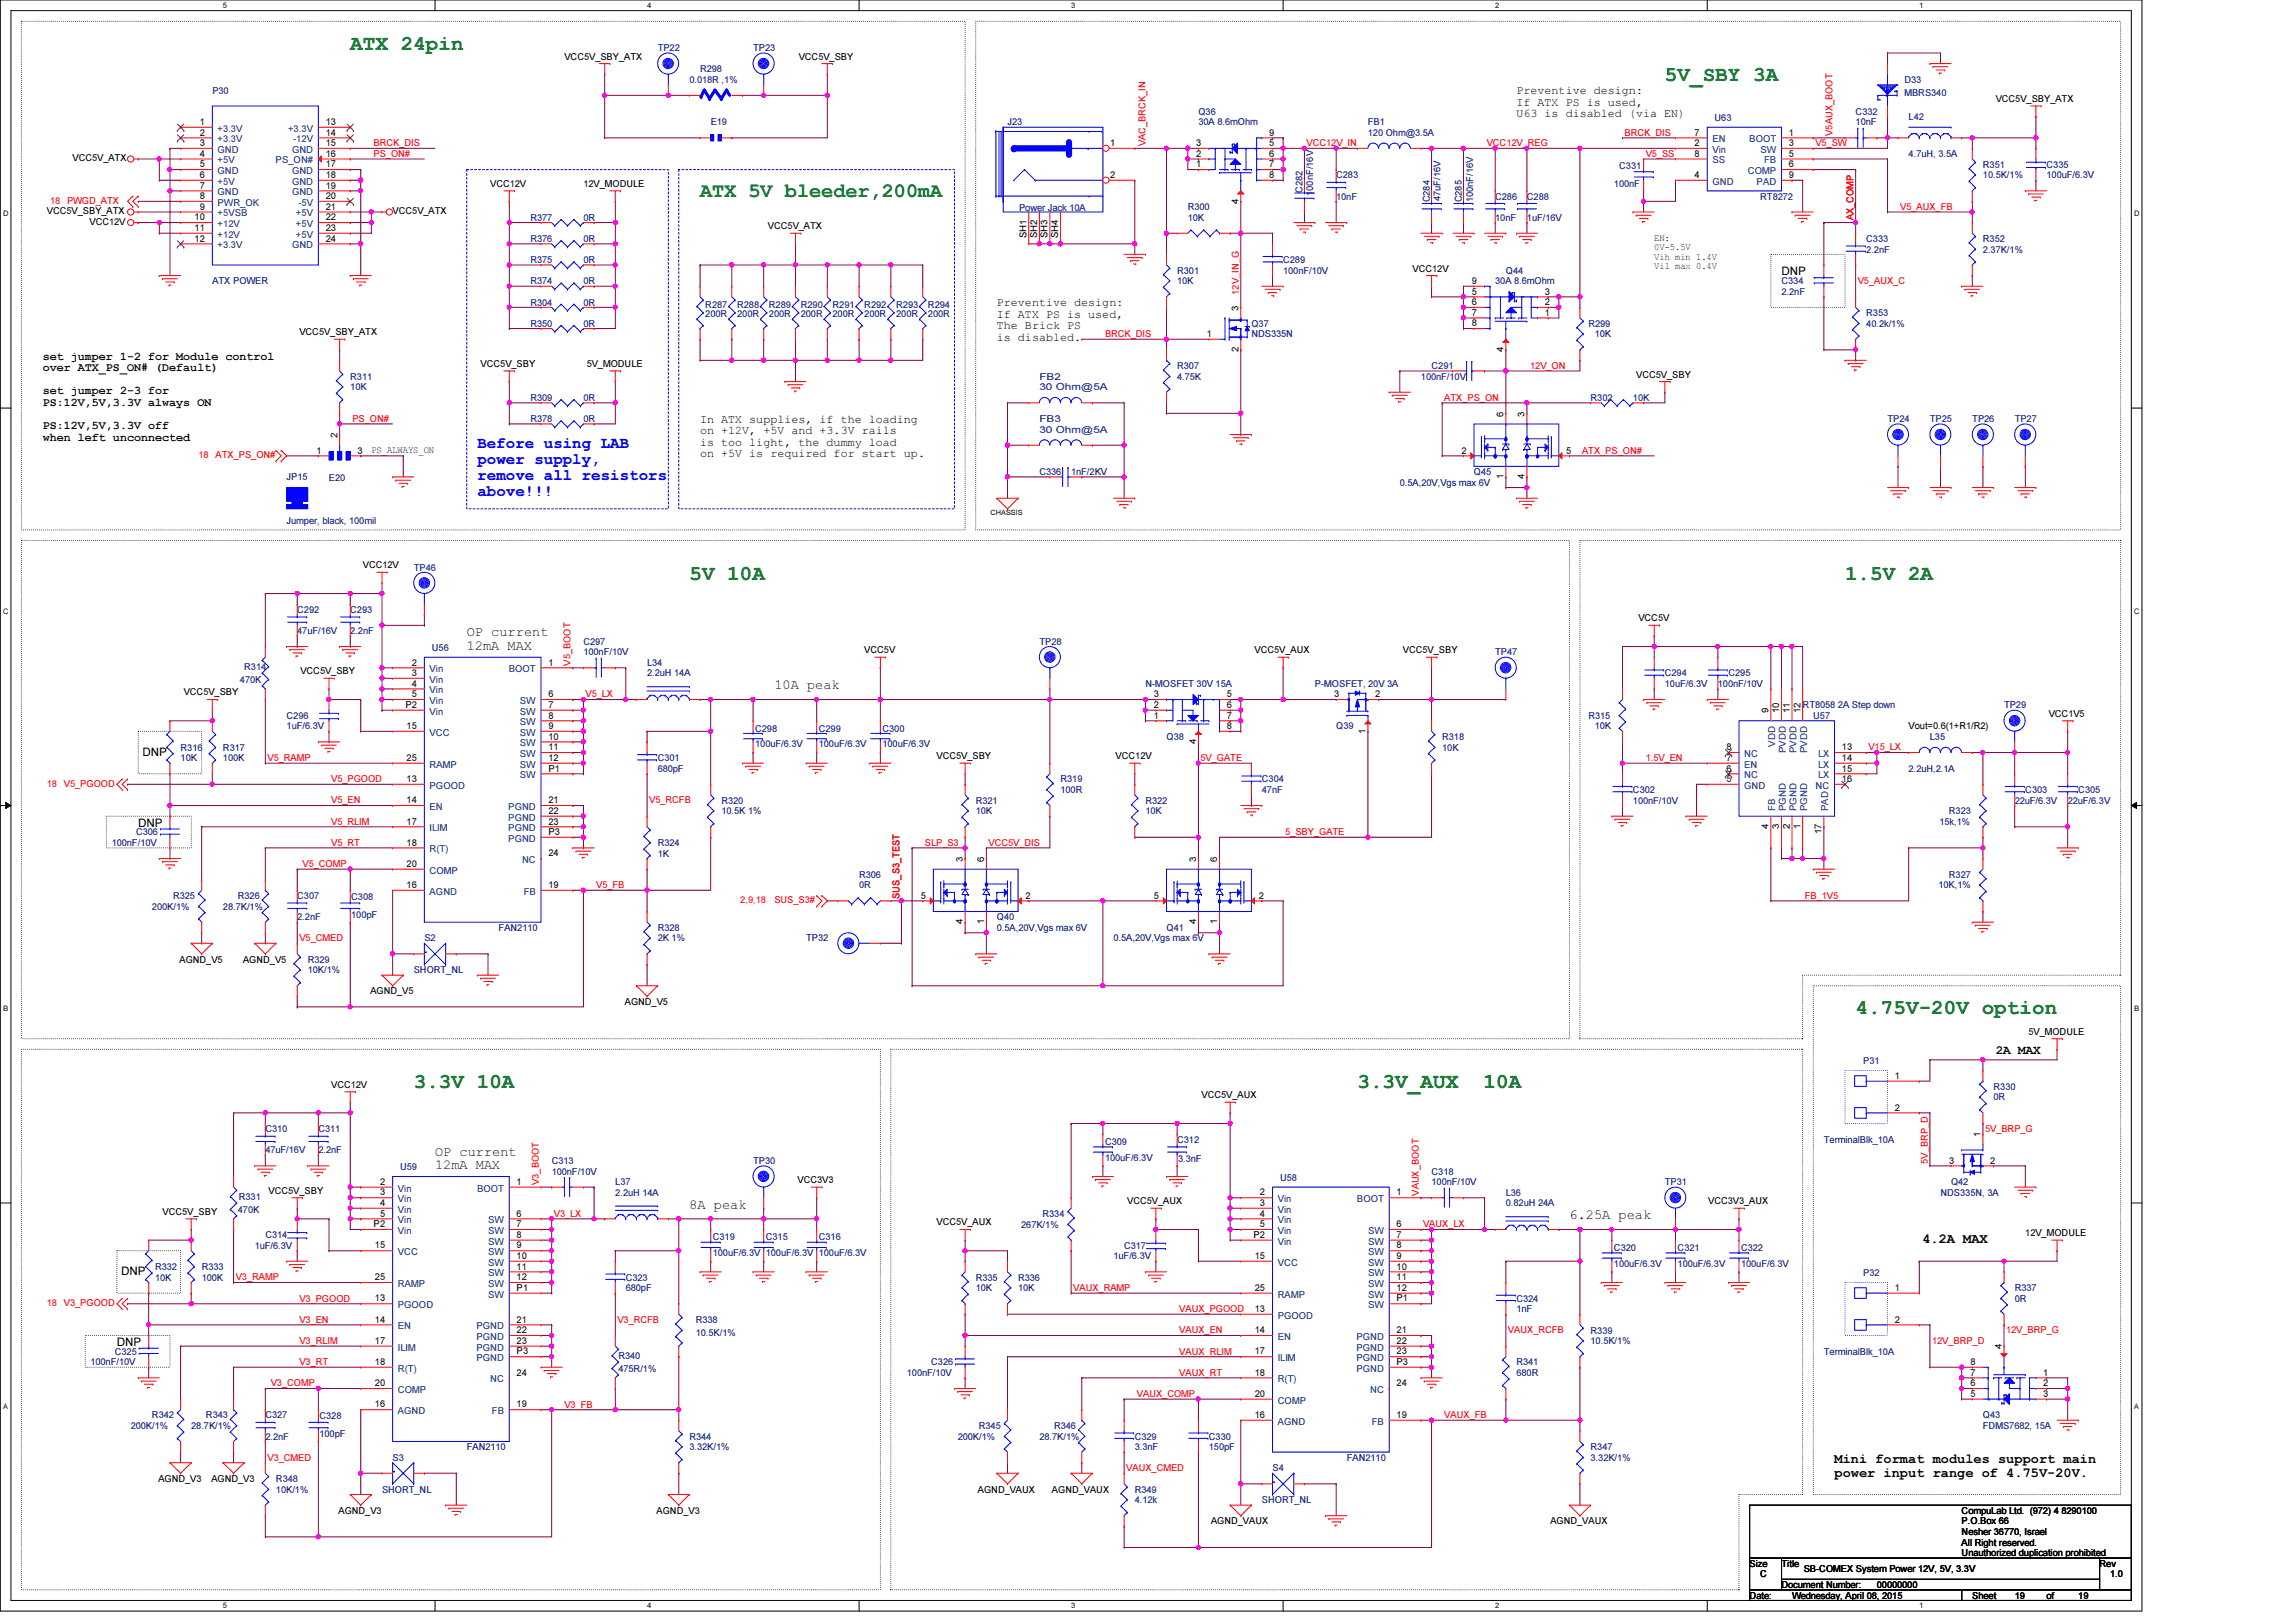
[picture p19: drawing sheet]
<svg xmlns="http://www.w3.org/2000/svg" width="297mm" height="210mm" viewBox="0 0 297 210" stroke-linecap="round" stroke-linejoin="round" font-family="sans-serif">
<defs><g id="words">
<g font-size="2.7" fill="#008000">
<text x="45.3" y="6.4">ATX 24pin</text>
<text x="215.4" y="10.5">5V_SBY 3A</text>
<text x="89.2" y="75">5V 10A</text>
<text x="238.7" y="75">1.5V 2A</text>
<text x="240.1" y="131.2">4.75V-20V option</text>
<text x="53.5" y="140.8">3.3V 10A</text>
<text x="175.6" y="140.8">3.3V_AUX</text>
<text x="191.9" y="140.8">10A</text>
</g>
<text font-size="2.6" fill="#008000" x="90.6" y="25.5">ATX 5V bleeder,200mA</text>
<g font-size="2.1" fill="#00f">
<text x="61.8" y="58">Before using LAB</text>
<text x="61.8" y="60">power supply,</text>
<text x="61.8" y="62.1">remove all resistors</text>
<text x="61.8" y="64.1">above!!!</text>
</g>
<g font-size="1.8">
<text x="60.4" y="82.3">OP current</text>
<text x="60.4" y="84.1">12mA MAX</text>
<text x="100.2" y="89.2">10A peak</text>
<text x="56.3" y="149.5">OP current</text>
<text x="56.3" y="151.3">12mA MAX</text>
<text x="89.2" y="156.4">8A peak</text>
<text x="203" y="157.8">6.25A peak</text>
<text x="248.7" y="160.8">4.2A MAX</text>
<text x="237.3" y="189.4">Mini format modules support main</text>
<text x="237.3" y="191.2">power input range of 4.75V-20V.</text>
</g>
<text font-size="1.6" x="258.2" y="136.3">2A MAX</text>
<g font-size="1.5">
<text x="196.2" y="12.2">Preventive design:</text>
<text x="196.2" y="13.7">If ATX PS is used,</text>
<text x="196.2" y="15.2">U63 is disabled (via EN)</text>
<text x="230.5" y="35.6">DNP</text>
<text x="129" y="39.6">Preventive design:</text>
<text x="129" y="41.1">If ATX PS is used,</text>
<text x="5.5" y="46.5">set jumper 1-2 for Module control</text>
<text x="129" y="42.6">The Brick PS</text>
<text x="129" y="44.1">is disabled.</text>
<text x="5.5" y="48">over ATX_PS_ON# (Default)</text>
<text x="5.5" y="51">set jumper 2-3 for</text>
<text x="5.5" y="52.5">PS:12V,5V,3.3V always ON</text>
<text x="5.5" y="55.5">PS:12V,5V,3.3V off</text>
<text x="5.5" y="57">when left unconnected</text>
<text x="90.6" y="54.7">In ATX supplies, if the loading</text>
<text x="90.6" y="56.2">on +12V, +5V and +3.3V rails</text>
<text x="90.6" y="57.7">is too light, the dummy load</text>
<text x="90.6" y="59.2">on +5V is required for start up.</text>
<text x="18.4" y="97.8">DNP</text>
<text x="17.9" y="107">DNP</text>
<text x="15.7" y="165">DNP</text>
<text x="15.1" y="174.2">DNP</text>
</g>
<g font-size="1.2">
<text x="73" y="7.7">VCC5V_SBY_ATX</text>
<text x="103.3" y="7.7">VCC5V_SBY</text>
<text x="25.8" y="16.2">1</text>
<text x="25.8" y="17.5">2</text>
<text x="42.1" y="16.2">13</text>
<text x="42.1" y="17.5">14</text>
<text x="164.2" y="17.5">9</text>
<text x="219.2" y="17.5">7</text>
<text x="231.4" y="17.5">1</text>
<text x="258.2" y="13.2">VCC5V_SBY_ATX</text>
<text x="9.4" y="20.9">VCC5V_ATX</text>
<text x="25.8" y="18.9">3</text>
<text x="25.8" y="20.3">4</text>
<text x="25.8" y="21.7">5</text>
<text x="25.8" y="23">6</text>
<text x="42.1" y="18.9">15</text>
<text x="42.1" y="20.3">16</text>
<text x="42.1" y="21.7">17</text>
<text x="42.1" y="23">18</text>
<text x="143.6" y="23">2</text>
<text x="143.6" y="18.9">1</text>
<text x="154.8" y="21.7">1</text>
<text x="154.8" y="20.3">2</text>
<text x="154.8" y="18.9">3</text>
<text x="164.2" y="18.9">5</text>
<text x="164.2" y="20.3">6</text>
<text x="164.2" y="21.7">7</text>
<text x="164.2" y="23">8</text>
<text x="219.2" y="18.9">2</text>
<text x="219.2" y="23">4</text>
<text x="219.2" y="20.3">8</text>
<text x="231.4" y="18.9">3</text>
<text x="231.4" y="20.3">5</text>
<text x="231.4" y="21.7">6</text>
<text x="231.4" y="23">9</text>
<text x="6.1" y="27.7">VCC5V_SBY_ATX</text>
<text x="11.6" y="29.1">VCC12V</text>
<text x="25.2" y="28.5">10</text>
<text x="25.2" y="29.9">11</text>
<text x="25.8" y="24.4">7</text>
<text x="25.8" y="25.8">8</text>
<text x="25.8" y="27.1">9</text>
<text x="42.1" y="24.4">19</text>
<text x="42.1" y="25.8">20</text>
<text x="42.1" y="27.1">21</text>
<text x="42.1" y="28.5">22</text>
<text x="42.1" y="29.9">23</text>
<text x="50.8" y="27.7">VCC5V_ATX</text>
<text x="63.4" y="24.2">VCC12V</text>
<text x="75.5" y="24.2">12V_MODULE</text>
<text x="99.4" y="29.7">VCC5V_ATX</text>
<text x="160.2" y="26.4" transform="rotate(-90 160.2 26.4)">4</text>
<text x="25.2" y="31.3">12</text>
<text x="42.1" y="31.3">24</text>
<text x="132.8" y="30.8" transform="rotate(-90 132.8 30.8)">SH1</text>
<text x="134.2" y="30.8" transform="rotate(-90 134.2 30.8)">SH2</text>
<text x="135.5" y="30.8" transform="rotate(-90 135.5 30.8)">SH3</text>
<text x="136.9" y="30.8" transform="rotate(-90 136.9 30.8)">SH4</text>
<text x="182.7" y="35.1">VCC12V</text>
<text x="214" y="31.2">EN:</text>
<text x="214" y="32.4">0V-5.5V</text>
<text x="214" y="33.6">Vih min 1.4V</text>
<text x="214" y="34.8">Vil max 0.4V</text>
<text x="160.2" y="40.2" transform="rotate(-90 160.2 40.2)">3</text>
<text x="190.4" y="38.1">5</text>
<text x="190.4" y="39.5">6</text>
<text x="190.4" y="40.9">7</text>
<text x="190.4" y="36.7">9</text>
<text x="199.9" y="40.9">1</text>
<text x="199.9" y="39.5">2</text>
<text x="199.9" y="38.1">3</text>
<text x="38.7" y="43.4">VCC5V_SBY_ATX</text>
<text x="62.2" y="47.5">VCC5V_SBY</text>
<text x="75.9" y="47.5">5V_MODULE</text>
<text x="156.1" y="43.6">1</text>
<text x="160.2" y="45.6" transform="rotate(-90 160.2 45.6)">2</text>
<text x="190.4" y="42.2">8</text>
<text x="194.5" y="45.6" transform="rotate(-90 194.5 45.6)">4</text>
<text x="194.5" y="53.9" transform="rotate(-90 194.5 53.9)">6</text>
<text x="197.2" y="53.9" transform="rotate(-90 197.2 53.9)">3</text>
<text x="211.7" y="48.9">VCC5V_SBY</text>
<text x="40.9" y="58.7">1</text>
<text x="43.6" y="56.7" transform="rotate(-90 43.6 56.7)">2</text>
<text x="46.3" y="58.7">3</text>
<text x="48" y="58.6">PS_ALWAYS_ON</text>
<text x="189.1" y="58.7">2</text>
<text x="202.6" y="58.7">5</text>
<text x="194.5" y="62" transform="rotate(-90 194.5 62)">1</text>
<text x="197.2" y="62" transform="rotate(-90 197.2 62)">4</text>
<text x="46.9" y="73.6">VCC12V</text>
<text x="212" y="80.4">VCC5V</text>
<text x="38.9" y="87.3">VCC5V_SBY</text>
<text x="53.3" y="86.1">2</text>
<text x="53.3" y="87.5">3</text>
<text x="53.3" y="88.9">4</text>
<text x="70.9" y="86.1">1</text>
<text x="111.8" y="84.5">VCC5V</text>
<text x="162.3" y="84.5">VCC5V_AUX</text>
<text x="181.5" y="84.5">VCC5V_SBY</text>
<text x="23.8" y="90">VCC5V_SBY</text>
<text x="52.4" y="91.6">P2</text>
<text x="52.6" y="94.3">15</text>
<text x="53.3" y="90.2">5</text>
<text x="70.9" y="90.2">6</text>
<text x="70.9" y="91.6">7</text>
<text x="70.9" y="93">8</text>
<text x="70.9" y="94.3">9</text>
<text x="70.9" y="95.7">10</text>
<text x="149.3" y="93">1</text>
<text x="149.3" y="91.6">2</text>
<text x="149.3" y="90.2">3</text>
<text x="158.7" y="90.2">5</text>
<text x="158.7" y="91.6">6</text>
<text x="158.7" y="93">7</text>
<text x="158.7" y="94.3">8</text>
<text x="172.6" y="90.2">3</text>
<text x="176.7" y="94.9" transform="rotate(-90 176.7 94.9)">1</text>
<text x="177.9" y="90.2">2</text>
<text x="228.8" y="92.3" transform="rotate(-90 228.8 92.3)">9</text>
<text x="230.2" y="92.3" transform="rotate(-90 230.2 92.3)">10</text>
<text x="231.5" y="92.3" transform="rotate(-90 231.5 92.3)">11</text>
<text x="232.9" y="92.3" transform="rotate(-90 232.9 92.3)">12</text>
<text x="246.9" y="94.4">Vout=0.6(1+R1/R2)</text>
<text x="265" y="92.8">VCC1V5</text>
<text x="52.6" y="98.5">25</text>
<text x="52.6" y="101.2">13</text>
<text x="70.9" y="97.1">11</text>
<text x="70.9" y="98.5">12</text>
<text x="70.9" y="99.8">P1</text>
<text x="121.2" y="98.2">VCC5V_SBY</text>
<text x="144.3" y="98.2">VCC12V</text>
<text x="154.7" y="96.3" transform="rotate(-90 154.7 96.3)">4</text>
<text x="223.3" y="101.2">5</text>
<text x="223.3" y="99.8">6</text>
<text x="223.3" y="98.5">7</text>
<text x="223.3" y="97.1">8</text>
<text x="238.3" y="97.1">13</text>
<text x="238.3" y="98.5">14</text>
<text x="238.3" y="99.8">15</text>
<text x="238.3" y="101.2">16</text>
<text x="52.6" y="103.9">14</text>
<text x="52.6" y="106.7">17</text>
<text x="70.9" y="103.9">21</text>
<text x="70.9" y="105.3">22</text>
<text x="70.9" y="106.7">23</text>
<text x="228.8" y="107.3" transform="rotate(-90 228.8 107.3)">4</text>
<text x="230.2" y="107.3" transform="rotate(-90 230.2 107.3)">3</text>
<text x="231.5" y="107.3" transform="rotate(-90 231.5 107.3)">2</text>
<text x="232.9" y="107.3" transform="rotate(-90 232.9 107.3)">1</text>
<text x="235.7" y="108" transform="rotate(-90 235.7 108)">17</text>
<text x="52.6" y="109.4">18</text>
<text x="52.6" y="112.2">20</text>
<text x="70.9" y="110.8">24</text>
<text x="70.9" y="108.1">P3</text>
<text x="124.6" y="111.5" transform="rotate(-90 124.6 111.5)">3</text>
<text x="127.3" y="111.5" transform="rotate(-90 127.3 111.5)">6</text>
<text x="154.7" y="111.5" transform="rotate(-90 154.7 111.5)">3</text>
<text x="157.5" y="111.5" transform="rotate(-90 157.5 111.5)">6</text>
<text x="52.6" y="114.9">16</text>
<text x="70.9" y="114.9">19</text>
<text x="119.1" y="116.3">5</text>
<text x="124.6" y="119.6" transform="rotate(-90 124.6 119.6)">4</text>
<text x="127.3" y="119.6" transform="rotate(-90 127.3 119.6)">1</text>
<text x="132.7" y="116.3">2</text>
<text x="149.3" y="116.3">5</text>
<text x="154.7" y="119.6" transform="rotate(-90 154.7 119.6)">4</text>
<text x="157.5" y="119.6" transform="rotate(-90 157.5 119.6)">1</text>
<text x="162.9" y="116.3">2</text>
<text x="23.2" y="124.6">AGND_V5</text>
<text x="31.5" y="124.6">AGND_V5</text>
<text x="47.9" y="128.7">AGND_V5</text>
<text x="80.8" y="130">AGND_V5</text>
<text x="262.4" y="133.9">5V_MODULE</text>
<text x="42.8" y="140.8">VCC12V</text>
<text x="155.4" y="142.1">VCC5V_AUX</text>
<text x="245.1" y="139.6">1</text>
<text x="245.1" y="143.7">2</text>
<text x="256.2" y="147.2" transform="rotate(-90 256.2 147.2)">1</text>
<text x="34.8" y="154.5">VCC5V_SBY</text>
<text x="49.2" y="153.3">2</text>
<text x="49.2" y="154.7">3</text>
<text x="66.8" y="153.3">1</text>
<text x="103.2" y="153.1">VCC3V3</text>
<text x="145.8" y="155.9">VCC5V_AUX</text>
<text x="163" y="154.7">2</text>
<text x="180.7" y="154.7">1</text>
<text x="221" y="155.9">VCC3V3_AUX</text>
<text x="252.2" y="150.6">3</text>
<text x="257.5" y="150.6">2</text>
<text x="21" y="157.2">VCC5V_SBY</text>
<text x="48.3" y="158.8">P2</text>
<text x="48.5" y="161.6">15</text>
<text x="49.2" y="156.1">4</text>
<text x="49.2" y="157.4">5</text>
<text x="66.8" y="157.4">6</text>
<text x="66.8" y="158.8">7</text>
<text x="66.8" y="160.2">8</text>
<text x="66.8" y="161.6">9</text>
<text x="121.2" y="158.6">VCC5V_AUX</text>
<text x="162.2" y="160.2">P2</text>
<text x="163" y="156.1">3</text>
<text x="163" y="157.4">4</text>
<text x="163" y="158.8">5</text>
<text x="180.7" y="158.8">6</text>
<text x="180.7" y="160.2">7</text>
<text x="180.7" y="161.6">8</text>
<text x="262" y="160">12V_MODULE</text>
<text x="48.5" y="165.7">25</text>
<text x="66.8" y="162.9">10</text>
<text x="66.8" y="164.3">11</text>
<text x="66.8" y="165.7">12</text>
<text x="66.8" y="167">P1</text>
<text x="162.3" y="162.9">15</text>
<text x="162.3" y="167">25</text>
<text x="180.7" y="162.9">9</text>
<text x="180.7" y="164.3">10</text>
<text x="180.7" y="165.7">11</text>
<text x="180.7" y="167">12</text>
<text x="245.1" y="167">1</text>
<text x="48.5" y="168.4">13</text>
<text x="48.5" y="171.2">14</text>
<text x="48.5" y="173.9">17</text>
<text x="66.8" y="171.2">21</text>
<text x="66.8" y="172.5">22</text>
<text x="66.8" y="173.9">23</text>
<text x="162.3" y="169.8">13</text>
<text x="162.3" y="172.5">14</text>
<text x="180.7" y="172.5">21</text>
<text x="180.7" y="173.9">22</text>
<text x="180.7" y="168.4">P1</text>
<text x="245.1" y="171.2">2</text>
<text x="48.5" y="176.6">18</text>
<text x="48.5" y="179.4">20</text>
<text x="66.8" y="178">24</text>
<text x="66.8" y="175.3">P3</text>
<text x="162.3" y="175.3">17</text>
<text x="162.3" y="178">18</text>
<text x="180.7" y="175.3">23</text>
<text x="180.7" y="179.4">24</text>
<text x="180.7" y="176.6">P3</text>
<text x="254.9" y="179.4">6</text>
<text x="254.9" y="178">7</text>
<text x="254.9" y="176.6">8</text>
<text x="259" y="174.6" transform="rotate(-90 259 174.6)">4</text>
<text x="264.3" y="178">1</text>
<text x="264.3" y="179.4">2</text>
<text x="48.5" y="182.1">16</text>
<text x="66.8" y="182.1">19</text>
<text x="162.3" y="180.8">20</text>
<text x="162.3" y="183.5">16</text>
<text x="180.7" y="183.5">19</text>
<text x="254.9" y="180.8">5</text>
<text x="264.3" y="180.8">3</text>
<text x="20.5" y="191.8">AGND_V3</text>
<text x="27.3" y="191.8">AGND_V3</text>
<text x="43.8" y="195.9">AGND_V3</text>
<text x="84.9" y="195.9">AGND_V3</text>
<text x="126.5" y="193.1">AGND_VAUX</text>
<text x="136.1" y="193.1">AGND_VAUX</text>
<text x="156.7" y="197.3">AGND_VAUX</text>
<text x="200.6" y="197.3">AGND_VAUX</text>
<text x="253.8" y="195.9">CompuLab Ltd. (972) 4 8290100</text>
<text x="253.8" y="197.3">P.O.Box 66</text>
<text x="226.4" y="202.8">Size</text>
<text x="230.5" y="202.8">Title</text>
<text x="233.4" y="203.4">SB-COMEX System Power 12V, 5V, 3.3V</text>
<text x="253.8" y="200">All Right reserved.</text>
<text x="253.8" y="201.4">Unauthorized duplication prohibited</text>
<text x="253.8" y="198.6">Nesher 36770, Israel</text>
<text x="271.6" y="202.8">Rev</text>
<text x="226.4" y="206.9">Date:</text>
<text x="227.7" y="204.1">C</text>
<text x="230.5" y="205.5">Document Number:</text>
<text x="231.8" y="206.9">Wednesday, April 08, 2015</text>
<text x="242.8" y="205.5">00000000</text>
<text x="255.2" y="206.9">Sheet</text>
<text x="260.6" y="206.9">19</text>
<text x="264.8" y="206.9">of</text>
<text x="268.9" y="206.9">19</text>
<text x="273" y="204.1">1.0</text>
</g>
<g font-size="1.2" fill="#000080">
<text x="85.1" y="6.6">TP22</text>
<text x="89.2" y="10.7">0.018R ,1%</text>
<text x="90.6" y="9.4">R298</text>
<text x="97.4" y="6.6">TP23</text>
<text x="246.4" y="10.7">D33</text>
<text x="27.5" y="12.1">P30</text>
<text x="91.9" y="16.2">E19</text>
<text x="130.3" y="16.2">J23</text>
<text x="155" y="14.8">Q36</text>
<text x="155" y="16.2">30A 8.6mOhm</text>
<text x="177" y="16.2">FB1</text>
<text x="177" y="17.6">120 Ohm@3.5A</text>
<text x="221.8" y="15.7">U63</text>
<text x="240.1" y="14.8">C332</text>
<text x="240.1" y="16.2">10nF</text>
<text x="246.4" y="12.4">MBRS340</text>
<text x="246.9" y="15.5">L42</text>
<text x="172.9" y="23.1">C283</text>
<text x="209.5" y="21.8">C331</text>
<text x="246.9" y="20.3">4.7uH, 3.5A</text>
<text x="256.5" y="21.7">R351</text>
<text x="256.5" y="23.1">10.5K/1%</text>
<text x="264.8" y="23.1">100uF/6.3V</text>
<text x="264.8" y="21.7">C335</text>
<text x="68.6" y="28.6">R377</text>
<text x="75.5" y="28.6">0R</text>
<text x="131.8" y="27.3">Power Jack 10A</text>
<text x="153.7" y="27.2">R300</text>
<text x="153.7" y="28.6">10K</text>
<text x="168.5" y="25" transform="rotate(-90 168.5 25)">C282</text>
<text x="169.9" y="25.4" transform="rotate(-90 169.9 25.4)">100nF/16V</text>
<text x="172.9" y="25.8">10nF</text>
<text x="185" y="26.2" transform="rotate(-90 185 26.2)">C284</text>
<text x="186.3" y="26.1" transform="rotate(-90 186.3 26.1)">47uF/16V</text>
<text x="189.1" y="26.2" transform="rotate(-90 189.1 26.2)">C285</text>
<text x="190.6" y="26.2" transform="rotate(-90 190.6 26.2)">100nF/16V</text>
<text x="193.4" y="25.8">C286</text>
<text x="193.4" y="28.6">10nF</text>
<text x="197.5" y="25.8">C288</text>
<text x="197.5" y="28.6">1uF/16V</text>
<text x="208.8" y="24.2">100nF</text>
<text x="227.7" y="25.8">RT8272</text>
<text x="68.6" y="34">R375</text>
<text x="68.6" y="31.3">R376</text>
<text x="75.5" y="34">0R</text>
<text x="75.5" y="31.3">0R</text>
<text x="152.3" y="35.4">R301</text>
<text x="166" y="34">C289</text>
<text x="166" y="35.4">100nF/10V</text>
<text x="194.8" y="35.4">Q44</text>
<text x="241.4" y="31.3">C333</text>
<text x="241.4" y="32.7">2.2nF</text>
<text x="256.5" y="31.3">R352</text>
<text x="256.5" y="32.7">2.37K/1%</text>
<text x="27.5" y="36.8">ATX POWER</text>
<text x="68.6" y="36.8">R374</text>
<text x="68.6" y="39.5">R304</text>
<text x="75.5" y="36.8">0R</text>
<text x="75.5" y="39.5">0R</text>
<text x="91.2" y="39.8">R287</text>
<text x="91.2" y="41">200R</text>
<text x="95.4" y="39.8">R288</text>
<text x="95.4" y="41">200R</text>
<text x="99.5" y="39.8">R289</text>
<text x="99.5" y="41">200R</text>
<text x="103.6" y="39.8">R290</text>
<text x="103.6" y="41">200R</text>
<text x="107.7" y="39.8">R291</text>
<text x="107.7" y="41">200R</text>
<text x="111.8" y="39.8">R292</text>
<text x="111.8" y="41">200R</text>
<text x="115.9" y="39.8">R293</text>
<text x="115.9" y="41">200R</text>
<text x="120.1" y="39.8">R294</text>
<text x="120.1" y="41">200R</text>
<text x="152.3" y="36.8">10K</text>
<text x="193.4" y="36.8">30A 8.6mOhm</text>
<text x="230.5" y="36.8">C334</text>
<text x="230.5" y="38.2">2.2nF</text>
<text x="241.4" y="40.9">R353</text>
<text x="68.6" y="42.3">R350</text>
<text x="75.5" y="42.3">0R</text>
<text x="152.3" y="47.8">R307</text>
<text x="161.9" y="42.3">Q37</text>
<text x="161.9" y="43.6">NDS335N</text>
<text x="185.2" y="47.8">C291</text>
<text x="205.5" y="42.3">R299</text>
<text x="206.3" y="43.6">10K</text>
<text x="241.4" y="42.3">40.2k/1%</text>
<text x="45.3" y="49.1">R311</text>
<text x="45.3" y="50.5">10K</text>
<text x="68.6" y="51.9">R309</text>
<text x="75.5" y="51.9">0R</text>
<text x="134.5" y="49.1">FB2</text>
<text x="134.5" y="50.5">30 Ohm@5A</text>
<text x="152.3" y="49.1">4.75K</text>
<text x="183.8" y="49.1">100nF/10V</text>
<text x="205.8" y="51.9">R302</text>
<text x="211.3" y="51.9">10K</text>
<text x="68.6" y="54.6">R378</text>
<text x="75.5" y="54.6">0R</text>
<text x="134.5" y="54.6">FB3</text>
<text x="134.5" y="56">30 Ohm@5A</text>
<text x="244.2" y="54.6">TP24</text>
<text x="249.7" y="54.6">TP25</text>
<text x="255.2" y="54.6">TP26</text>
<text x="260.6" y="54.6">TP27</text>
<text x="37.1" y="62.2">JP15</text>
<text x="42.6" y="62.3">E20</text>
<text x="134.5" y="61.5">C336</text>
<text x="138.6" y="61.5">1nF/2KV</text>
<text x="181.1" y="62.8">0.5A,20V,Vgs max 6V</text>
<text x="190.7" y="61.5">Q45</text>
<text x="37.1" y="67.8">Jumper, black, 100mil</text>
<text x="53.5" y="73.8">TP46</text>
<text x="38.5" y="79.3">C292</text>
<text x="38.5" y="82">47uF/16V</text>
<text x="45.3" y="79.3">C293</text>
<text x="45.3" y="82">2.2nF</text>
<text x="75.5" y="83.4">C297</text>
<text x="134.5" y="83.4">TP28</text>
<text x="31" y="88.3">470K</text>
<text x="31.6" y="86.7">R314</text>
<text x="55.9" y="84.2">U56</text>
<text x="75.5" y="84.8">100nF/10V</text>
<text x="83.7" y="86.2">L34</text>
<text x="83.7" y="87.5">2.2uH 14A</text>
<text x="148.2" y="88.9">N-MOSFET 30V 15A</text>
<text x="170.1" y="88.9">P-MOSFET, 20V 3A</text>
<text x="193.4" y="84.8">TP47</text>
<text x="215.4" y="87.5">C294</text>
<text x="215.4" y="88.9">10uF/6.3V</text>
<text x="222.2" y="88.9">100nF/10V</text>
<text x="223.6" y="87.5">C295</text>
<text x="37.1" y="93">C296</text>
<text x="37.1" y="94.4">1uF/6.3V</text>
<text x="97.7" y="94.7">C298</text>
<text x="105.9" y="94.7">C299</text>
<text x="114.2" y="94.7">C300</text>
<text x="150.9" y="95.8">Q38</text>
<text x="172.9" y="94.4">Q39</text>
<text x="186.6" y="95.8">R318</text>
<text x="205.5" y="93">R315</text>
<text x="206.3" y="94.4">10K</text>
<text x="233.2" y="91.7">RT8058 2A Step down</text>
<text x="234.6" y="93">U57</text>
<text x="249.7" y="95.8">L35</text>
<text x="259.3" y="91.7">TP29</text>
<text x="23.4" y="97.1">R316</text>
<text x="23.4" y="98.5">10K</text>
<text x="28.8" y="97.1">R317</text>
<text x="28.8" y="98.5">100K</text>
<text x="85.1" y="98.5">C301</text>
<text x="85.1" y="99.9">680pF</text>
<text x="97.7" y="96.7">100uF/6.3V</text>
<text x="105.9" y="96.7">100uF/6.3V</text>
<text x="114.2" y="96.7">100uF/6.3V</text>
<text x="137.2" y="101.3">R319</text>
<text x="163.3" y="101.3">C304</text>
<text x="186.6" y="97.1">10K</text>
<text x="246.9" y="99.9">2.2uH,2.1A</text>
<text x="93.3" y="104">R320</text>
<text x="93.3" y="105.4">10.5K 1%</text>
<text x="126.2" y="104">R321</text>
<text x="126.2" y="105.4">10K</text>
<text x="137.2" y="102.6">100R</text>
<text x="148.2" y="104">R322</text>
<text x="148.2" y="105.4">10K</text>
<text x="163.3" y="102.6">47nF</text>
<text x="211.3" y="102.6">C302</text>
<text x="211.3" y="104">100nF/10V</text>
<text x="250.9" y="106.7">15k,1%</text>
<text x="252.1" y="105.4">R323</text>
<text x="260.6" y="104">22uF/6.3V</text>
<text x="262" y="102.6">C303</text>
<text x="267.5" y="104">22uF/6.3V</text>
<text x="268.9" y="102.6">C305</text>
<text x="14.5" y="109.5">100nF/10V</text>
<text x="17.6" y="108.1">C306</text>
<text x="85.1" y="109.5">R324</text>
<text x="85.1" y="110.9">1K</text>
<text x="111.1" y="113.6">R306</text>
<text x="252.1" y="113.6">R327</text>
<text x="19.7" y="117.7">200K/1%</text>
<text x="22.4" y="116.3">R325</text>
<text x="28.8" y="117.7">28.7K/1%</text>
<text x="30.8" y="116.3">R326</text>
<text x="38.5" y="116.3">C307</text>
<text x="38.5" y="119.1">2.2nF</text>
<text x="45.4" y="116.5">C308</text>
<text x="45.4" y="118.8">100pF</text>
<text x="111.1" y="115">0R</text>
<text x="129" y="119.1">Q40</text>
<text x="250.8" y="115">10K,1%</text>
<text x="39.8" y="124.6">R329</text>
<text x="39.8" y="125.9">10K/1%</text>
<text x="53.5" y="125.9">SHORT_NL</text>
<text x="54.9" y="121.8">S2</text>
<text x="64.5" y="120.5">FAN2110</text>
<text x="85.1" y="120.5">R328</text>
<text x="85.1" y="121.8">2K 1%</text>
<text x="104.3" y="121.8">TP32</text>
<text x="129" y="120.5">0.5A,20V,Vgs max 6V</text>
<text x="144.1" y="121.8">0.5A,20V,Vgs max 6V</text>
<text x="150.9" y="120.5">Q41</text>
<text x="241" y="137.7">P31</text>
<text x="257.9" y="141">R330</text>
<text x="257.9" y="142.4">0R</text>
<text x="34.3" y="146.5">C310</text>
<text x="34.3" y="149.3">47uF/16V</text>
<text x="41.2" y="146.5">C311</text>
<text x="41.2" y="149.3">2.2nF</text>
<text x="143" y="148.2">C309</text>
<text x="152.3" y="147.9">C312</text>
<text x="236" y="147.9">TerminalBlk_10A</text>
<text x="30.9" y="155.3">R331</text>
<text x="51.7" y="151.4">U59</text>
<text x="71.4" y="150.6">C313</text>
<text x="71.4" y="152">100nF/10V</text>
<text x="79.6" y="153.4">L37</text>
<text x="79.6" y="154.7">2.2uH 14A</text>
<text x="97.4" y="150.6">TP30</text>
<text x="143" y="150.2">100uF/6.3V</text>
<text x="152.4" y="150.3">3.3nF</text>
<text x="165.6" y="152.8">U58</text>
<text x="185.2" y="152">C318</text>
<text x="185.2" y="153.4">100nF/10V</text>
<text x="194.8" y="154.7">L36</text>
<text x="215.4" y="153.4">TP31</text>
<text x="251.1" y="154.7">NDS335N, 3A</text>
<text x="252.4" y="153.4">Q42</text>
<text x="30.8" y="156.9">470K</text>
<text x="33" y="161.6">1uF/6.3V</text>
<text x="34.3" y="160.2">C314</text>
<text x="92.2" y="160.5">C319</text>
<text x="99.1" y="160.5">C315</text>
<text x="105.9" y="160.5">C316</text>
<text x="132.1" y="158.9">267K/1%</text>
<text x="134.9" y="157.5">R334</text>
<text x="145.4" y="161.6">C317</text>
<text x="194.8" y="156.1">0.82uH 24A</text>
<text x="208.8" y="161.9">C320</text>
<text x="217" y="161.9">C321</text>
<text x="225.3" y="161.9">C322</text>
<text x="20.1" y="164.3">R332</text>
<text x="20.1" y="165.7">10K</text>
<text x="26.1" y="164.3">R333</text>
<text x="26.1" y="165.7">100K</text>
<text x="81" y="165.7">C323</text>
<text x="81" y="167.1">680pF</text>
<text x="92.2" y="162.6">100uF/6.3V 100uF/6.3V 100uF/6.3V</text>
<text x="126.2" y="165.7">R335</text>
<text x="126.2" y="167.1">10K</text>
<text x="131.7" y="165.7">R336</text>
<text x="131.7" y="167.1">10K</text>
<text x="144.1" y="163">1uF/6.3V</text>
<text x="208.8" y="163.9">100uF/6.3V</text>
<text x="217" y="163.9">100uF/6.3V</text>
<text x="225.3" y="163.9">100uF/6.3V</text>
<text x="241" y="165.2">P32</text>
<text x="260.6" y="167.1">R337</text>
<text x="90" y="171.2">R338</text>
<text x="90" y="172.8">10.5K/1%</text>
<text x="196.2" y="168.5">C324</text>
<text x="196.2" y="169.8">1nF</text>
<text x="205.8" y="172.6">R339</text>
<text x="205.8" y="173.9">10.5K/1%</text>
<text x="260.6" y="168.5">0R</text>
<text x="11.7" y="176.7">100nF/10V</text>
<text x="14.9" y="175.3">C325</text>
<text x="80" y="175.9">R340</text>
<text x="80" y="177.5">475R/1%</text>
<text x="117.3" y="178.1">100nF/10V</text>
<text x="120.5" y="176.7">C326</text>
<text x="196.2" y="176.7">R341</text>
<text x="196.2" y="178.1">680R</text>
<text x="236" y="175.3">TerminalBlk_10A</text>
<text x="16.9" y="184.9">200K/1%</text>
<text x="19.7" y="183.6">R342</text>
<text x="24.7" y="184.9">28.7K/1%</text>
<text x="26.6" y="183.6">R343</text>
<text x="34.3" y="183.6">C327</text>
<text x="41.3" y="183.7">C328</text>
<text x="126.6" y="184.9">R345</text>
<text x="136.4" y="184.9">R346</text>
<text x="256.5" y="183.6">Q43</text>
<text x="256.5" y="184.9">FDMS7682, 15A</text>
<text x="34.3" y="186.3">2.2nF</text>
<text x="35.7" y="191.8">R348</text>
<text x="41.3" y="186">100pF</text>
<text x="50.8" y="189">S3</text>
<text x="60.4" y="187.7">FAN2110</text>
<text x="89.2" y="186.3">R344</text>
<text x="89.2" y="187.7">3.32K/1%</text>
<text x="123.9" y="186.3">200K/1%</text>
<text x="134.5" y="186.3">28.7K/1%</text>
<text x="146.8" y="186.3">C329</text>
<text x="146.8" y="187.7">3.3nF</text>
<text x="156.4" y="186.3">C330</text>
<text x="156.4" y="187.7">150pF</text>
<text x="164.6" y="190.4">S4</text>
<text x="174.2" y="189">FAN2110</text>
<text x="205.8" y="187.7">R347</text>
<text x="205.8" y="189">3.32K/1%</text>
<text x="35.7" y="193.1">10K/1%</text>
<text x="49.4" y="193.1">SHORT_NL</text>
<text x="146.8" y="193.1">R349</text>
<text x="146.8" y="194.5">4.12k</text>
<text x="163.3" y="194.5">SHORT_NL</text>
</g>
<g font-size="1.2" fill="#004080">
<text x="28.1" y="17">+3.3V</text>
<text x="37.3" y="17">+3.3V</text>
<text x="28.1" y="18.4">+3.3V</text>
<text x="28.1" y="19.8">GND</text>
<text x="28.1" y="21.1">+5V</text>
<text x="28.1" y="22.5">GND</text>
<text x="28.1" y="23.9">+5V</text>
<text x="35.7" y="21.1">PS_ON#</text>
<text x="37.8" y="19.8">GND</text>
<text x="37.8" y="22.5">GND</text>
<text x="37.8" y="23.9">GND</text>
<text x="37.9" y="18.4">-12V</text>
<text x="221.5" y="19.8">Vin</text>
<text x="221.5" y="23.9">GND</text>
<text x="221.5" y="18.4">EN</text>
<text x="221.5" y="21.1">SS</text>
<text x="226.1" y="22.5">COMP</text>
<text x="226.3" y="18.4">BOOT</text>
<text x="227.3" y="23.9">PAD</text>
<text x="227.8" y="19.8">SW</text>
<text x="228.2" y="21.1">FB</text>
<text x="28.1" y="25.3">GND</text>
<text x="28.1" y="26.6">PWR_OK</text>
<text x="28.1" y="28">+5VSB</text>
<text x="28.1" y="29.4">+12V</text>
<text x="37.8" y="25.3">GND</text>
<text x="38.3" y="28">+5V</text>
<text x="38.3" y="29.4">+5V</text>
<text x="38.6" y="26.6">-5V</text>
<text x="28.1" y="30.8">+12V</text>
<text x="28.1" y="32.1">+3.3V</text>
<text x="37.8" y="32.1">GND</text>
<text x="38.3" y="30.8">+5V</text>
<text x="55.6" y="87">Vin</text>
<text x="55.6" y="88.3">Vin</text>
<text x="55.6" y="89.7">Vin</text>
<text x="65.8" y="87">BOOT</text>
<text x="55.6" y="91.1">Vin</text>
<text x="55.6" y="95.2">VCC</text>
<text x="55.6" y="92.5">Vin</text>
<text x="67.3" y="91.1">SW</text>
<text x="67.3" y="92.5">SW</text>
<text x="67.3" y="93.9">SW</text>
<text x="67.3" y="95.2">SW</text>
<text x="55.6" y="99.3">RAMP</text>
<text x="67.3" y="96.6">SW</text>
<text x="67.3" y="98">SW</text>
<text x="67.3" y="99.3">SW</text>
<text x="67.3" y="100.7">SW</text>
<text x="225.7" y="100.7">NC</text>
<text x="225.7" y="99.3">EN</text>
<text x="225.7" y="98">NC</text>
<text x="229.7" y="96.6" transform="rotate(-90 229.7 96.6)">VDD</text>
<text x="231.1" y="97.4" transform="rotate(-90 231.1 97.4)">PVDD</text>
<text x="232.4" y="97.4" transform="rotate(-90 232.4 97.4)">PVDD</text>
<text x="233.8" y="97.4" transform="rotate(-90 233.8 97.4)">PVDD</text>
<text x="235.2" y="98">LX</text>
<text x="235.2" y="99.3">LX</text>
<text x="235.2" y="100.7">LX</text>
<text x="55.6" y="102.1">PGOOD</text>
<text x="55.6" y="104.8">EN</text>
<text x="55.6" y="107.6">ILIM</text>
<text x="65.8" y="104.8">PGND</text>
<text x="65.8" y="106.2">PGND</text>
<text x="65.8" y="107.6">PGND</text>
<text x="225.7" y="102.1">GND</text>
<text x="229.7" y="104.9" transform="rotate(-90 229.7 104.9)">FB</text>
<text x="231.1" y="104.9" transform="rotate(-90 231.1 104.9)">PGND</text>
<text x="232.4" y="104.9" transform="rotate(-90 232.4 104.9)">PGND</text>
<text x="233.8" y="104.9" transform="rotate(-90 233.8 104.9)">PGND</text>
<text x="234.9" y="102.1">NC</text>
<text x="236.5" y="104.9" transform="rotate(-90 236.5 104.9)">PAD</text>
<text x="55.6" y="110.3">R(T)</text>
<text x="55.6" y="113.1">COMP</text>
<text x="65.8" y="108.9">PGND</text>
<text x="67.5" y="111.7">NC</text>
<text x="55.6" y="115.8">AGND</text>
<text x="67.8" y="115.8">FB</text>
<text x="51.5" y="154.2">Vin</text>
<text x="51.5" y="155.6">Vin</text>
<text x="61.7" y="154.2">BOOT</text>
<text x="165.3" y="155.6">Vin</text>
<text x="175.6" y="155.6">BOOT</text>
<text x="51.5" y="156.9">Vin</text>
<text x="51.5" y="158.3">Vin</text>
<text x="51.5" y="159.7">Vin</text>
<text x="63.2" y="158.3">SW</text>
<text x="63.2" y="159.7">SW</text>
<text x="63.2" y="161.1">SW</text>
<text x="165.3" y="156.9">Vin</text>
<text x="165.3" y="158.3">Vin</text>
<text x="165.3" y="159.7">Vin</text>
<text x="165.3" y="161.1">Vin</text>
<text x="177" y="159.7">SW</text>
<text x="177" y="161.1">SW</text>
<text x="51.5" y="162.4">VCC</text>
<text x="51.5" y="166.5">RAMP</text>
<text x="63.2" y="162.4">SW</text>
<text x="63.2" y="163.8">SW</text>
<text x="63.2" y="165.2">SW</text>
<text x="63.2" y="166.5">SW</text>
<text x="63.2" y="167.9">SW</text>
<text x="165.3" y="163.8">VCC</text>
<text x="165.3" y="167.9">RAMP</text>
<text x="177" y="162.4">SW</text>
<text x="177" y="163.8">SW</text>
<text x="177" y="165.2">SW</text>
<text x="177" y="166.5">SW</text>
<text x="177" y="167.9">SW</text>
<text x="51.5" y="169.3">PGOOD</text>
<text x="51.5" y="172">EN</text>
<text x="61.7" y="172">PGND</text>
<text x="61.7" y="173.4">PGND</text>
<text x="165.3" y="170.6">PGOOD</text>
<text x="165.3" y="173.4">EN</text>
<text x="175.5" y="173.4">PGND</text>
<text x="177" y="169.3">SW</text>
<text x="51.5" y="174.8">ILIM</text>
<text x="51.5" y="177.5">R(T)</text>
<text x="61.7" y="174.8">PGND</text>
<text x="61.7" y="176.1">PGND</text>
<text x="63.4" y="178.9">NC</text>
<text x="165.3" y="176.1">ILIM</text>
<text x="165.3" y="178.9">R(T)</text>
<text x="175.5" y="174.8">PGND</text>
<text x="175.5" y="176.1">PGND</text>
<text x="175.5" y="177.5">PGND</text>
<text x="51.5" y="180.3">COMP</text>
<text x="51.5" y="183">AGND</text>
<text x="63.6" y="183">FB</text>
<text x="165.3" y="181.6">COMP</text>
<text x="165.3" y="184.4">AGND</text>
<text x="177.3" y="180.3">NC</text>
<text x="177.5" y="184.4">FB</text>
</g>
<g font-size="1.2" fill="#f00">
<text x="210.2" y="17.6">BRCK_DIS</text>
<text x="237.1" y="17.6" transform="rotate(-90 237.1 17.6)">V5AUX_BOOT</text>
<text x="48.3" y="20.3">PS_ON#</text>
<text x="48.3" y="18.9">BRCK_DIS</text>
<text x="148.2" y="18.9" transform="rotate(-90 148.2 18.9)">VAC_BRCK_IN</text>
<text x="169" y="18.9">VCC12V_IN</text>
<text x="192.3" y="18.9">VCC12V_REG</text>
<text x="212.9" y="20.3">V5_SS</text>
<text x="234.9" y="18.9">V5_SW</text>
<text x="6.5" y="26.4">18</text>
<text x="8.7" y="26.4">PWGD_ATX</text>
<text x="239.8" y="28.5" transform="rotate(-90 239.8 28.5)">AX_COMP</text>
<text x="245.8" y="27.2">V5_AUX_FB</text>
<text x="160.2" y="38.1" transform="rotate(-90 160.2 38.1)">12V_IN_G</text>
<text x="240.3" y="36.8">V5_AUX_C</text>
<text x="143" y="43.6">BRCK_DIS</text>
<text x="198" y="47.7">12V_ON</text>
<text x="186.9" y="51.9">ATX_PS_ON</text>
<text x="25.7" y="59.3">18</text>
<text x="27.9" y="59.3">ATX_PS_ON#</text>
<text x="45.6" y="54.6">PS_ON#</text>
<text x="204.7" y="58.7">ATX_PS_ON#</text>
<text x="73.8" y="86.1" transform="rotate(-90 73.8 86.1)">V5_BOOT</text>
<text x="75.8" y="90.3">V5_LX</text>
<text x="6.1" y="101.8">18</text>
<text x="8.3" y="101.8">V5_PGOOD</text>
<text x="34.6" y="98.5">V5_RAMP</text>
<text x="42.8" y="101.2">V5_PGOOD</text>
<text x="155.3" y="98.5">5V_GATE</text>
<text x="212.9" y="98.5">1.5V_EN</text>
<text x="241.7" y="97.1">V15_LX</text>
<text x="42.8" y="106.7">V5_RLIM</text>
<text x="42.8" y="104">V5_EN</text>
<text x="84" y="104">V5_RCFB</text>
<text x="39.1" y="112.2">V5_COMP</text>
<text x="42.8" y="109.5">V5_RT</text>
<text x="119.7" y="109.5">SLP_S3</text>
<text x="127.9" y="109.5">VCC5V_DIS</text>
<text x="166.3" y="108.1">5_SBY_GATE</text>
<text x="77.1" y="114.9">V5_FB</text>
<text x="95.8" y="116.9">2,9,18</text>
<text x="100.2" y="116.9">SUS_S3#</text>
<text x="116.4" y="116.3" transform="rotate(-90 116.4 116.3)">SUS_S3_TEST</text>
<text x="233.5" y="116.3">FB_1V5</text>
<text x="38.7" y="121.8">V5_CMED</text>
<text x="256.8" y="146.5">5V_BRP_G</text>
<text x="69.7" y="153.4" transform="rotate(-90 69.7 153.4)">V3_BOOT</text>
<text x="183.6" y="154.7" transform="rotate(-90 183.6 154.7)">VAUX_BOOT</text>
<text x="249.4" y="150.6" transform="rotate(-90 249.4 150.6)">5V_BRP_D</text>
<text x="71.6" y="157.5">V3_LX</text>
<text x="184.1" y="158.8">VAUX_LX</text>
<text x="30.5" y="165.7">V3_RAMP</text>
<text x="138.9" y="167.1">VAUX_RAMP</text>
<text x="6.1" y="169">18</text>
<text x="8.3" y="169">V3_PGOOD</text>
<text x="38.7" y="173.9">V3_RLIM</text>
<text x="38.7" y="168.4">V3_PGOOD</text>
<text x="38.7" y="171.2">V3_EN</text>
<text x="79.9" y="171.2">V3_RCFB</text>
<text x="152.6" y="172.6">VAUX_EN</text>
<text x="152.6" y="169.8">VAUX_PGOOD</text>
<text x="195.1" y="172.6">VAUX_RCFB</text>
<text x="250" y="173.9">12V_BRP_D</text>
<text x="259.5" y="172.6">12V_BRP_G</text>
<text x="35" y="179.4">V3_COMP</text>
<text x="38.7" y="176.7">V3_RT</text>
<text x="152.6" y="175.3">VAUX_RLIM</text>
<text x="152.6" y="178">VAUX_RT</text>
<text x="73" y="182.2">V3_FB</text>
<text x="147.1" y="180.8">VAUX_COMP</text>
<text x="186.9" y="183.5">VAUX_FB</text>
<text x="34.6" y="189">V3_CMED</text>
<text x="145.7" y="190.4">VAUX_CMED</text>
</g>
<g font-size="1">
<text x="28.8" y="1">5</text>
<text x="83.7" y="1">4</text>
<text x="138.6" y="1">3</text>
<text x="193.4" y="1">2</text>
<text x="248.3" y="1">1</text>
<text x=".4" y="28">D</text>
<text x="276.1" y="28">D</text>
<text x="128.2" y="66.7">CHASSIS</text>
<text x=".4" y="79.4">C</text>
<text x="276.1" y="79.4">C</text>
<text x=".4" y="130.9">B</text>
<text x="276.1" y="130.9">B</text>
<text x=".4" y="182.3">A</text>
<text x="276.1" y="182.3">A</text>
<text x="28.8" y="208.2">5</text>
<text x="83.7" y="208.2">4</text>
<text x="138.6" y="208.2">3</text>
<text x="193.4" y="208.2">2</text>
<text x="248.3" y="208.2">1</text>
</g>
</g></defs>
<path d="M0 0h277.1v208.5h-277.1zM1.4 1.4h274.3v205.7h-274.3z" fill="none" stroke="#000" stroke-width=".13"/>
<g fill="#fff">
<path d="M28.8 .1h.6v1.1h-.6z"/>
<path d="M28.8 207.3h.6v1.1h-.6z"/>
</g>
<path d="M56.3 0v1.4M56.3 207.1v1.4" fill="none" stroke="#000" stroke-width=".13"/>
<g fill="#fff">
<path d="M83.7 .1h.6v1.1h-.6z"/>
<path d="M83.7 207.3h.6v1.1h-.6z"/>
</g>
<path d="M111.1 0v1.4M111.1 207.1v1.4" fill="none" stroke="#000" stroke-width=".13"/>
<g fill="#fff">
<path d="M138.6 .1h.5v1.1h-.5z"/>
<path d="M138.6 207.3h.5v1.1h-.5z"/>
</g>
<path d="M166 0v1.4M166 207.1v1.4" fill="none" stroke="#000" stroke-width=".13"/>
<g fill="#fff">
<path d="M193.4 .1h.6v1.1h-.6z"/>
<path d="M193.4 207.3h.6v1.1h-.6z"/>
</g>
<path d="M220.9 0v1.4M220.9 207.1v1.4" fill="none" stroke="#000" stroke-width=".13"/>
<g fill="#fff">
<path d="M248.3 .1h.6v1.1h-.6z"/>
<path d="M248.3 207.3h.6v1.1h-.6z"/>
<path d="M.4 27.1h.7v1.1h-.7z"/>
<path d="M276.1 27.1h.7v1.1h-.7z"/>
<path d="M.4 78.5h.7v1.1h-.7z"/>
<path d="M276.1 78.5h.7v1.1h-.7z"/>
</g>
<path d="M0 52.8h1.4M275.7 52.8h1.4" fill="none" stroke="#000" stroke-width=".13"/>
<g fill="#fff">
<path d="M.4 130h.7v1.1h-.7z"/>
<path d="M276.1 130h.6v1.1h-.6z"/>
</g>
<path d="M0 104.2h1.4M.7 103.8l.7 .4-.7 .4zM275.7 104.2l.7-.4v.8zM275.7 104.2h1.4" fill="none" stroke="#000" stroke-width=".13"/>
<path d="M.7 103.8l.7 .4-.7 .4zM275.7 104.2l.7-.4v.8z" fill="#000"/>
<g fill="#fff">
<path d="M.4 181.4h.7v1.1h-.7z"/>
<path d="M276.1 181.4h.6v1.1h-.6z"/>
</g>
<path d="M0 155.7h1.4M275.7 155.7h1.4" fill="none" stroke="#000" stroke-width=".13"/>
<g fill="none" stroke="#000" stroke-width=".13" stroke-dasharray="0 .3">
<path d="M2.8 2.8h122.1v65.8h-122.1zM126.2 2.8h148.2v65.8h-148.2zM229.1 32.9h9.6v6.9h-9.6zM2.8 70h200.2v64.4h-200.2zM204.4 70v64.4M204.4 70h70M274.4 70h.1M274.4 70v56.2M17.9 94.6h8.2v5.5h-8.2zM13.8 105.6h10.9v4.1h-10.9zM2.8 135.8h111.1v69.9h-111.1zM115.2 135.8h118"/>
<path d="M115.2 135.8v69.9M204.4 134.4h.1M204.4 134.4h28.8M233.2 135.8h.1M233.2 135.8v57.6M233.2 126.2h41.2M233.2 126.2v8.2M233.2 134.4h.1M234.6 127.6h39.8v65.8h-39.8zM274.4 126.2h.1M11 172.8h11v4.1h-11zM15.1 161.9h8.3v5.4h-8.3z"/>
<path d="M225 193.4v12.3M225 193.4h8.2M233.2 193.4h.1M115.2 205.7h109.8M115.2 205.7h.1M225 205.7h.1"/>
</g>
<path d="M60.4 21.9h26.1v43.9h-26.1zM87.8 21.9h35.7v43.9h-35.7z" fill="none" stroke="#00f" stroke-width=".13" stroke-dasharray=".3 .3"/>
<path d="M42.6 90.5h.1M42.6 90.5h4.1" fill="none" stroke="#800040" stroke-width=".13"/>
<circle cx="42.5" cy="90.5" r=".27" fill="#f0f"/>
<circle cx="42.5" cy="90.5" r=".27" fill="none" stroke="#f0f" stroke-width=".13"/>
<g fill="none" stroke="#800040" stroke-width=".13">
<path d="M74.1 90.5h.1M74.1 91.9h.1M74.1 93.3h.1M74.1 94.6h.1M74.1 90.5h1.4M74.1 91.9h1.4v2.7M74.1 93.3h1.4M74.1 94.6h1.4M75.5 93.3h.1M75.5 94.6h.1M34.3 109.7h.1M34.3 109.7h16.5"/>
<path d="M34.3 109.7v4.2M34.3 122.1h.1M34.3 120.7v1.4M83.7 124.8h.1M83.7 124.8v2.8"/>
</g>
<circle cx="75.5" cy="93.3" r=".27" fill="#f0f"/>
<circle cx="75.5" cy="93.3" r=".27" fill="none" stroke="#f0f" stroke-width=".13"/>
<circle cx="75.5" cy="94.6" r=".27" fill="#f0f"/>
<circle cx="75.5" cy="94.6" r=".27" fill="none" stroke="#f0f" stroke-width=".13"/>
<path d="M74.1 96h.1M74.1 96h1.4" fill="none" stroke="#800040" stroke-width=".13"/>
<circle cx="75.5" cy="96" r=".27" fill="#f0f"/>
<circle cx="75.5" cy="96" r=".27" fill="none" stroke="#f0f" stroke-width=".13"/>
<path d="M75.5 96h.1M75.5 94.6v1.4" fill="none" stroke="#800040" stroke-width=".13"/>
<circle cx="75.5" cy="94.6" r=".27" fill="#f0f"/>
<circle cx="75.5" cy="94.6" r=".27" fill="none" stroke="#f0f" stroke-width=".13"/>
<path d="M74.1 97.4h.1M74.1 98.8h.1M74.1 97.4h1.4M74.1 98.8h1.4v1.3M75.5 91.9h.1M75.5 90.5v1.4M74.1 100.1h.1M74.1 100.1h1.4M75.5 100.1h.1" fill="none" stroke="#800040" stroke-width=".13"/>
<circle cx="75.5" cy="90.5" r=".27" fill="#f0f"/>
<circle cx="75.5" cy="90.5" r=".27" fill="none" stroke="#f0f" stroke-width=".13"/>
<circle cx="75.5" cy="91.9" r=".27" fill="#f0f"/>
<circle cx="75.5" cy="91.9" r=".27" fill="none" stroke="#f0f" stroke-width=".13"/>
<path d="M81 90.5h.1M81 90.5h1.3" fill="none" stroke="#800040" stroke-width=".13"/>
<circle cx="80.9" cy="90.5" r=".27" fill="#f0f"/>
<circle cx="80.9" cy="90.5" r=".27" fill="none" stroke="#f0f" stroke-width=".13"/>
<g fill="none" stroke="#800040" stroke-width=".13">
<path d="M34.3 90.5h.1M34.3 98.8h.1M34.3 90.5v8.3M34.3 98.8h16.5M46.7 90.5h.1M46.7 94.6h.1M46.7 90.5v4.1M46.7 94.6h4.1M49.4 91.9h.1M49.4 90.5h.1M49.4 91.9h1.4M49.4 89.2v2.7"/>
<path d="M49.4 90.5h1.4"/>
</g>
<circle cx="49.4" cy="90.5" r=".27" fill="#f0f"/>
<circle cx="49.4" cy="90.5" r=".27" fill="none" stroke="#f0f" stroke-width=".13"/>
<path d="M49.4 89.2h.1M49.4 89.2h1.4M49.4 87.8v1.4" fill="none" stroke="#800040" stroke-width=".13"/>
<circle cx="49.4" cy="89.1" r=".27" fill="#f0f"/>
<circle cx="49.4" cy="89.1" r=".27" fill="none" stroke="#f0f" stroke-width=".13"/>
<path d="M49.4 76.8v4.1M49.4 87.8h.1M49.4 80.9h.1M49.4 87.8h1.4" fill="none" stroke="#800040" stroke-width=".13"/>
<circle cx="49.4" cy="80.9" r=".27" fill="#f0f"/>
<circle cx="49.4" cy="80.9" r=".27" fill="none" stroke="#f0f" stroke-width=".13"/>
<path d="M34.3 76.8h.1M34.3 76.8v6.9M49.4 86.4h.1M49.4 86.4h1.4M74.1 104.2h.1M74.1 104.2h1.4v1.4M75.5 105.6h.1" fill="none" stroke="#800040" stroke-width=".13"/>
<circle cx="75.5" cy="105.6" r=".27" fill="#f0f"/>
<circle cx="75.5" cy="105.6" r=".27" fill="none" stroke="#f0f" stroke-width=".13"/>
<path d="M74.1 105.6h.1M74.1 107h.1M74.1 108.4h.1M74.1 105.6h1.4M74.1 107h1.4v2.7M74.1 108.4h1.4M75.5 109.7h.1M75.5 108.4h.1" fill="none" stroke="#800040" stroke-width=".13"/>
<circle cx="75.5" cy="108.3" r=".27" fill="#f0f"/>
<circle cx="75.5" cy="108.3" r=".27" fill="none" stroke="#f0f" stroke-width=".13"/>
<path d="M45.3 76.8h.1M45.3 76.8h4.1" fill="none" stroke="#800040" stroke-width=".13"/>
<circle cx="49.4" cy="76.8" r=".27" fill="#f0f"/>
<circle cx="49.4" cy="76.8" r=".27" fill="none" stroke="#f0f" stroke-width=".13"/>
<circle cx="45.3" cy="76.8" r=".27" fill="#f0f"/>
<circle cx="45.3" cy="76.8" r=".27" fill="none" stroke="#f0f" stroke-width=".13"/>
<path d="M38.5 78.2h.1M38.5 76.8h.1M38.5 76.8v1.4M38.5 76.8h6.8v1.4M45.3 78.2h.1M49.4 76.8h.1M49.4 75.4v1.4" fill="none" stroke="#800040" stroke-width=".13"/>
<circle cx="38.4" cy="76.8" r=".27" fill="#f0f"/>
<circle cx="38.4" cy="76.8" r=".27" fill="none" stroke="#f0f" stroke-width=".13"/>
<path d="M34.3 76.8h.1M34.3 76.8h4.2M26.1 107h.1M26.1 107v6.9M26.1 107h24.7M45.3 112.5h.1M45.3 112.5h5.5M26.1 122.1h.1M26.1 120.7v1.4" fill="none" stroke="#800040" stroke-width=".13"/>
<circle cx="45.3" cy="112.5" r=".27" fill="#f0f"/>
<circle cx="45.3" cy="112.5" r=".27" fill="none" stroke="#f0f" stroke-width=".13"/>
<path d="M38.5 112.5h.1M38.5 119.3h.1M38.5 112.5v2.7M38.5 119.3v2.8M38.5 112.5h6.8M45.3 112.5h.1M45.3 119.3h.1M45.3 112.5v2.7M45.3 119.3v11" fill="none" stroke="#800040" stroke-width=".13"/>
<circle cx="45.3" cy="130.3" r=".27" fill="#f0f"/>
<circle cx="45.3" cy="130.3" r=".27" fill="none" stroke="#f0f" stroke-width=".13"/>
<path d="M75.5 115.2h.1M75.5 115.2v15.1h-30.2M38.5 130.3h.1M38.5 128.9v1.4M45.3 130.3h.1" fill="none" stroke="#800040" stroke-width=".13"/>
<circle cx="75.5" cy="115.2" r=".27" fill="#f0f"/>
<circle cx="75.5" cy="115.2" r=".27" fill="none" stroke="#f0f" stroke-width=".13"/>
<g fill="none" stroke="#800040" stroke-width=".13">
<path d="M83.7 96h.1M83.7 94.6h.1M83.7 94.6v1.4M83.7 94.6h8.2M91.9 94.6h.1M91.9 90.5h.1M91.9 90.5v11M74.1 115.2h.1M74.1 115.2h1.4M83.7 100.1h.1M83.7 115.2h.1M83.7 100.1v5.5"/>
<path d="M83.7 115.2v2.8M91.9 108.4h.1M91.9 108.4v6.8"/>
</g>
<circle cx="91.9" cy="94.6" r=".27" fill="#f0f"/>
<circle cx="91.9" cy="94.6" r=".27" fill="none" stroke="#f0f" stroke-width=".13"/>
<circle cx="91.9" cy="90.5" r=".27" fill="#f0f"/>
<circle cx="91.9" cy="90.5" r=".27" fill="none" stroke="#f0f" stroke-width=".13"/>
<path d="M83.7 115.2h.1M83.7 115.2h8.2" fill="none" stroke="#800040" stroke-width=".13"/>
<circle cx="83.7" cy="115.2" r=".27" fill="#f0f"/>
<circle cx="83.7" cy="115.2" r=".27" fill="none" stroke="#f0f" stroke-width=".13"/>
<path d="M50.8 123.4h.1M50.8 123.4v2.8" fill="none" stroke="#800040" stroke-width=".13"/>
<circle cx="50.8" cy="123.4" r=".27" fill="#f0f"/>
<circle cx="50.8" cy="123.4" r=".27" fill="none" stroke="#f0f" stroke-width=".13"/>
<g fill="none" stroke="#800040" stroke-width=".13">
<path d="M74.1 86.4h.1M74.1 86.4h1.4M75.5 90.5h.1M79.6 86.4h.1M79.6 86.4h1.4M81 86.4h.1M81 86.4v4.1h-5.5M90.6 90.5h.1M90.6 90.5h1.3M27.5 101.5h.1M27.5 101.5h23.3M50.8 123.4h.1"/>
<path d="M50.8 123.4h2.7M59 123.4h.1M59 123.4h4.1M63.1 123.4h.1M63.1 123.4v2.8"/>
</g>
<circle cx="27.5" cy="101.5" r=".27" fill="#f0f"/>
<circle cx="27.5" cy="101.5" r=".27" fill="none" stroke="#f0f" stroke-width=".13"/>
<path d="M27.5 93.3h.1M27.5 91.9v1.4M27.5 101.5h.1M27.5 100.1v1.4" fill="none" stroke="#800040" stroke-width=".13"/>
<circle cx="27.5" cy="93.3" r=".27" fill="#f0f"/>
<circle cx="27.5" cy="93.3" r=".27" fill="none" stroke="#f0f" stroke-width=".13"/>
<path d="M22 104.2h.1M22 104.2h28.8" fill="none" stroke="#800040" stroke-width=".13"/>
<circle cx="22" cy="104.2" r=".27" fill="#f0f"/>
<circle cx="22" cy="104.2" r=".27" fill="none" stroke="#f0f" stroke-width=".13"/>
<path d="M22 93.3h.1M22 93.3h5.5M91.9 90.5h.1M91.9 90.5h5.5M22 105.6h.1M22 100.1h.1M22 111.1h.1M22 100.1v5.5M22 109.7v1.4M38.5 130.3h.1M38.5 130.3h6.8" fill="none" stroke="#800040" stroke-width=".13"/>
<circle cx="91.9" cy="90.5" r=".27" fill="#f0f"/>
<circle cx="91.9" cy="90.5" r=".27" fill="none" stroke="#f0f" stroke-width=".13"/>
<path d="M97.4 90.5h.1M97.4 90.5v2.8M97.4 90.5h8.3" fill="none" stroke="#800040" stroke-width=".13"/>
<circle cx="97.4" cy="90.5" r=".27" fill="#f0f"/>
<circle cx="97.4" cy="90.5" r=".27" fill="none" stroke="#f0f" stroke-width=".13"/>
<path d="M105.7 90.5h.1M105.7 90.5v2.8M105.7 90.5h8.2" fill="none" stroke="#800040" stroke-width=".13"/>
<circle cx="105.6" cy="90.5" r=".27" fill="#f0f"/>
<circle cx="105.6" cy="90.5" r=".27" fill="none" stroke="#f0f" stroke-width=".13"/>
<path d="M113.9 90.5h.1M113.9 90.5v2.8" fill="none" stroke="#800040" stroke-width=".13"/>
<circle cx="113.9" cy="90.5" r=".27" fill="#f0f"/>
<circle cx="113.9" cy="90.5" r=".27" fill="none" stroke="#f0f" stroke-width=".13"/>
<path d="M97.4 97.4h.1M97.4 97.4v1.4M105.7 97.4h.1M105.7 97.4v1.4M113.9 97.4h.1M113.9 97.4v1.4M38.5 157.7h.1M38.5 156.4h.1M38.5 157.7h4.1M38.5 156.4v1.3" fill="none" stroke="#800040" stroke-width=".13"/>
<circle cx="38.4" cy="157.7" r=".27" fill="#f0f"/>
<circle cx="38.4" cy="157.7" r=".27" fill="none" stroke="#f0f" stroke-width=".13"/>
<path d="M79.6 182.4h.1M79.6 182.4h8.2" fill="none" stroke="#800040" stroke-width=".13"/>
<circle cx="87.8" cy="182.4" r=".27" fill="#f0f"/>
<circle cx="87.8" cy="182.4" r=".27" fill="none" stroke="#f0f" stroke-width=".13"/>
<circle cx="79.6" cy="182.4" r=".27" fill="#f0f"/>
<circle cx="79.6" cy="182.4" r=".27" fill="none" stroke="#f0f" stroke-width=".13"/>
<g fill="none" stroke="#800040" stroke-width=".13">
<path d="M70 157.7h1.4M70 159.1h1.4M71.4 157.7h.1M71.4 159.1h.1M71.4 159.1v2.8M30.2 176.9h.1M30.2 176.9h16.5M30.2 176.9v4.2M70 160.5h1.4M70 161.9h1.4M71.4 160.5h.1M71.4 161.9h.1"/>
<path d="M30.2 187.9h.1M30.2 187.9v1.4M87.8 182.4h.1M87.8 190.6h.1M87.8 182.4v1.4M87.8 190.6v2.8"/>
</g>
<circle cx="71.4" cy="161.8" r=".27" fill="#f0f"/>
<circle cx="71.4" cy="161.8" r=".27" fill="none" stroke="#f0f" stroke-width=".13"/>
<circle cx="71.4" cy="160.5" r=".27" fill="#f0f"/>
<circle cx="71.4" cy="160.5" r=".27" fill="none" stroke="#f0f" stroke-width=".13"/>
<path d="M70 163.2h1.4M71.4 163.2h.1M71.4 161.9h.1M71.4 161.9v1.3" fill="none" stroke="#800040" stroke-width=".13"/>
<circle cx="71.4" cy="163.2" r=".27" fill="#f0f"/>
<circle cx="71.4" cy="163.2" r=".27" fill="none" stroke="#f0f" stroke-width=".13"/>
<path d="M70 164.6h1.4M70 166h1.4M71.4 164.6h.1M71.4 163.2h.1M71.4 166h.1M71.4 163.2v2.8" fill="none" stroke="#800040" stroke-width=".13"/>
<circle cx="71.4" cy="164.6" r=".27" fill="#f0f"/>
<circle cx="71.4" cy="164.6" r=".27" fill="none" stroke="#f0f" stroke-width=".13"/>
<path d="M70 167.3h1.4M71.4 167.3h.1M71.4 166h.1M71.4 166v1.3" fill="none" stroke="#800040" stroke-width=".13"/>
<circle cx="71.4" cy="166" r=".27" fill="#f0f"/>
<circle cx="71.4" cy="166" r=".27" fill="none" stroke="#f0f" stroke-width=".13"/>
<path d="M71.4 157.7h.1M71.4 157.7v1.4" fill="none" stroke="#800040" stroke-width=".13"/>
<circle cx="71.4" cy="159.1" r=".27" fill="#f0f"/>
<circle cx="71.4" cy="159.1" r=".27" fill="none" stroke="#f0f" stroke-width=".13"/>
<circle cx="71.4" cy="157.7" r=".27" fill="#f0f"/>
<circle cx="71.4" cy="157.7" r=".27" fill="none" stroke="#f0f" stroke-width=".13"/>
<g fill="none" stroke="#800040" stroke-width=".13">
<path d="M30.2 159.1h.1M30.2 159.1v6.9M42.6 157.7h.1M42.6 157.7v4.2M45.3 157.7h.1M45.3 157.7v1.4h1.4M46.7 159.1h.1M71.4 157.7h5.5M76.9 157.7h.1M30.2 166h.1M30.2 166h16.5M42.6 161.9h.1"/>
<path d="M42.6 161.9h4.1"/>
</g>
<circle cx="45.3" cy="157.7" r=".27" fill="#f0f"/>
<circle cx="45.3" cy="157.7" r=".27" fill="none" stroke="#f0f" stroke-width=".13"/>
<path d="M45.3 156.4h.1M45.3 156.4v1.3h1.4M46.7 157.7h.1" fill="none" stroke="#800040" stroke-width=".13"/>
<circle cx="45.3" cy="156.3" r=".27" fill="#f0f"/>
<circle cx="45.3" cy="156.3" r=".27" fill="none" stroke="#f0f" stroke-width=".13"/>
<path d="M45.3 155h.1M45.3 155v1.4h1.4M46.7 156.4h.1" fill="none" stroke="#800040" stroke-width=".13"/>
<circle cx="45.3" cy="155" r=".27" fill="#f0f"/>
<circle cx="45.3" cy="155" r=".27" fill="none" stroke="#f0f" stroke-width=".13"/>
<path d="M45.3 153.6h.1M45.3 153.6v1.4h1.4M46.7 155h.1" fill="none" stroke="#800040" stroke-width=".13"/>
<circle cx="45.3" cy="153.6" r=".27" fill="#f0f"/>
<circle cx="45.3" cy="153.6" r=".27" fill="none" stroke="#f0f" stroke-width=".13"/>
<path d="M30.2 144h.1M30.2 144v8.3M45.3 144h.1M45.3 144v9.6h1.4M46.7 153.6h.1M70 171.4h1.4M70 172.8h1.4M71.4 171.4h.1M71.4 172.8h.1M71.4 171.4v2.8" fill="none" stroke="#800040" stroke-width=".13"/>
<circle cx="71.4" cy="172.8" r=".27" fill="#f0f"/>
<circle cx="71.4" cy="172.8" r=".27" fill="none" stroke="#f0f" stroke-width=".13"/>
<path d="M70 174.2h1.4M71.4 174.2h.1M71.4 175.6h.1M71.4 175.6v1.3" fill="none" stroke="#800040" stroke-width=".13"/>
<circle cx="71.4" cy="175.6" r=".27" fill="#f0f"/>
<circle cx="71.4" cy="175.6" r=".27" fill="none" stroke="#f0f" stroke-width=".13"/>
<path d="M70 175.6h1.4M71.4 175.6h.1M71.4 174.2h.1M71.4 174.2v1.4" fill="none" stroke="#800040" stroke-width=".13"/>
<circle cx="71.4" cy="174.2" r=".27" fill="#f0f"/>
<circle cx="71.4" cy="174.2" r=".27" fill="none" stroke="#f0f" stroke-width=".13"/>
<path d="M41.2 144h.1M41.2 144h4.1" fill="none" stroke="#800040" stroke-width=".13"/>
<circle cx="45.3" cy="144" r=".27" fill="#f0f"/>
<circle cx="45.3" cy="144" r=".27" fill="none" stroke="#f0f" stroke-width=".13"/>
<circle cx="41.2" cy="144" r=".27" fill="#f0f"/>
<circle cx="41.2" cy="144" r=".27" fill="none" stroke="#f0f" stroke-width=".13"/>
<path d="M34.3 144h.1M34.3 149.5h.1M34.3 144v1.4M34.3 149.5v1.4M34.3 144h6.9M41.2 144h.1M41.2 149.5h.1M41.2 144v1.4M41.2 149.5v1.4M45.3 142.6h.1M45.3 142.6v1.4" fill="none" stroke="#800040" stroke-width=".13"/>
<circle cx="34.3" cy="144" r=".27" fill="#f0f"/>
<circle cx="34.3" cy="144" r=".27" fill="none" stroke="#f0f" stroke-width=".13"/>
<path d="M30.2 144h.1M30.2 144h4.1M23.4 174.2h.1M23.4 174.2v6.9M23.4 174.2h23.3M41.2 179.7h.1M41.2 179.7h5.5M23.4 187.9h.1M23.4 187.9v1.4" fill="none" stroke="#800040" stroke-width=".13"/>
<circle cx="41.2" cy="179.7" r=".27" fill="#f0f"/>
<circle cx="41.2" cy="179.7" r=".27" fill="none" stroke="#f0f" stroke-width=".13"/>
<path d="M34.3 179.7h.1M34.3 179.7v2.7M34.3 179.7h6.9M41.2 179.7h.1M41.2 179.7v2.7M34.3 186.5h.1M34.3 186.5v2.8M41.2 186.5h.1M41.2 186.5v12.4" fill="none" stroke="#800040" stroke-width=".13"/>
<circle cx="41.2" cy="198.9" r=".27" fill="#f0f"/>
<circle cx="41.2" cy="198.9" r=".27" fill="none" stroke="#f0f" stroke-width=".13"/>
<path d="M34.3 196.2h.1M34.3 196.2v2.7M41.2 198.9h.1M71.4 182.4h.1M71.4 182.4v16.5h-30.2" fill="none" stroke="#800040" stroke-width=".13"/>
<circle cx="71.4" cy="182.4" r=".27" fill="#f0f"/>
<circle cx="71.4" cy="182.4" r=".27" fill="none" stroke="#f0f" stroke-width=".13"/>
<g fill="none" stroke="#800040" stroke-width=".13">
<path d="M87.8 157.7h.1M87.8 157.7v11M79.6 167.3h.1M79.6 179.7h.1M79.6 161.9h.1M79.6 161.9v1.3M79.6 167.3v5.5M79.6 179.7v2.7M79.6 161.9h8.2M87.8 175.6h.1M87.8 161.9h.1M87.8 175.6v6.8"/>
<path d="M70 182.4h1.4M71.4 182.4h.1"/>
</g>
<circle cx="87.8" cy="161.8" r=".27" fill="#f0f"/>
<circle cx="87.8" cy="161.8" r=".27" fill="none" stroke="#f0f" stroke-width=".13"/>
<circle cx="87.8" cy="157.7" r=".27" fill="#f0f"/>
<circle cx="87.8" cy="157.7" r=".27" fill="none" stroke="#f0f" stroke-width=".13"/>
<path d="M46.7 190.6h.1M46.7 190.6v2.8M46.7 190.6h2.7M71.4 182.4h.1M71.4 182.4h8.2" fill="none" stroke="#800040" stroke-width=".13"/>
<circle cx="46.7" cy="190.6" r=".27" fill="#f0f"/>
<circle cx="46.7" cy="190.6" r=".27" fill="none" stroke="#f0f" stroke-width=".13"/>
<path d="M75.5 153.6h1.4M76.9 153.6h.1M76.9 153.6v4.1M46.7 182.4h.1M46.7 182.4v8.2M54.9 190.6h.1M54.9 190.6h4.1M59 190.6h.1M59 190.6v4.2" fill="none" stroke="#800040" stroke-width=".13"/>
<circle cx="76.8" cy="157.7" r=".27" fill="#f0f"/>
<circle cx="76.8" cy="157.7" r=".27" fill="none" stroke="#f0f" stroke-width=".13"/>
<path d="M70 153.6h1.4M71.4 153.6h.1M86.5 157.7h1.3M87.8 157.7h.1M24.7 168.7h.1M24.7 168.7h22" fill="none" stroke="#800040" stroke-width=".13"/>
<circle cx="24.7" cy="168.7" r=".27" fill="#f0f"/>
<circle cx="24.7" cy="168.7" r=".27" fill="none" stroke="#f0f" stroke-width=".13"/>
<path d="M24.7 159.1h.1M24.7 159.1v1.4M24.7 167.3h.1M24.7 167.3v1.4" fill="none" stroke="#800040" stroke-width=".13"/>
<circle cx="24.7" cy="160.5" r=".27" fill="#f0f"/>
<circle cx="24.7" cy="160.5" r=".27" fill="none" stroke="#f0f" stroke-width=".13"/>
<path d="M19.2 171.4h.1M19.2 171.4h27.5" fill="none" stroke="#800040" stroke-width=".13"/>
<circle cx="19.2" cy="171.4" r=".27" fill="#f0f"/>
<circle cx="19.2" cy="171.4" r=".27" fill="none" stroke="#f0f" stroke-width=".13"/>
<path d="M87.8 157.7h.1M87.8 157.7h4.1M19.2 171.4h.1M19.2 167.3h.1M19.2 176.9h.1M19.2 160.5h.1M19.2 167.3v5.5M19.2 176.9v1.4M19.2 160.5h5.5M34.3 198.9h.1M34.3 198.9h6.9" fill="none" stroke="#800040" stroke-width=".13"/>
<circle cx="87.8" cy="157.7" r=".27" fill="#f0f"/>
<circle cx="87.8" cy="157.7" r=".27" fill="none" stroke="#f0f" stroke-width=".13"/>
<path d="M91.9 157.7h.1M91.9 157.7v1.4" fill="none" stroke="#800040" stroke-width=".13"/>
<circle cx="91.9" cy="157.7" r=".27" fill="#f0f"/>
<circle cx="91.9" cy="157.7" r=".27" fill="none" stroke="#f0f" stroke-width=".13"/>
<path d="M91.9 157.7h.1M91.9 157.7h6.9M98.8 157.7h.1M98.8 157.7v1.4" fill="none" stroke="#800040" stroke-width=".13"/>
<circle cx="98.8" cy="157.7" r=".27" fill="#f0f"/>
<circle cx="98.8" cy="157.7" r=".27" fill="none" stroke="#f0f" stroke-width=".13"/>
<path d="M98.8 157.7h.1M98.8 157.7h6.9" fill="none" stroke="#800040" stroke-width=".13"/>
<circle cx="98.8" cy="157.7" r=".27" fill="#f0f"/>
<circle cx="98.8" cy="157.7" r=".27" fill="none" stroke="#f0f" stroke-width=".13"/>
<path d="M105.7 157.7h.1M105.7 157.7v1.4" fill="none" stroke="#800040" stroke-width=".13"/>
<circle cx="105.6" cy="157.7" r=".27" fill="#f0f"/>
<circle cx="105.6" cy="157.7" r=".27" fill="none" stroke="#f0f" stroke-width=".13"/>
<path d="M197.5 19.2h.1M197.5 19.2v5.5M91.9 163.2h.1M91.9 163.2v1.4M98.8 163.2h.1M98.8 163.2v1.4M105.7 163.2h.1M105.7 163.2v1.4" fill="none" stroke="#800040" stroke-width=".13"/>
<circle cx="197.5" cy="19.2" r=".27" fill="#f0f"/>
<circle cx="197.5" cy="19.2" r=".27" fill="none" stroke="#f0f" stroke-width=".13"/>
<path d="M168.8 19.2h.1M168.8 19.2h4.1M197.5 28.8h.1M197.5 28.8v1.4M113.9 86.4h.1M113.9 86.4v4.1M105.7 155h.1M105.7 155v2.7" fill="none" stroke="#800040" stroke-width=".13"/>
<circle cx="172.9" cy="19.2" r=".27" fill="#f0f"/>
<circle cx="172.9" cy="19.2" r=".27" fill="none" stroke="#f0f" stroke-width=".13"/>
<circle cx="168.7" cy="19.2" r=".27" fill="#f0f"/>
<circle cx="168.7" cy="19.2" r=".27" fill="none" stroke="#f0f" stroke-width=".13"/>
<path d="M168.8 19.2h.1M168.8 19.2v4.1M172.9 19.2h.1M172.9 19.2v2.7M183.8 19.2h5.5M185.2 19.2h.1M185.2 19.2v5.5M189.3 19.2h.1M189.3 19.2v5.5" fill="none" stroke="#800040" stroke-width=".13"/>
<circle cx="189.3" cy="19.2" r=".27" fill="#f0f"/>
<circle cx="189.3" cy="19.2" r=".27" fill="none" stroke="#f0f" stroke-width=".13"/>
<circle cx="185.2" cy="19.2" r=".27" fill="#f0f"/>
<circle cx="185.2" cy="19.2" r=".27" fill="none" stroke="#f0f" stroke-width=".13"/>
<path d="M133.1 31.6h1.4M134.5 31.6h.1M146.8 31.6h.1M146.8 31.6v1.3M168.8 27.4h.1M168.8 27.4v1.4M172.9 26.1h.1M172.9 26.1v2.7M185.2 28.8h.1M185.2 28.8v1.4M193.4 28.8h.1M193.4 28.8v1.4" fill="none" stroke="#800040" stroke-width=".13"/>
<circle cx="134.5" cy="31.5" r=".27" fill="#f0f"/>
<circle cx="134.5" cy="31.5" r=".27" fill="none" stroke="#f0f" stroke-width=".13"/>
<path d="M137.2 31.6h.1M137.2 31.6h9.6" fill="none" stroke="#800040" stroke-width=".13"/>
<circle cx="146.8" cy="31.5" r=".27" fill="#f0f"/>
<circle cx="146.8" cy="31.5" r=".27" fill="none" stroke="#f0f" stroke-width=".13"/>
<circle cx="137.2" cy="31.5" r=".27" fill="#f0f"/>
<circle cx="137.2" cy="31.5" r=".27" fill="none" stroke="#f0f" stroke-width=".13"/>
<path d="M135.8 31.6h1.4M137.2 31.6h.1M146.8 23.3h.1M146.8 23.3v8.3" fill="none" stroke="#800040" stroke-width=".13"/>
<circle cx="137.2" cy="31.5" r=".27" fill="#f0f"/>
<circle cx="137.2" cy="31.5" r=".27" fill="none" stroke="#f0f" stroke-width=".13"/>
<path d="M189.3 19.2h.1M189.3 19.2h4.1M16.5 101.5h.1M16.5 101.5h11M16.5 168.7h.1M16.5 168.7h8.2" fill="none" stroke="#800040" stroke-width=".13"/>
<circle cx="193.4" cy="19.2" r=".27" fill="#f0f"/>
<circle cx="193.4" cy="19.2" r=".27" fill="none" stroke="#f0f" stroke-width=".13"/>
<path d="M193.4 19.2h.1M193.4 19.2v5.5M178.3 90.5h.1M178.3 90.5h6.9" fill="none" stroke="#800040" stroke-width=".13"/>
<circle cx="185.2" cy="90.5" r=".27" fill="#f0f"/>
<circle cx="185.2" cy="90.5" r=".27" fill="none" stroke="#f0f" stroke-width=".13"/>
<path d="M185.2 90.5h.1M185.2 90.5v2.8M177 108.4h.1M185.2 100.1h.1M185.2 100.1v8.3h-8.2" fill="none" stroke="#800040" stroke-width=".13"/>
<circle cx="177" cy="108.3" r=".27" fill="#f0f"/>
<circle cx="177" cy="108.3" r=".27" fill="none" stroke="#f0f" stroke-width=".13"/>
<path d="M166 90.5h.1M166 90.5h6.9M177 94.6h.1M177 94.6v13.8" fill="none" stroke="#800040" stroke-width=".13"/>
<circle cx="166" cy="90.5" r=".27" fill="#f0f"/>
<circle cx="166" cy="90.5" r=".27" fill="none" stroke="#f0f" stroke-width=".13"/>
<path d="M159.1 93.3h.1M159.1 93.3h1.4v1.3M160.5 94.6h.1M160.5 91.9h.1M160.5 90.5v1.4M166 86.4h.1M166 86.4v4.1M161.9 104.2h.1M161.9 102.9v1.3" fill="none" stroke="#800040" stroke-width=".13"/>
<circle cx="160.5" cy="91.9" r=".27" fill="#f0f"/>
<circle cx="160.5" cy="91.9" r=".27" fill="none" stroke="#f0f" stroke-width=".13"/>
<path d="M113.9 90.5h.1M113.9 90.5h21.9M159.1 91.9h.1M159.1 90.5h.1M159.1 91.9h1.4M159.1 90.5h1.4" fill="none" stroke="#800040" stroke-width=".13"/>
<circle cx="113.9" cy="90.5" r=".27" fill="#f0f"/>
<circle cx="113.9" cy="90.5" r=".27" fill="none" stroke="#f0f" stroke-width=".13"/>
<path d="M160.5 90.5h.1M160.5 90.5h5.5" fill="none" stroke="#800040" stroke-width=".13"/>
<circle cx="160.5" cy="90.5" r=".27" fill="#f0f"/>
<circle cx="160.5" cy="90.5" r=".27" fill="none" stroke="#f0f" stroke-width=".13"/>
<path d="M135.8 90.5h.1M135.8 90.5h12.4" fill="none" stroke="#800040" stroke-width=".13"/>
<circle cx="148.2" cy="90.5" r=".27" fill="#f0f"/>
<circle cx="148.2" cy="90.5" r=".27" fill="none" stroke="#f0f" stroke-width=".13"/>
<circle cx="135.8" cy="90.5" r=".27" fill="#f0f"/>
<circle cx="135.8" cy="90.5" r=".27" fill="none" stroke="#f0f" stroke-width=".13"/>
<path d="M148.2 93.3h.1M148.2 91.9h.1M148.2 93.3h1.3M148.2 91.9h1.3M155 98.8h.1M155 98.8v9.6h-8.2M146.8 108.4h.1" fill="none" stroke="#800040" stroke-width=".13"/>
<circle cx="155" cy="108.3" r=".27" fill="#f0f"/>
<circle cx="155" cy="108.3" r=".27" fill="none" stroke="#f0f" stroke-width=".13"/>
<circle cx="155" cy="98.8" r=".27" fill="#f0f"/>
<circle cx="155" cy="98.8" r=".27" fill="none" stroke="#f0f" stroke-width=".13"/>
<g fill="none" stroke="#800040" stroke-width=".13">
<path d="M135.8 90.5h.1M135.8 90.5v8.3M148.2 90.5h.1M148.2 91.9h.1M148.2 90.5h1.3M148.2 90.5v1.4M155 98.8h.1M155 96h.1M155 98.8h6.9M155 96v2.8M135.8 105.6h.1M135.8 105.6v4.1"/>
<path d="M142.7 116.6h.1M142.7 116.6h6.8M146.8 101.5h.1M146.8 100.1v1.4"/>
</g>
<circle cx="148.2" cy="91.9" r=".27" fill="#f0f"/>
<circle cx="148.2" cy="91.9" r=".27" fill="none" stroke="#f0f" stroke-width=".13"/>
<g fill="none" stroke="#800040" stroke-width=".13">
<path d="M172.9 19.2h.1M172.9 19.2h2.7M38.5 83.7h.1M38.5 82.3v1.4M42.6 96h.1M42.6 90.5h.1M42.6 89.2v1.3M42.6 94.6v1.4M45.3 83.7h.1M45.3 82.3v1.4M185.2 86.4h.1M185.2 86.4v4.1"/>
<path d="M214 82.3h.1M214 82.3v1.4M231.8 83.7h.1M231.8 83.7h1.4M231.8 83.7v5.5M233.2 83.7h.1M233.2 83.7v5.5M38.5 161.9h.1M38.5 161.9v1.3"/>
</g>
<circle cx="231.8" cy="83.7" r=".27" fill="#f0f"/>
<circle cx="231.8" cy="83.7" r=".27" fill="none" stroke="#f0f" stroke-width=".13"/>
<path d="M229.1 83.7h.1M229.1 83.7h1.4M230.5 83.7h.1M230.5 83.7v5.5" fill="none" stroke="#800040" stroke-width=".13"/>
<circle cx="230.5" cy="83.7" r=".27" fill="#f0f"/>
<circle cx="230.5" cy="83.7" r=".27" fill="none" stroke="#f0f" stroke-width=".13"/>
<path d="M229.1 83.7h.1M229.1 83.7v5.5" fill="none" stroke="#800040" stroke-width=".13"/>
<circle cx="229.1" cy="83.7" r=".27" fill="#f0f"/>
<circle cx="229.1" cy="83.7" r=".27" fill="none" stroke="#f0f" stroke-width=".13"/>
<path d="M214 83.7h.1M214 89.2h.1M214 83.7v1.3M214 89.2v1.3M222.2 83.7h.1M222.2 89.2h.1M222.2 83.7h6.9M222.2 83.7v1.3M222.2 89.2v1.3" fill="none" stroke="#800040" stroke-width=".13"/>
<circle cx="222.2" cy="83.7" r=".27" fill="#f0f"/>
<circle cx="222.2" cy="83.7" r=".27" fill="none" stroke="#f0f" stroke-width=".13"/>
<path d="M214 83.7h.1M214 83.7h8.2" fill="none" stroke="#800040" stroke-width=".13"/>
<circle cx="214" cy="83.7" r=".27" fill="#f0f"/>
<circle cx="214" cy="83.7" r=".27" fill="none" stroke="#f0f" stroke-width=".13"/>
<path d="M209.9 98.8h.1M209.9 98.8h11" fill="none" stroke="#800040" stroke-width=".13"/>
<circle cx="209.9" cy="98.8" r=".27" fill="#f0f"/>
<circle cx="209.9" cy="98.8" r=".27" fill="none" stroke="#f0f" stroke-width=".13"/>
<path d="M219.5 101.5h.1M219.5 101.5h1.4M219.5 101.5v4.1M230.5 109.7h.1M230.5 111.1h.1M230.5 109.7v1.4M231.8 109.7h.1M231.8 109.7v1.4h-1.3" fill="none" stroke="#800040" stroke-width=".13"/>
<circle cx="231.8" cy="111.1" r=".27" fill="#f0f"/>
<circle cx="231.8" cy="111.1" r=".27" fill="none" stroke="#f0f" stroke-width=".13"/>
<path d="M233.2 111.1h.1M233.2 111.1h2.8" fill="none" stroke="#800040" stroke-width=".13"/>
<circle cx="235.9" cy="111.1" r=".27" fill="#f0f"/>
<circle cx="235.9" cy="111.1" r=".27" fill="none" stroke="#f0f" stroke-width=".13"/>
<circle cx="233.2" cy="111.1" r=".27" fill="#f0f"/>
<circle cx="233.2" cy="111.1" r=".27" fill="none" stroke="#f0f" stroke-width=".13"/>
<path d="M242.8 97.4h.1M242.8 97.4h4.1M233.2 109.7h.1M233.2 109.7v1.4M236 111.1h.1M236 111.1v1.4" fill="none" stroke="#800040" stroke-width=".13"/>
<circle cx="242.8" cy="97.4" r=".27" fill="#f0f"/>
<circle cx="242.8" cy="97.4" r=".27" fill="none" stroke="#f0f" stroke-width=".13"/>
<path d="M241.4 98.8h.1M241.4 98.8h1.4M242.8 98.8h.1M242.8 98.8v1.3" fill="none" stroke="#800040" stroke-width=".13"/>
<circle cx="242.8" cy="98.8" r=".27" fill="#f0f"/>
<circle cx="242.8" cy="98.8" r=".27" fill="none" stroke="#f0f" stroke-width=".13"/>
<g fill="none" stroke="#800040" stroke-width=".13">
<path d="M241.4 97.4h.1M241.4 97.4h1.4M255.2 97.4h.1M255.2 97.4h1.3M256.5 97.4h.1M256.5 97.4v4.1M267.5 97.4h.1M267.5 97.4v2.7M229.1 109.7h.1M229.1 109.7v6.9M241.4 100.1h.1M241.4 100.1h1.4"/>
<path d="M256.5 118h.1M256.5 109.7h.1M256.5 109.7v1.4M256.5 118v1.3"/>
</g>
<circle cx="267.5" cy="97.4" r=".27" fill="#f0f"/>
<circle cx="267.5" cy="97.4" r=".27" fill="none" stroke="#f0f" stroke-width=".13"/>
<path d="M256.5 97.4h.1M256.5 97.4h4.1" fill="none" stroke="#800040" stroke-width=".13"/>
<circle cx="256.5" cy="97.4" r=".27" fill="#f0f"/>
<circle cx="256.5" cy="97.4" r=".27" fill="none" stroke="#f0f" stroke-width=".13"/>
<path d="M260.6 97.4h.1M260.6 97.4v2.7M260.6 97.4h6.9M260.6 104.2h.1M260.6 107h.1M260.6 104.2v2.8M260.6 107h6.9" fill="none" stroke="#800040" stroke-width=".13"/>
<circle cx="260.6" cy="97.4" r=".27" fill="#f0f"/>
<circle cx="260.6" cy="97.4" r=".27" fill="none" stroke="#f0f" stroke-width=".13"/>
<path d="M127.6 120.7h.1M127.6 120.7v2.7" fill="none" stroke="#800040" stroke-width=".13"/>
<circle cx="127.6" cy="120.7" r=".27" fill="#f0f"/>
<circle cx="127.6" cy="120.7" r=".27" fill="none" stroke="#f0f" stroke-width=".13"/>
<path d="M267.5 94.6h.1M267.5 94.6v2.8M194.8 170.1h.1M194.8 163.2h.1M194.8 163.2v2.8M194.8 170.1v4.1M194.8 163.2h9.6M204.4 176.9h.1M204.4 176.9v6.9" fill="none" stroke="#800040" stroke-width=".13"/>
<circle cx="204.4" cy="163.2" r=".27" fill="#f0f"/>
<circle cx="204.4" cy="163.2" r=".27" fill="none" stroke="#f0f" stroke-width=".13"/>
<path d="M204.4 163.2h.1M204.4 163.2v6.9M194.8 183.8h.1M194.8 183.8h9.6" fill="none" stroke="#800040" stroke-width=".13"/>
<circle cx="204.4" cy="183.8" r=".27" fill="#f0f"/>
<circle cx="204.4" cy="183.8" r=".27" fill="none" stroke="#f0f" stroke-width=".13"/>
<circle cx="194.8" cy="183.8" r=".27" fill="#f0f"/>
<circle cx="194.8" cy="183.8" r=".27" fill="none" stroke="#f0f" stroke-width=".13"/>
<path d="M201.7 159.1h.1M201.7 159.1h2.7" fill="none" stroke="#800040" stroke-width=".13"/>
<circle cx="204.4" cy="159.1" r=".27" fill="#f0f"/>
<circle cx="204.4" cy="159.1" r=".27" fill="none" stroke="#f0f" stroke-width=".13"/>
<path d="M192.1 159.1h.1M192.1 159.1h1.3M155 181.1h.1M155 181.1h5.5M183.8 183.8h.1M183.8 183.8h1.4M204.4 183.8h.1M204.4 183.8v1.4" fill="none" stroke="#800040" stroke-width=".13"/>
<circle cx="155" cy="181" r=".27" fill="#f0f"/>
<circle cx="155" cy="181" r=".27" fill="none" stroke="#f0f" stroke-width=".13"/>
<path d="M145.4 181.1h.1M145.4 187.9h.1M145.4 197.5h.1M145.4 181.1v2.7M145.4 187.9v2.7M145.4 197.5v2.8M145.4 181.1h9.6M155 181.1h.1M155 181.1v2.7M155 200.3h.1M155 200.3h30.2" fill="none" stroke="#800040" stroke-width=".13"/>
<circle cx="155" cy="200.2" r=".27" fill="#f0f"/>
<circle cx="155" cy="200.2" r=".27" fill="none" stroke="#f0f" stroke-width=".13"/>
<g fill="none" stroke="#800040" stroke-width=".13">
<path d="M138.6 145.4h.1M138.6 145.4v9.6M159.1 159.1h.1M159.1 159.1v1.4M204.4 159.1h.1M204.4 159.1v4.1M138.6 167.3h.1M138.6 161.9h.1M138.6 167.3h21.9M138.6 161.9v5.4M159.1 160.5h.1M159.1 160.5h1.4"/>
<path d="M155 187.9h.1M155 187.9v12.4h-9.6M185.2 183.8h.1M185.2 183.8v16.5M145.4 200.3h.1"/>
</g>
<circle cx="159.1" cy="159.1" r=".27" fill="#f0f"/>
<circle cx="159.1" cy="159.1" r=".27" fill="none" stroke="#f0f" stroke-width=".13"/>
<path d="M159.1 159.1h.1M159.1 157.7h.1M159.1 159.1h1.4M159.1 157.7v1.4" fill="none" stroke="#800040" stroke-width=".13"/>
<circle cx="159.1" cy="157.7" r=".27" fill="#f0f"/>
<circle cx="159.1" cy="157.7" r=".27" fill="none" stroke="#f0f" stroke-width=".13"/>
<path d="M159.1 157.7h.1M159.1 156.4h.1M159.1 157.7h1.4M159.1 156.4v1.3" fill="none" stroke="#800040" stroke-width=".13"/>
<circle cx="159.1" cy="156.3" r=".27" fill="#f0f"/>
<circle cx="159.1" cy="156.3" r=".27" fill="none" stroke="#f0f" stroke-width=".13"/>
<path d="M159.1 156.4h.1M159.1 155h.1M159.1 156.4h1.4M159.1 155v1.4" fill="none" stroke="#800040" stroke-width=".13"/>
<circle cx="159.1" cy="155" r=".27" fill="#f0f"/>
<circle cx="159.1" cy="155" r=".27" fill="none" stroke="#f0f" stroke-width=".13"/>
<path d="M152.3 145.4h.1M152.3 145.4h6.8M159.1 155h.1M159.1 145.4h.1M159.1 155h1.4M159.1 145.4v9.6" fill="none" stroke="#800040" stroke-width=".13"/>
<circle cx="159.1" cy="145.4" r=".27" fill="#f0f"/>
<circle cx="159.1" cy="145.4" r=".27" fill="none" stroke="#f0f" stroke-width=".13"/>
<circle cx="152.3" cy="145.4" r=".27" fill="#f0f"/>
<circle cx="152.3" cy="145.4" r=".27" fill="none" stroke="#f0f" stroke-width=".13"/>
<path d="M142.7 145.4h.1M142.7 150.9h.1M142.7 145.4v1.4M142.7 150.9v1.4M142.7 145.4h9.6M152.3 145.4h.1M152.3 150.9h.1M152.3 145.4v1.4M152.3 150.9v1.4M159.1 144h.1M159.1 144v1.4" fill="none" stroke="#800040" stroke-width=".13"/>
<circle cx="142.7" cy="145.4" r=".27" fill="#f0f"/>
<circle cx="142.7" cy="145.4" r=".27" fill="none" stroke="#f0f" stroke-width=".13"/>
<path d="M138.6 145.4h.1M138.6 145.4h4.1M149.5 159.1h.1M149.5 157.7h.1M149.5 159.1h5.5M149.5 157.7v1.4" fill="none" stroke="#800040" stroke-width=".13"/>
<circle cx="149.5" cy="159.1" r=".27" fill="#f0f"/>
<circle cx="149.5" cy="159.1" r=".27" fill="none" stroke="#f0f" stroke-width=".13"/>
<g fill="none" stroke="#800040" stroke-width=".13">
<path d="M155 159.1h.1M155 159.1v4.1M124.9 172.8h.1M124.9 178.3h.1M124.9 161.9h.1M124.9 161.9v1.3M124.9 172.8v1.4M124.9 178.3v1.4M124.9 172.8h35.6M149.5 163.2h.1M149.5 163.2v1.4M155 163.2h.1"/>
<path d="M155 163.2h5.5"/>
</g>
<circle cx="124.8" cy="172.8" r=".27" fill="#f0f"/>
<circle cx="124.8" cy="172.8" r=".27" fill="none" stroke="#f0f" stroke-width=".13"/>
<g fill="none" stroke="#800040" stroke-width=".13">
<path d="M124.9 170.1h.1M124.9 170.1v2.7M130.3 175.6h.1M130.3 175.6v6.8M130.3 175.6h30.2M140 178.3h.1M140 178.3h20.5M140 178.3v4.1M130.3 189.3h.1M130.3 189.3v1.3M140 189.3h.1M140 189.3v1.3"/>
<path d="M160.5 192h.1M160.5 192v2.8"/>
</g>
<circle cx="160.5" cy="192" r=".27" fill="#f0f"/>
<circle cx="160.5" cy="192" r=".27" fill="none" stroke="#f0f" stroke-width=".13"/>
<path d="M189.3 155h.1M189.3 155h2.8M192.1 155h.1M192.1 155v4.1M160.5 192h.1M160.5 192h2.8M168.8 192h.1M168.8 192h4.1M172.9 192h.1M172.9 192v4.2" fill="none" stroke="#800040" stroke-width=".13"/>
<circle cx="192" cy="159.1" r=".27" fill="#f0f"/>
<circle cx="192" cy="159.1" r=".27" fill="none" stroke="#f0f" stroke-width=".13"/>
<path d="M183.8 155h.1M183.8 155h1.4M185.2 159.1h.1M185.2 159.1h6.9" fill="none" stroke="#800040" stroke-width=".13"/>
<circle cx="185.2" cy="159.1" r=".27" fill="#f0f"/>
<circle cx="185.2" cy="159.1" r=".27" fill="none" stroke="#f0f" stroke-width=".13"/>
<path d="M208.5 159.1h.1M208.5 159.1h8.3" fill="none" stroke="#800040" stroke-width=".13"/>
<circle cx="208.5" cy="159.1" r=".27" fill="#f0f"/>
<circle cx="208.5" cy="159.1" r=".27" fill="none" stroke="#f0f" stroke-width=".13"/>
<path d="M208.5 159.1h.1M208.5 159.1v1.4M216.8 159.1h.1M216.8 159.1v1.4M225 157.7h.1M225 157.7v1.4h-8.2" fill="none" stroke="#800040" stroke-width=".13"/>
<circle cx="216.7" cy="159.1" r=".27" fill="#f0f"/>
<circle cx="216.7" cy="159.1" r=".27" fill="none" stroke="#f0f" stroke-width=".13"/>
<path d="M225 159.1h.1M225 159.1v1.4" fill="none" stroke="#800040" stroke-width=".13"/>
<circle cx="225" cy="159.1" r=".27" fill="#f0f"/>
<circle cx="225" cy="159.1" r=".27" fill="none" stroke="#f0f" stroke-width=".13"/>
<g fill="none" stroke="#800040" stroke-width=".13">
<path d="M183.8 172.8h.1M183.8 174.2h.1M183.8 172.8h1.4M183.8 174.2h1.4M185.2 172.8h.1M185.2 174.2h.1M185.2 172.8v2.8M208.5 164.6h.1M208.5 164.6v1.4M216.8 164.6h.1M216.8 164.6v1.4M225 164.6h.1"/>
<path d="M225 164.6v1.4"/>
</g>
<circle cx="185.2" cy="174.2" r=".27" fill="#f0f"/>
<circle cx="185.2" cy="174.2" r=".27" fill="none" stroke="#f0f" stroke-width=".13"/>
<path d="M183.8 175.6h.1M183.8 175.6h1.4M185.2 176.9h.1M185.2 176.9v1.4" fill="none" stroke="#800040" stroke-width=".13"/>
<circle cx="185.2" cy="176.9" r=".27" fill="#f0f"/>
<circle cx="185.2" cy="176.9" r=".27" fill="none" stroke="#f0f" stroke-width=".13"/>
<path d="M183.8 176.9h.1M185.2 175.6h.1M185.2 175.6v1.3h-1.4" fill="none" stroke="#800040" stroke-width=".13"/>
<circle cx="185.2" cy="175.6" r=".27" fill="#f0f"/>
<circle cx="185.2" cy="175.6" r=".27" fill="none" stroke="#f0f" stroke-width=".13"/>
<path d="M183.8 160.5h.1M183.8 161.9h.1M183.8 163.2h.1M183.8 160.5h1.4M183.8 161.9h1.4M185.2 160.5h.1M185.2 161.9h.1M185.2 160.5v2.7h-1.4" fill="none" stroke="#800040" stroke-width=".13"/>
<circle cx="185.2" cy="163.2" r=".27" fill="#f0f"/>
<circle cx="185.2" cy="163.2" r=".27" fill="none" stroke="#f0f" stroke-width=".13"/>
<circle cx="185.2" cy="161.8" r=".27" fill="#f0f"/>
<circle cx="185.2" cy="161.8" r=".27" fill="none" stroke="#f0f" stroke-width=".13"/>
<path d="M183.8 164.6h.1M185.2 163.2h.1M185.2 163.2v1.4h-1.4" fill="none" stroke="#800040" stroke-width=".13"/>
<circle cx="185.2" cy="164.6" r=".27" fill="#f0f"/>
<circle cx="185.2" cy="164.6" r=".27" fill="none" stroke="#f0f" stroke-width=".13"/>
<path d="M183.8 166h.1M183.8 167.3h.1M183.8 166h1.4M185.2 164.6h.1M185.2 166h.1M185.2 164.6v2.7h-1.4" fill="none" stroke="#800040" stroke-width=".13"/>
<circle cx="185.2" cy="166" r=".27" fill="#f0f"/>
<circle cx="185.2" cy="166" r=".27" fill="none" stroke="#f0f" stroke-width=".13"/>
<path d="M183.8 168.7h.1M185.2 167.3h.1M185.2 167.3v1.4h-1.4" fill="none" stroke="#800040" stroke-width=".13"/>
<circle cx="185.2" cy="167.3" r=".27" fill="#f0f"/>
<circle cx="185.2" cy="167.3" r=".27" fill="none" stroke="#f0f" stroke-width=".13"/>
<path d="M185.2 159.1h.1M185.2 159.1v1.4" fill="none" stroke="#800040" stroke-width=".13"/>
<circle cx="185.2" cy="160.5" r=".27" fill="#f0f"/>
<circle cx="185.2" cy="160.5" r=".27" fill="none" stroke="#f0f" stroke-width=".13"/>
<path d="M183.8 159.1h.1M183.8 159.1h1.4M124.9 161.9h.1M124.9 161.9h5.4M130.3 170.1h.1M130.3 161.9h.1M130.3 170.1h30.2M130.3 161.9v1.3M204.4 192h.1M204.4 192v2.8" fill="none" stroke="#800040" stroke-width=".13"/>
<circle cx="124.8" cy="161.8" r=".27" fill="#f0f"/>
<circle cx="124.8" cy="161.8" r=".27" fill="none" stroke="#f0f" stroke-width=".13"/>
<path d="M204.4 159.1h.1M204.4 159.1h4.1" fill="none" stroke="#800040" stroke-width=".13"/>
<circle cx="204.4" cy="159.1" r=".27" fill="#f0f"/>
<circle cx="204.4" cy="159.1" r=".27" fill="none" stroke="#f0f" stroke-width=".13"/>
<path d="M185.2 183.8h.1M194.8 181.1h.1M194.8 181.1v2.7h-9.6" fill="none" stroke="#800040" stroke-width=".13"/>
<circle cx="185.2" cy="183.8" r=".27" fill="#f0f"/>
<circle cx="185.2" cy="183.8" r=".27" fill="none" stroke="#f0f" stroke-width=".13"/>
<g fill="none" stroke="#800040" stroke-width=".13">
<path d="M118 109.7h.1M118 109.7h6.9M124.9 101.5h.1M124.9 111.1h.1M124.9 109.7h.1M124.9 100.1v1.4M124.9 108.4v2.7M124.9 119.3v1.4M127.6 109.7h.1M127.6 111.1h.1M127.6 109.7v1.4M127.6 119.3v1.4"/>
<path d="M127.6 109.7h8.2M133.1 116.6h.1M133.1 116.6h9.6M155 108.4h.1M155 108.4v2.7M163.3 116.6h.1M163.3 116.6h2.7M124.9 120.7h.1M124.9 120.7h2.7M127.6 120.7h.1M160.5 183.8h.1M160.5 183.8v8.2"/>
</g>
<circle cx="124.8" cy="109.7" r=".27" fill="#f0f"/>
<circle cx="124.8" cy="109.7" r=".27" fill="none" stroke="#f0f" stroke-width=".13"/>
<path d="M155 119.3v1.4M157.8 119.3v4.1M155 120.7h.1M155 120.7h2.8M157.8 120.7h.1" fill="none" stroke="#800040" stroke-width=".13"/>
<circle cx="157.8" cy="120.7" r=".27" fill="#f0f"/>
<circle cx="157.8" cy="120.7" r=".27" fill="none" stroke="#f0f" stroke-width=".13"/>
<path d="M50.8 115.2h.1M50.8 115.2v8.2M118 109.7h.1M118 109.7v17.9M142.7 116.6h.1M142.7 116.6v11M157.8 108.4h.1M157.8 108.4v2.7M157.8 108.4h19.2" fill="none" stroke="#800040" stroke-width=".13"/>
<circle cx="142.7" cy="116.6" r=".27" fill="#f0f"/>
<circle cx="142.7" cy="116.6" r=".27" fill="none" stroke="#f0f" stroke-width=".13"/>
<path d="M142.7 127.6h.1M142.7 127.6h23.3" fill="none" stroke="#800040" stroke-width=".13"/>
<circle cx="142.7" cy="127.6" r=".27" fill="#f0f"/>
<circle cx="142.7" cy="127.6" r=".27" fill="none" stroke="#f0f" stroke-width=".13"/>
<g fill="none" stroke="#800040" stroke-width=".13">
<path d="M245.6 60.3h.1M245.6 60.3v2.8M251.1 60.3h.1M251.1 60.3v2.8M256.5 60.3h.1M256.5 60.3v2.8M262 60.3h.1M262 60.3v2.8M135.8 90.5h.1M135.8 89.2v1.3M148.2 93.3h.1M148.2 91.9v1.4"/>
<path d="M159.1 94.6h.1M159.1 94.6h1.4M166 116.6h.1M166 116.6v11M267.5 107h.1M267.5 107v2.7M118 127.6h.1M118 127.6h24.7"/>
</g>
<circle cx="267.5" cy="107" r=".27" fill="#f0f"/>
<circle cx="267.5" cy="107" r=".27" fill="none" stroke="#f0f" stroke-width=".13"/>
<path d="M231.8 111.1h.1M231.8 111.1h1.4M267.5 104.2h.1M267.5 104.2v2.8" fill="none" stroke="#800040" stroke-width=".13"/>
<circle cx="231.8" cy="111.1" r=".27" fill="#f0f"/>
<circle cx="231.8" cy="111.1" r=".27" fill="none" stroke="#f0f" stroke-width=".13"/>
<path d="M230.5 83.7h.1M230.5 83.7h1.3" fill="none" stroke="#800040" stroke-width=".13"/>
<circle cx="230.5" cy="83.7" r=".27" fill="#f0f"/>
<circle cx="230.5" cy="83.7" r=".27" fill="none" stroke="#f0f" stroke-width=".13"/>
<path d="M22 21.9h.1M22 21.9v2.8M242.8 97.4h.1M242.8 97.4v1.4" fill="none" stroke="#800040" stroke-width=".13"/>
<circle cx="22" cy="21.9" r=".27" fill="#f0f"/>
<circle cx="22" cy="21.9" r=".27" fill="none" stroke="#f0f" stroke-width=".13"/>
<path d="M22 24.7h.1M22 24.7h1.4M22 24.7v11" fill="none" stroke="#800040" stroke-width=".13"/>
<circle cx="22" cy="24.7" r=".27" fill="#f0f"/>
<circle cx="22" cy="24.7" r=".27" fill="none" stroke="#f0f" stroke-width=".13"/>
<g fill="none" stroke="#800040" stroke-width=".13">
<path d="M22 19.2h.1M22 19.2h1.4M17.9 26.1h.1M17.9 27.4h.1M17.9 28.8h.1M17.9 26.1h5.5M17.9 27.4h5.5M17.9 28.8h5.5M20.6 23.3h.1M20.6 28.8h.1M20.6 30.2h.1M20.6 23.3h2.8"/>
<path d="M20.6 28.8v1.4M20.6 30.2h2.8"/>
</g>
<circle cx="20.6" cy="28.8" r=".27" fill="#f0f"/>
<circle cx="20.6" cy="28.8" r=".27" fill="none" stroke="#f0f" stroke-width=".13"/>
<path d="M22 19.2h.1M22 19.2v2.7M17.9 20.6h.1M17.9 20.6h5.5M20.6 20.6h.1M22 21.9h.1M22 21.9h1.4" fill="none" stroke="#800040" stroke-width=".13"/>
<circle cx="20.6" cy="20.6" r=".27" fill="#f0f"/>
<circle cx="20.6" cy="20.6" r=".27" fill="none" stroke="#f0f" stroke-width=".13"/>
<path d="M20.6 20.6h.1M20.6 20.6v2.7M45.3 20.6h.1M45.3 20.6h9.6M48 27.4h.1M48 27.4h1.4M48 27.4v1.4M43.9 45.3h.1M43.9 45.3v1.3" fill="none" stroke="#800040" stroke-width=".13"/>
<circle cx="48" cy="28.8" r=".27" fill="#f0f"/>
<circle cx="48" cy="28.8" r=".27" fill="none" stroke="#f0f" stroke-width=".13"/>
<circle cx="48" cy="27.4" r=".27" fill="#f0f"/>
<circle cx="48" cy="27.4" r=".27" fill="none" stroke="#f0f" stroke-width=".13"/>
<path d="M45.3 28.8h.1M45.3 27.4h.1M45.3 28.8h2.7M45.3 27.4h2.7M46.7 21.9h.1M46.7 21.9v1.4" fill="none" stroke="#800040" stroke-width=".13"/>
<circle cx="46.7" cy="23.3" r=".27" fill="#f0f"/>
<circle cx="46.7" cy="23.3" r=".27" fill="none" stroke="#f0f" stroke-width=".13"/>
<path d="M45.3 19.2h.1M45.3 19.2h11M46.7 23.3h.1M46.7 23.3v1.4" fill="none" stroke="#800040" stroke-width=".13"/>
<circle cx="46.7" cy="23.3" r=".27" fill="#f0f"/>
<circle cx="46.7" cy="23.3" r=".27" fill="none" stroke="#f0f" stroke-width=".13"/>
<path d="M45.3 24.7h.1M45.3 24.7h1.4M46.7 31.6h.1M46.7 31.6v4.1" fill="none" stroke="#800040" stroke-width=".13"/>
<circle cx="46.7" cy="31.5" r=".27" fill="#f0f"/>
<circle cx="46.7" cy="31.5" r=".27" fill="none" stroke="#f0f" stroke-width=".13"/>
<path d="M45.3 23.3h.1M45.3 21.9h.1M45.3 30.2h.1M45.3 23.3h1.4M45.3 21.9h1.4M46.7 24.7h.1M46.7 24.7v6.9M48 28.8h.1M48 28.8v1.4h-2.7" fill="none" stroke="#800040" stroke-width=".13"/>
<circle cx="46.7" cy="24.7" r=".27" fill="#f0f"/>
<circle cx="46.7" cy="24.7" r=".27" fill="none" stroke="#f0f" stroke-width=".13"/>
<path d="M45.3 31.6h.1M45.3 31.6h1.4M37.1 59h.1M37.1 59h4.1M43.9 54.9h.1M43.9 54.9v1.3M46.7 59h.1M46.7 59h5.5M52.2 59h.1M52.2 59v2.7" fill="none" stroke="#800040" stroke-width=".13"/>
<circle cx="43.9" cy="54.9" r=".27" fill="#f0f"/>
<circle cx="43.9" cy="54.9" r=".27" fill="none" stroke="#f0f" stroke-width=".13"/>
<path d="M78.2 12.3h.1M78.2 12.3h11M86.5 12.3h.1M96.1 12.3h.1M96.1 12.3h2.7M43.9 54.9h.1M43.9 53.5h.1M43.9 54.9h6.9M43.9 53.5v1.4" fill="none" stroke="#800040" stroke-width=".13"/>
<circle cx="86.4" cy="12.3" r=".27" fill="#f0f"/>
<circle cx="86.4" cy="12.3" r=".27" fill="none" stroke="#f0f" stroke-width=".13"/>
<path d="M78.2 12.3h.1M78.2 12.3v5.5" fill="none" stroke="#800040" stroke-width=".13"/>
<circle cx="78.2" cy="12.3" r=".27" fill="#f0f"/>
<circle cx="78.2" cy="12.3" r=".27" fill="none" stroke="#f0f" stroke-width=".13"/>
<path d="M78.2 17.8h.1M78.2 17.8h12.4M98.8 12.3h.1M98.8 12.3h8.2" fill="none" stroke="#800040" stroke-width=".13"/>
<circle cx="98.8" cy="12.3" r=".27" fill="#f0f"/>
<circle cx="98.8" cy="12.3" r=".27" fill="none" stroke="#f0f" stroke-width=".13"/>
<path d="M94.7 17.8h.1M107 12.3h.1M107 12.3v5.5h-12.3" fill="none" stroke="#800040" stroke-width=".13"/>
<circle cx="107" cy="12.3" r=".27" fill="#f0f"/>
<circle cx="107" cy="12.3" r=".27" fill="none" stroke="#f0f" stroke-width=".13"/>
<path d="M78.2 9.6h.1M78.2 9.6v2.7M107 9.6h.1M107 9.6v2.7M229.1 116.6h.1M246.9 109.7h.1M246.9 109.7v6.9h-17.8M246.9 109.7h9.6" fill="none" stroke="#800040" stroke-width=".13"/>
<circle cx="256.5" cy="109.7" r=".27" fill="#f0f"/>
<circle cx="256.5" cy="109.7" r=".27" fill="none" stroke="#f0f" stroke-width=".13"/>
<g fill="none" stroke="#800040" stroke-width=".13">
<path d="M75.5 98.8h.1M75.5 97.4v1.4M209.9 83.7h.1M209.9 98.8h.1M209.9 96h.1M209.9 83.7h4.1M209.9 83.7v5.5M209.9 96v4.1M209.9 104.2h.1M209.9 104.2v1.4M236 107h.1M236 107v4.1"/>
<path d="M256.5 108.4h.1M256.5 108.4v1.3"/>
</g>
<circle cx="75.5" cy="98.8" r=".27" fill="#f0f"/>
<circle cx="75.5" cy="98.8" r=".27" fill="none" stroke="#f0f" stroke-width=".13"/>
<path d="M75.5 107h.1M75.5 105.6v1.4" fill="none" stroke="#800040" stroke-width=".13"/>
<circle cx="75.5" cy="107" r=".27" fill="#f0f"/>
<circle cx="75.5" cy="107" r=".27" fill="none" stroke="#f0f" stroke-width=".13"/>
<path d="M160.5 93.3h.1M160.5 91.9v1.4" fill="none" stroke="#800040" stroke-width=".13"/>
<circle cx="160.5" cy="93.3" r=".27" fill="#f0f"/>
<circle cx="160.5" cy="93.3" r=".27" fill="none" stroke="#f0f" stroke-width=".13"/>
<path d="M49.4 87.8h.1M49.4 86.4v1.4" fill="none" stroke="#800040" stroke-width=".13"/>
<circle cx="49.4" cy="87.8" r=".27" fill="#f0f"/>
<circle cx="49.4" cy="87.8" r=".27" fill="none" stroke="#f0f" stroke-width=".13"/>
<path d="M75.5 97.4h.1M75.5 96v1.4" fill="none" stroke="#800040" stroke-width=".13"/>
<circle cx="75.5" cy="97.4" r=".27" fill="#f0f"/>
<circle cx="75.5" cy="97.4" r=".27" fill="none" stroke="#f0f" stroke-width=".13"/>
<path d="M253.8 179.7h.1M253.8 179.7v1.4M259.3 163.2h.1M259.3 163.2h6.8" fill="none" stroke="#800040" stroke-width=".13"/>
<circle cx="253.8" cy="179.7" r=".27" fill="#f0f"/>
<circle cx="253.8" cy="179.7" r=".27" fill="none" stroke="#f0f" stroke-width=".13"/>
<path d="M264.8 178.3h.1M264.8 179.7h.1M264.8 178.3h2.7M267.5 178.3h.1M267.5 178.3v1.4h-2.7" fill="none" stroke="#800040" stroke-width=".13"/>
<circle cx="267.5" cy="179.7" r=".27" fill="#f0f"/>
<circle cx="267.5" cy="179.7" r=".27" fill="none" stroke="#f0f" stroke-width=".13"/>
<path d="M267.5 181.1h.1M267.5 181.1v2.7" fill="none" stroke="#800040" stroke-width=".13"/>
<circle cx="267.5" cy="181" r=".27" fill="#f0f"/>
<circle cx="267.5" cy="181" r=".27" fill="none" stroke="#f0f" stroke-width=".13"/>
<path d="M253.8 179.7h.1M253.8 178.3h.1M253.8 176.9h.1M253.8 179.7h1.4M253.8 178.3h1.4M253.8 176.9v1.4M253.8 181.1h.1M253.8 181.1h1.4M264.8 181.1h.1M264.8 181.1h2.7" fill="none" stroke="#800040" stroke-width=".13"/>
<circle cx="253.8" cy="178.3" r=".27" fill="#f0f"/>
<circle cx="253.8" cy="178.3" r=".27" fill="none" stroke="#f0f" stroke-width=".13"/>
<circle cx="253.8" cy="176.9" r=".27" fill="#f0f"/>
<circle cx="253.8" cy="176.9" r=".27" fill="none" stroke="#f0f" stroke-width=".13"/>
<path d="M248.3 171.4h.1M248.3 163.2h.1M248.3 171.4h1.4M248.3 163.2h11M249.7 171.4h.1M249.7 171.4v5.5M253.8 176.9h.1M253.8 176.9h1.4M259.3 163.2h.1M259.3 163.2v1.4" fill="none" stroke="#800040" stroke-width=".13"/>
<circle cx="259.3" cy="163.2" r=".27" fill="#f0f"/>
<circle cx="259.3" cy="163.2" r=".27" fill="none" stroke="#f0f" stroke-width=".13"/>
<g fill="none" stroke="#800040" stroke-width=".13">
<path d="M249.7 137.2h.1M249.7 137.2h6.8M256.5 137.2h.1M256.5 137.2v1.3M248.3 144h.1M248.3 144h1.4M249.7 144h.1M249.7 144v6.9M248.3 163.2h.1M248.3 163.2v4.1M249.7 176.9h.1M249.7 176.9h4.1"/>
<path d="M259.3 171.4h.1M259.3 171.4v2.8M266.1 161.9h.1M266.1 161.9v1.3"/>
</g>
<circle cx="256.5" cy="137.1" r=".27" fill="#f0f"/>
<circle cx="256.5" cy="137.1" r=".27" fill="none" stroke="#f0f" stroke-width=".13"/>
<g fill="none" stroke="#800040" stroke-width=".13">
<path d="M248.3 139.9h.1M249.7 137.2h.1M249.7 137.2v2.7h-1.4M256.5 137.2h.1M256.5 137.2h9.6M249.7 150.9h.1M249.7 150.9h2.7M256.5 145.4h.1M256.5 145.4v1.4M257.9 150.9h.1M257.9 150.9h4.1M262 150.9h.1"/>
<path d="M262 150.9v2.7M267.5 179.7h.1M267.5 179.7v1.4"/>
</g>
<circle cx="267.5" cy="179.7" r=".27" fill="#f0f"/>
<circle cx="267.5" cy="179.7" r=".27" fill="none" stroke="#f0f" stroke-width=".13"/>
<path d="M266.1 135.8h.1M266.1 135.8v1.4M253.8 178.3h.1M253.8 178.3v1.4" fill="none" stroke="#800040" stroke-width=".13"/>
<circle cx="253.8" cy="178.3" r=".27" fill="#f0f"/>
<circle cx="253.8" cy="178.3" r=".27" fill="none" stroke="#f0f" stroke-width=".13"/>
<path d="M65.9 37h.1M65.9 39.8h.1M65.9 37v2.8M65.9 39.8h4.1" fill="none" stroke="#800040" stroke-width=".13"/>
<circle cx="65.9" cy="39.8" r=".27" fill="#f0f"/>
<circle cx="65.9" cy="39.8" r=".27" fill="none" stroke="#f0f" stroke-width=".13"/>
<path d="M76.9 39.8h.1M79.6 37h.1M79.6 37v2.8h-2.7" fill="none" stroke="#800040" stroke-width=".13"/>
<circle cx="79.6" cy="37" r=".27" fill="#f0f"/>
<circle cx="79.6" cy="37" r=".27" fill="none" stroke="#f0f" stroke-width=".13"/>
<path d="M65.9 52.1h.1M65.9 52.1h4.1" fill="none" stroke="#800040" stroke-width=".13"/>
<circle cx="65.9" cy="52.1" r=".27" fill="#f0f"/>
<circle cx="65.9" cy="52.1" r=".27" fill="none" stroke="#f0f" stroke-width=".13"/>
<g fill="none" stroke="#800040" stroke-width=".13">
<path d="M153.7 19.2h1.3M155 19.2h.1M153.7 20.6h.1M153.7 20.6h1.3M153.7 20.6v1.3M155 20.6h.1M65.9 49.4h.1M65.9 49.4v2.7M76.9 52.1h.1M79.6 49.4h.1M79.6 49.4v2.7h-2.7M76.9 157.7h1.3"/>
<path d="M78.2 157.7h.1"/>
</g>
<circle cx="153.7" cy="20.6" r=".27" fill="#f0f"/>
<circle cx="153.7" cy="20.6" r=".27" fill="none" stroke="#f0f" stroke-width=".13"/>
<path d="M164.6 17.8h1.4M166 17.8h.1M166 17.8v1.4M153.7 21.9h1.3M155 21.9h.1M164.6 21.9h1.4M164.6 23.3h1.4M166 23.3h.1M166 21.9h.1" fill="none" stroke="#800040" stroke-width=".13"/>
<circle cx="166" cy="21.9" r=".27" fill="#f0f"/>
<circle cx="166" cy="21.9" r=".27" fill="none" stroke="#f0f" stroke-width=".13"/>
<path d="M150.9 19.2h.1M150.9 19.2h2.8M166 19.2h.1M166 19.2h2.8M164.6 20.6h1.4M166 21.9h.1M166 20.6h.1M166 21.9v1.4" fill="none" stroke="#800040" stroke-width=".13"/>
<circle cx="153.7" cy="19.2" r=".27" fill="#f0f"/>
<circle cx="153.7" cy="19.2" r=".27" fill="none" stroke="#f0f" stroke-width=".13"/>
<path d="M160.5 30.2h.1M160.5 30.2h4.1M150.9 43.9h.1M150.9 43.9v1.4M150.9 43.9h5.5" fill="none" stroke="#800040" stroke-width=".13"/>
<circle cx="160.5" cy="30.2" r=".27" fill="#f0f"/>
<circle cx="160.5" cy="30.2" r=".27" fill="none" stroke="#f0f" stroke-width=".13"/>
<path d="M160.5 30.2h.1M160.5 30.2v9.6M164.6 35.7h.1M164.6 35.7v1.3M150.9 53.5h.1M150.9 53.5h9.6v2.7M160.5 56.2h.1" fill="none" stroke="#800040" stroke-width=".13"/>
<circle cx="160.5" cy="53.5" r=".27" fill="#f0f"/>
<circle cx="160.5" cy="53.5" r=".27" fill="none" stroke="#f0f" stroke-width=".13"/>
<path d="M150.9 39.8h.1M150.9 39.8v4.1" fill="none" stroke="#800040" stroke-width=".13"/>
<circle cx="150.9" cy="43.9" r=".27" fill="#f0f"/>
<circle cx="150.9" cy="43.9" r=".27" fill="none" stroke="#f0f" stroke-width=".13"/>
<path d="M150.9 19.2h.1M150.9 19.2v11" fill="none" stroke="#800040" stroke-width=".13"/>
<circle cx="150.9" cy="30.2" r=".27" fill="#f0f"/>
<circle cx="150.9" cy="30.2" r=".27" fill="none" stroke="#f0f" stroke-width=".13"/>
<circle cx="150.9" cy="19.2" r=".27" fill="#f0f"/>
<circle cx="150.9" cy="19.2" r=".27" fill="none" stroke="#f0f" stroke-width=".13"/>
<g fill="none" stroke="#800040" stroke-width=".13">
<path d="M146.8 19.2h.1M146.8 19.2h4.1M65.9 39.8h.1M65.9 39.8v2.7M79.6 39.8h.1M79.6 39.8v2.7h-2.7M150.9 30.2h.1M150.9 30.2h1.4M159.1 30.2h.1M159.1 30.2h1.4M65.9 42.5h.1M65.9 42.5h4.1"/>
<path d="M76.9 42.5h.1M140 43.9h.1M140 43.9h10.9M150.9 52.1h.1M150.9 52.1v1.4M160.5 45.3h.1M160.5 45.3v8.2M75.5 115.2h.1M83.7 112.5h.1M83.7 112.5v2.7h-8.2"/>
</g>
<circle cx="79.6" cy="39.8" r=".27" fill="#f0f"/>
<circle cx="79.6" cy="39.8" r=".27" fill="none" stroke="#f0f" stroke-width=".13"/>
<g fill="none" stroke="#800040" stroke-width=".13">
<path d="M234.6 17.8h.1M234.6 19.2h.1M234.6 17.8h4.1M244.2 17.8h.1M244.2 15.1h.1M244.2 17.8h1.4M244.2 15.1v4.1h-9.6M150.9 30.2h.1M150.9 30.2v2.7M164.6 30.2h.1M164.6 30.2v1.4M189.3 28.8h.1"/>
<path d="M189.3 28.8v1.4"/>
</g>
<circle cx="244.2" cy="17.8" r=".27" fill="#f0f"/>
<circle cx="244.2" cy="17.8" r=".27" fill="none" stroke="#f0f" stroke-width=".13"/>
<path d="M244.2 6.9h.1M244.2 6.9v1.3M236 28.8h.1M236 28.8h4.1M240.1 34.3h.1M240.1 28.8h.1M240.1 28.8v1.4M240.1 34.3v4.1" fill="none" stroke="#800040" stroke-width=".13"/>
<circle cx="240.1" cy="28.8" r=".27" fill="#f0f"/>
<circle cx="240.1" cy="28.8" r=".27" fill="none" stroke="#f0f" stroke-width=".13"/>
<path d="M236 28.8h.1M236 38.4h.1M236 28.8v5.5M236 38.4v6.9M236 45.3h.1M236 45.3h4.1" fill="none" stroke="#800040" stroke-width=".13"/>
<circle cx="240.1" cy="45.3" r=".27" fill="#f0f"/>
<circle cx="240.1" cy="45.3" r=".27" fill="none" stroke="#f0f" stroke-width=".13"/>
<g fill="none" stroke="#800040" stroke-width=".13">
<path d="M244.2 6.9h.1M244.2 6.9h6.9M251.1 6.9h.1M251.1 6.9v1.3M263.4 17.8h.1M263.4 15.1h.1M263.4 15.1v4.1M244.2 27.4h.1M244.2 27.4h11M263.4 23.3h.1M263.4 23.3v1.4M240.1 46.6h.1"/>
<path d="M240.1 45.3v1.3"/>
</g>
<circle cx="255.1" cy="27.4" r=".27" fill="#f0f"/>
<circle cx="255.1" cy="27.4" r=".27" fill="none" stroke="#f0f" stroke-width=".13"/>
<g fill="none" stroke="#800040" stroke-width=".13">
<path d="M212.6 20.6h.1M212.6 26.1h.1M212.6 20.6h4.2M216.8 23.3h.1M216.8 23.3v2.8h-4.2M231.8 23.3h.1M231.8 23.3h1.4M233.2 23.3h.1M233.2 23.3v4.1M234.6 20.6h.1M234.6 21.9h.1M234.6 20.6h9.6"/>
<path d="M234.6 21.9h5.5M244.2 20.6h.1M244.2 20.6v6.8M255.2 27.4h.1M255.2 35.7h.1M255.2 27.4v1.4M255.2 35.7v1.3"/>
</g>
<circle cx="212.6" cy="26" r=".27" fill="#f0f"/>
<circle cx="212.6" cy="26" r=".27" fill="none" stroke="#f0f" stroke-width=".13"/>
<path d="M242.8 17.8h.1M242.8 17.8h1.4M253.8 17.8h.1M253.8 17.8h9.6M255.2 17.8h.1M255.2 17.8v1.4M212.6 26.1h.1M212.6 26.1v1.3" fill="none" stroke="#800040" stroke-width=".13"/>
<circle cx="263.4" cy="17.8" r=".27" fill="#f0f"/>
<circle cx="263.4" cy="17.8" r=".27" fill="none" stroke="#f0f" stroke-width=".13"/>
<circle cx="255.1" cy="17.8" r=".27" fill="#f0f"/>
<circle cx="255.1" cy="17.8" r=".27" fill="none" stroke="#f0f" stroke-width=".13"/>
<path d="M166 19.2h.1M166 19.2v1.4M193.4 19.2h.1M193.4 19.2h4.1M212.6 24.7h.1M212.6 24.7v1.4M255.2 26.1h.1M255.2 26.1v1.3" fill="none" stroke="#800040" stroke-width=".13"/>
<circle cx="166" cy="19.2" r=".27" fill="#f0f"/>
<circle cx="166" cy="19.2" r=".27" fill="none" stroke="#f0f" stroke-width=".13"/>
<path d="M164.6 19.2h1.4M166 19.2h.1M166 20.6h.1M166 20.6v1.3M185.2 37h.1M185.2 37v1.4M240.1 21.9h.1M240.1 21.9v6.9" fill="none" stroke="#800040" stroke-width=".13"/>
<circle cx="166" cy="20.6" r=".27" fill="#f0f"/>
<circle cx="166" cy="20.6" r=".27" fill="none" stroke="#f0f" stroke-width=".13"/>
<path d="M153.7 19.2h.1M153.7 19.2v1.4" fill="none" stroke="#800040" stroke-width=".13"/>
<circle cx="153.7" cy="19.2" r=".27" fill="#f0f"/>
<circle cx="153.7" cy="19.2" r=".27" fill="none" stroke="#f0f" stroke-width=".13"/>
<path d="M134.5 31.6h1.3M135.8 31.6h.1" fill="none" stroke="#800040" stroke-width=".13"/>
<circle cx="135.8" cy="31.5" r=".27" fill="#f0f"/>
<circle cx="135.8" cy="31.5" r=".27" fill="none" stroke="#f0f" stroke-width=".13"/>
<path d="M204.4 19.2h.1M204.4 19.2v19.2" fill="none" stroke="#800040" stroke-width=".13"/>
<circle cx="204.4" cy="38.4" r=".27" fill="#f0f"/>
<circle cx="204.4" cy="38.4" r=".27" fill="none" stroke="#f0f" stroke-width=".13"/>
<circle cx="204.4" cy="19.2" r=".27" fill="#f0f"/>
<circle cx="204.4" cy="19.2" r=".27" fill="none" stroke="#f0f" stroke-width=".13"/>
<path d="M197.5 19.2h.1M197.5 19.2h19.3M204.4 19.2h.1M189.3 37h.1M189.3 38.4h.1M189.3 37h1.4M189.3 38.4v1.4" fill="none" stroke="#800040" stroke-width=".13"/>
<circle cx="189.3" cy="38.4" r=".27" fill="#f0f"/>
<circle cx="189.3" cy="38.4" r=".27" fill="none" stroke="#f0f" stroke-width=".13"/>
<path d="M189.3 42.5h.1M189.3 41.1h.1M189.3 42.5h1.4M189.3 41.1v1.4" fill="none" stroke="#800040" stroke-width=".13"/>
<circle cx="189.3" cy="41.1" r=".27" fill="#f0f"/>
<circle cx="189.3" cy="41.1" r=".27" fill="none" stroke="#f0f" stroke-width=".13"/>
<path d="M189.3 39.8h.1M189.3 39.8h1.4M200.3 38.4h.1M200.3 38.4h1.4M201.7 39.8h.1M201.7 39.8v1.3" fill="none" stroke="#800040" stroke-width=".13"/>
<circle cx="201.7" cy="39.8" r=".27" fill="#f0f"/>
<circle cx="201.7" cy="39.8" r=".27" fill="none" stroke="#f0f" stroke-width=".13"/>
<g fill="none" stroke="#800040" stroke-width=".13">
<path d="M160.5 26.1h.1M160.5 26.1v4.1M189.3 38.4h.1M189.3 37h.1M189.3 39.8h.1M189.3 38.4h1.4M189.3 37v1.4M189.3 39.8v1.3M200.3 39.8h.1M200.3 39.8h1.4M189.3 41.1h.1M189.3 41.1h1.4"/>
<path d="M200.3 41.1h.1M200.3 41.1h1.4"/>
</g>
<circle cx="189.3" cy="39.8" r=".27" fill="#f0f"/>
<circle cx="189.3" cy="39.8" r=".27" fill="none" stroke="#f0f" stroke-width=".13"/>
<path d="M194.8 48h.1M194.8 48v5.5" fill="none" stroke="#800040" stroke-width=".13"/>
<circle cx="194.8" cy="48" r=".27" fill="#f0f"/>
<circle cx="194.8" cy="48" r=".27" fill="none" stroke="#f0f" stroke-width=".13"/>
<path d="M185.2 38.4h.1M185.2 38.4h4.1M186.6 59h.1M186.6 59h2.7M194.8 61.7h.1M194.8 61.7v1.4M197.5 63.1h.1M197.5 63.1v1.4" fill="none" stroke="#800040" stroke-width=".13"/>
<circle cx="197.5" cy="63.1" r=".27" fill="#f0f"/>
<circle cx="197.5" cy="63.1" r=".27" fill="none" stroke="#f0f" stroke-width=".13"/>
<path d="M186.6 52.1h.1M186.6 52.1v6.9M186.6 52.1h10.9M197.5 52.1h.1M197.5 52.1v1.4M194.8 63.1h.1M197.5 61.7h.1M197.5 61.7v1.4h-2.7" fill="none" stroke="#800040" stroke-width=".13"/>
<circle cx="197.5" cy="52.1" r=".27" fill="#f0f"/>
<circle cx="197.5" cy="52.1" r=".27" fill="none" stroke="#f0f" stroke-width=".13"/>
<path d="M201.7 38.4h.1M201.7 38.4v1.4M181.1 48h.1M181.1 48h6.9M181.1 48v2.8M197.5 52.1h.1M197.5 52.1h8.3M203 59h.1M203 59h11M212.6 52.1h.1M215.4 50.8h.1M215.4 50.8v1.3h-2.8" fill="none" stroke="#800040" stroke-width=".13"/>
<circle cx="201.7" cy="38.4" r=".27" fill="#f0f"/>
<circle cx="201.7" cy="38.4" r=".27" fill="none" stroke="#f0f" stroke-width=".13"/>
<path d="M201.7 38.4h.1M201.7 38.4h2.7M204.4 38.4h.1M204.4 38.4v1.4M192.1 48h.1M194.8 48h.1M204.4 46.6h.1M204.4 46.6v1.4h-12.3" fill="none" stroke="#800040" stroke-width=".13"/>
<circle cx="194.8" cy="48" r=".27" fill="#f0f"/>
<circle cx="194.8" cy="48" r=".27" fill="none" stroke="#f0f" stroke-width=".13"/>
<path d="M209.9 17.8h.1M209.9 17.8h6.9M194.8 45.3h.1M194.8 45.3v2.7M107 116.6h.1M107 116.6h1.4M115.2 116.6h1.4M116.6 116.6h.1M116.6 116.6v5.5M113.9 122.1h2.7M116.6 122.1h.1" fill="none" stroke="#800040" stroke-width=".13"/>
<circle cx="116.6" cy="116.6" r=".27" fill="#f0f"/>
<circle cx="116.6" cy="116.6" r=".27" fill="none" stroke="#f0f" stroke-width=".13"/>
<path d="M130.3 52.1h.1M130.3 57.6h.1M130.3 52.1h2.8M130.3 52.1v5.5M130.3 57.6h2.8M116.6 116.6h2.8M119.4 116.6h.1M98.8 156.4h.1M98.8 156.4v1.3M124.9 160.5h.1M124.9 160.5v1.4" fill="none" stroke="#800040" stroke-width=".13"/>
<circle cx="130.3" cy="57.6" r=".27" fill="#f0f"/>
<circle cx="130.3" cy="57.6" r=".27" fill="none" stroke="#f0f" stroke-width=".13"/>
<path d="M130.3 61.7h.1M130.3 61.7v2.8" fill="none" stroke="#800040" stroke-width=".13"/>
<circle cx="130.3" cy="61.7" r=".27" fill="#f0f"/>
<circle cx="130.3" cy="61.7" r=".27" fill="none" stroke="#f0f" stroke-width=".13"/>
<path d="M141.3 52.1h.1M141.3 52.1h4.1M145.4 57.6h.1M145.4 57.6v4.1M130.3 61.7h.1M130.3 61.7h5.5" fill="none" stroke="#800040" stroke-width=".13"/>
<circle cx="145.4" cy="57.6" r=".27" fill="#f0f"/>
<circle cx="145.4" cy="57.6" r=".27" fill="none" stroke="#f0f" stroke-width=".13"/>
<path d="M141.3 57.6h.1M141.3 57.6h4.1M140 61.7h.1M140 61.7h5.4" fill="none" stroke="#800040" stroke-width=".13"/>
<circle cx="145.4" cy="61.7" r=".27" fill="#f0f"/>
<circle cx="145.4" cy="61.7" r=".27" fill="none" stroke="#f0f" stroke-width=".13"/>
<path d="M130.3 57.6h.1M130.3 57.6v4.1M145.4 52.1h.1M145.4 52.1v5.5M145.4 61.7h.1M145.4 61.7v2.8" fill="none" stroke="#800040" stroke-width=".13"/>
<circle cx="130.3" cy="57.6" r=".27" fill="#f0f"/>
<circle cx="130.3" cy="57.6" r=".27" fill="none" stroke="#f0f" stroke-width=".13"/>
<path d="M54.9 79.6h.1M54.9 79.6v1.3M49.4 86.4h.1M54.9 80.9h.1M54.9 80.9h-5.5v5.5" fill="none" stroke="#800040" stroke-width=".13"/>
<circle cx="49.4" cy="86.4" r=".27" fill="#f0f"/>
<circle cx="49.4" cy="86.4" r=".27" fill="none" stroke="#f0f" stroke-width=".13"/>
<path d="M65.9 37h.1M65.9 37h4.1M76.9 37h.1M76.9 37h2.7M185.2 90.5h.1M185.2 90.5h9.6" fill="none" stroke="#800040" stroke-width=".13"/>
<circle cx="65.9" cy="37" r=".27" fill="#f0f"/>
<circle cx="65.9" cy="37" r=".27" fill="none" stroke="#f0f" stroke-width=".13"/>
<path d="M65.9 34.3h.1M65.9 34.3v2.7M65.9 52.1h.1M65.9 54.9h.1M65.9 52.1v2.8M65.9 54.9h4.1M76.9 54.9h.1M79.6 52.1h.1M79.6 52.1v2.8h-2.7" fill="none" stroke="#800040" stroke-width=".13"/>
<circle cx="79.6" cy="52.1" r=".27" fill="#f0f"/>
<circle cx="79.6" cy="52.1" r=".27" fill="none" stroke="#f0f" stroke-width=".13"/>
<path d="M79.6 34.3h.1M79.6 34.3v2.7" fill="none" stroke="#800040" stroke-width=".13"/>
<circle cx="79.6" cy="34.3" r=".27" fill="#f0f"/>
<circle cx="79.6" cy="34.3" r=".27" fill="none" stroke="#f0f" stroke-width=".13"/>
<path d="M65.9 28.8h.1M65.9 28.8h4.1" fill="none" stroke="#800040" stroke-width=".13"/>
<circle cx="65.9" cy="28.8" r=".27" fill="#f0f"/>
<circle cx="65.9" cy="28.8" r=".27" fill="none" stroke="#f0f" stroke-width=".13"/>
<path d="M65.9 26.1h.1M65.9 31.6h.1M65.9 26.1v2.7M65.9 31.6h4.1" fill="none" stroke="#800040" stroke-width=".13"/>
<circle cx="65.9" cy="31.5" r=".27" fill="#f0f"/>
<circle cx="65.9" cy="31.5" r=".27" fill="none" stroke="#f0f" stroke-width=".13"/>
<path d="M65.9 28.8h.1M65.9 34.3h.1M65.9 28.8v2.8M65.9 34.3h4.1" fill="none" stroke="#800040" stroke-width=".13"/>
<circle cx="65.9" cy="34.3" r=".27" fill="#f0f"/>
<circle cx="65.9" cy="34.3" r=".27" fill="none" stroke="#f0f" stroke-width=".13"/>
<path d="M65.9 31.6h.1M65.9 31.6v2.7M76.9 28.8h.1M76.9 31.6h.1M76.9 31.6h2.7M79.6 26.1h.1M79.6 26.1v2.7h-2.7" fill="none" stroke="#800040" stroke-width=".13"/>
<circle cx="79.6" cy="31.5" r=".27" fill="#f0f"/>
<circle cx="79.6" cy="31.5" r=".27" fill="none" stroke="#f0f" stroke-width=".13"/>
<g fill="none" stroke="#800040" stroke-width=".13">
<path d="M76.9 34.3h.1M79.6 31.6h.1M79.6 31.6v2.7h-2.7M90.6 34.3h.1M90.6 34.3v2.7M94.7 34.3h.1M94.7 34.3v2.7M98.8 34.3h.1M98.8 34.3v2.7M102.9 31.6h.1M102.9 34.3h.1M102.9 31.6v5.4"/>
<path d="M107 34.3h.1M107 34.3v2.7M111.1 34.3h.1M111.1 34.3v2.7M102.9 46.6h.1M102.9 46.6v2.8"/>
</g>
<circle cx="111.1" cy="34.3" r=".27" fill="#f0f"/>
<circle cx="111.1" cy="34.3" r=".27" fill="none" stroke="#f0f" stroke-width=".13"/>
<path d="M115.2 34.3h.1M115.2 34.3v2.7" fill="none" stroke="#800040" stroke-width=".13"/>
<circle cx="115.2" cy="34.3" r=".27" fill="#f0f"/>
<circle cx="115.2" cy="34.3" r=".27" fill="none" stroke="#f0f" stroke-width=".13"/>
<path d="M119.4 34.3h.1M119.4 34.3v2.7M90.6 43.9h.1M90.6 43.9v2.7M94.7 43.9h.1M94.7 43.9v2.7M98.8 43.9h.1M98.8 43.9v2.7" fill="none" stroke="#800040" stroke-width=".13"/>
<circle cx="98.8" cy="46.6" r=".27" fill="#f0f"/>
<circle cx="98.8" cy="46.6" r=".27" fill="none" stroke="#f0f" stroke-width=".13"/>
<path d="M102.9 43.9h.1M102.9 43.9v2.7M107 43.9h.1M107 43.9v2.7M111.1 43.9h.1M111.1 43.9v2.7" fill="none" stroke="#800040" stroke-width=".13"/>
<circle cx="111.1" cy="46.6" r=".27" fill="#f0f"/>
<circle cx="111.1" cy="46.6" r=".27" fill="none" stroke="#f0f" stroke-width=".13"/>
<path d="M115.2 43.9h.1M115.2 43.9v2.7" fill="none" stroke="#800040" stroke-width=".13"/>
<circle cx="115.2" cy="46.6" r=".27" fill="#f0f"/>
<circle cx="115.2" cy="46.6" r=".27" fill="none" stroke="#f0f" stroke-width=".13"/>
<path d="M90.6 34.3h.1M90.6 34.3h8.2M94.7 34.3h.1M119.4 43.9h.1M119.4 43.9v2.7" fill="none" stroke="#800040" stroke-width=".13"/>
<circle cx="94.7" cy="34.3" r=".27" fill="#f0f"/>
<circle cx="94.7" cy="34.3" r=".27" fill="none" stroke="#f0f" stroke-width=".13"/>
<path d="M98.8 34.3h.1M98.8 34.3h4.1" fill="none" stroke="#800040" stroke-width=".13"/>
<circle cx="98.8" cy="34.3" r=".27" fill="#f0f"/>
<circle cx="98.8" cy="34.3" r=".27" fill="none" stroke="#f0f" stroke-width=".13"/>
<path d="M111.1 34.3h.1M111.1 34.3h8.3M115.2 34.3h.1M94.7 46.6h.1M94.7 46.6h4.1" fill="none" stroke="#800040" stroke-width=".13"/>
<circle cx="94.7" cy="46.6" r=".27" fill="#f0f"/>
<circle cx="94.7" cy="46.6" r=".27" fill="none" stroke="#f0f" stroke-width=".13"/>
<path d="M98.8 46.6h.1M98.8 46.6h4.1M111.1 46.6h.1M111.1 46.6h4.1" fill="none" stroke="#800040" stroke-width=".13"/>
<circle cx="98.8" cy="46.6" r=".27" fill="#f0f"/>
<circle cx="98.8" cy="46.6" r=".27" fill="none" stroke="#f0f" stroke-width=".13"/>
<path d="M107 34.3h.1M107 34.3h4.1M115.2 46.6h.1M115.2 46.6h4.2" fill="none" stroke="#800040" stroke-width=".13"/>
<circle cx="107" cy="34.3" r=".27" fill="#f0f"/>
<circle cx="107" cy="34.3" r=".27" fill="none" stroke="#f0f" stroke-width=".13"/>
<path d="M90.6 46.6h.1M90.6 46.6h4.1M107 46.6h.1M107 46.6h4.1" fill="none" stroke="#800040" stroke-width=".13"/>
<circle cx="107" cy="46.6" r=".27" fill="#f0f"/>
<circle cx="107" cy="46.6" r=".27" fill="none" stroke="#f0f" stroke-width=".13"/>
<path d="M102.9 34.3h.1M102.9 34.3h4.1" fill="none" stroke="#800040" stroke-width=".13"/>
<circle cx="102.9" cy="34.3" r=".27" fill="#f0f"/>
<circle cx="102.9" cy="34.3" r=".27" fill="none" stroke="#f0f" stroke-width=".13"/>
<path d="M102.9 46.6h.1M102.9 46.6h4.1" fill="none" stroke="#800040" stroke-width=".13"/>
<circle cx="102.9" cy="46.6" r=".27" fill="#f0f"/>
<circle cx="102.9" cy="46.6" r=".27" fill="none" stroke="#f0f" stroke-width=".13"/>
<path d="M79.6 28.8h.1M79.6 28.8v2.8" fill="none" stroke="#800040" stroke-width=".13"/>
<circle cx="79.6" cy="28.8" r=".27" fill="#f0f"/>
<circle cx="79.6" cy="28.8" r=".27" fill="none" stroke="#f0f" stroke-width=".13"/>
<g fill="none" stroke="#f00" stroke-width=".13">
<path d="M77.5 8.2h1.4M78.2 9.6h.1M78.2 8.2v1.4M78.9 8.2h.1M106.3 8.2h1.4M107 9.6h.1M107 8.2v1.4M107.7 8.2h.1M249.7 8.2h.1M249.7 8.2h2.7M250.1 8.6h.1M250.1 8.6h1.9"/>
<path d="M250.5 9.1h1.1M250.9 9.5h.1M250.9 9.5h.3M251.6 9.1h.1M262.7 13.7h1.4M263.4 15.1h.1M263.4 13.7v1.4M264.1 13.7h.1M17.2 25.4h.1M17.2 26.8h.1M17.2 25.4l-.7 .7 .7 .7M17.3 28.8h.6"/>
<path d="M17.3 27.4h.6M17.3 20.6h.6M17.9 27.4h.1M17.9 20.6h.1M17.9 28.8h.1M17.9 25.4h.1M17.9 26.8h.1M17.9 25.4l-.7 .7 .7 .7M20.6 35.7h.1M20.6 35.7h2.8M21 36.1h.1M21 36.1h1.9"/>
<path d="M21.4 36.5h1.1M21.9 36.9h.1M21.9 36.9h.2M22.5 36.5h.1M45.3 35.7h.1M45.3 35.7h2.7M45.7 36.1h.1M45.7 36.1h1.9M46.1 36.5h1.1M46.5 36.9h.1M46.5 36.9h.3M47.2 36.5h.1"/>
<path d="M49.4 27.4h.1M49.4 27.4h.6M65.2 24.7h1.4M65.9 26.1h.1M65.9 24.7v1.4M66.6 24.7h.1M78.9 24.7h1.4M79.6 26.1h.1M79.6 24.7v1.4M80.3 24.7h.1M102.2 30.2h1.4M102.9 31.6h.1"/>
<path d="M102.9 30.2v1.4M103.6 30.2h.1M145.4 32.9h2.8M145.8 33.3h2M146.3 33.7h.1M146.3 33.7h1.1M146.7 34.2h.2M146.9 34.2h.1M147.8 33.3h.1M148.2 32.9h.1M163.3 37h2.7M163.7 37.4h1.9"/>
<path d="M164.1 37.9h.1M164.1 37.9h1.1M164.5 38.3h.3M164.8 38.3h.1M165.6 37.4h.1M166 37h.1M167.4 28.8h2.7M167.8 29.2h1.9M168.2 29.6h.1M168.2 29.6h1.1M168.6 30h.3M168.9 30h.1"/>
<path d="M169.7 29.2h.1M170.1 28.8h.1M171.5 28.8h2.7M171.9 29.2h1.9M172.3 29.6h.1M172.3 29.6h1.1M172.7 30h.3M173 30h.1M173.8 29.2h.1M174.2 28.8h.1M183.8 30.2h2.8M184.3 30.6h1.9"/>
<path d="M184.5 35.7h1.4M184.7 31h.1M184.7 31h1.1M185.1 31.4h.3M185.2 37h.1M185.2 35.7v1.3M185.4 31.4h.1M185.9 35.7h.1M186.2 30.6h.1M186.6 30.2h.1M188 30.2h2.7M188.4 30.6h1.9"/>
<path d="M188.8 31h.1M188.8 31h1.1M189.2 31.4h.3M189.5 31.4h.1M190.3 30.6h.1M190.7 30.2h.1M192.1 30.2h2.7M192.5 30.6h1.9M192.9 31h.1M192.9 31h1.1M193.3 31.4h.3M193.6 31.4h.1"/>
<path d="M194.4 30.6h.1M194.8 30.2h.1M196.2 30.2h.1M196.2 30.2h2.7M196.6 30.6h.1M196.6 30.6h1.9M197 31h1.1M197.4 31.4h.1M197.4 31.4h.3M198.1 31h.1M211.3 27.4h.1M211.3 27.4h2.7"/>
<path d="M211.7 27.9h.1M211.7 27.9h1.9M212.1 28.3h1.1M212.5 28.7h.1M212.5 28.7h.3M213.2 28.3h.1M231.8 27.4h.1M231.8 27.4h2.8M232.3 27.9h.1M232.3 27.9h1.9M232.7 28.3h1.1M233.1 28.7h.1"/>
<path d="M233.1 28.7h.3M233.8 28.3h.1M253.8 37h.1M253.8 37h2.7M254.2 37.4h.1M254.2 37.4h1.9M254.6 37.9h1.1M255 38.3h.1M255 38.3h.3M255.2 28.8h.1M255.2 35.7h.1M255.2 28.8v1.4"/>
<path d="M255.2 34.3v1.4M255.7 37.9h.1M262 24.7h.1M262 24.7h2.8M262.4 25.1h.1M262.4 25.1h1.9M262.8 25.5h1.1M263.2 25.9h.1M263.2 25.9h.3M263.9 25.5h.1M35.7 58.3h.1M35.7 59.7h.1"/>
<path d="M35.7 58.3l.7 .7-.7 .7M36.4 59.7h.1M36.4 58.3h.1M36.4 58.3l.7 .7-.7 .7M43.2 43.9h1.4M43.9 45.3h.1M43.9 43.9v1.4M44.6 43.9h.1M65.2 48h1.4M65.9 49.4h.1M65.9 48v1.4M66.6 48h.1"/>
<path d="M78.9 48h1.4M79.6 49.4h.1M79.6 48v1.4M80.3 48h.1M101.5 49.4h.1M101.5 49.4h2.8M102 49.8h.1M102 49.8h1.9M102.4 50.2h1.1M102.8 50.6h.1M102.8 50.6h.3M103.5 50.2h.1"/>
<path d="M159.1 56.2h2.8M159.6 56.6h1.9M160 57.1h.1M160 57.1h1.1M160.4 57.5h.3M160.7 57.5h.1M161.5 56.6h.1M161.9 56.2h.1M179.7 50.8h.1M179.7 50.8h2.8M180.1 51.2h.1M180.1 51.2h2"/>
<path d="M180.5 51.6h1.1M181 52h.1M181 52h.2M181.6 51.6h.1M214.7 49.4h1.4M215.4 50.8h.1M215.4 49.4v1.4M216.1 49.4h.1M238.7 46.6h.1M238.7 46.6h2.7M239.1 47.1h.1M239.1 47.1h1.9"/>
<path d="M239.5 47.5h1.1M239.9 47.9h.1M239.9 47.9h.3M240.6 47.5h.1M48.7 74.1h1.4M49.4 75.4h.1M49.4 74.1v1.3M50.1 74.1h.1M50.8 61.7h.1M50.8 61.7h2.7M51.2 62.1h.1M51.2 62.1h1.9"/>
<path d="M51.6 62.5h1.1M52 63h.1M52 63h.3M52.7 62.5h.1M129 64.5h.1M129 64.5h2.7M129 64.5l1.3 1.3M130.3 65.8h.1M131.7 64.5h.1M131.7 64.5l-1.4 1.3M144.1 64.5h2.7M144.5 64.9h1.9"/>
<path d="M144.9 65.3h.1M144.9 65.3h1.1M145.3 65.7h.3M145.6 65.7h.1M146.4 64.9h.1M146.8 64.5h.1M196.2 64.5h.1M196.2 64.5h2.7M196.6 64.9h.1M196.6 64.9h1.9M197 65.3h1.1M197.4 65.7h.1"/>
<path d="M197.4 65.7h.3M198.1 65.3h.1M244.2 63.1h2.7M244.6 63.5h1.9M245 63.9h.1M245 63.9h1.1M245.4 64.3h.3M245.7 64.3h.1M246.5 63.5h.1M246.9 63.1h.1M249.7 63.1h2.7M250.1 63.5h1.9"/>
<path d="M250.5 63.9h.1M250.5 63.9h1.1M250.9 64.3h.3M251.2 64.3h.1M252 63.5h.1M252.4 63.1h.1M255.2 63.1h2.7M255.6 63.5h1.9M256 63.9h.1M256 63.9h1.1M256.4 64.3h.3M256.7 64.3h.1"/>
<path d="M257.5 63.5h.1M257.9 63.1h.1M260.6 63.1h2.8M261.1 63.5h1.9M261.5 63.9h.1M261.5 63.9h1.1M261.9 64.3h.2M262.1 64.3h.1M263 63.5h.1M263.4 63.1h.1M26.8 90.5h1.4M27.5 91.9h.1"/>
<path d="M27.5 90.5v1.4M28.2 90.5h.1M37.1 83.7h.1M37.1 83.7h2.7M37.5 84.1h.1M37.5 84.1h1.9M37.9 84.5h1.1M38.3 84.9h.1M38.3 84.9h.3M39 84.5h.1M41.2 96h.1M41.2 96h2.7"/>
<path d="M41.6 96.4h.1M41.6 96.4h1.9M41.9 87.8h1.3M42 96.8h1.1M42.4 97.3h.1M42.4 97.3h.3M42.6 89.2h.1M42.6 87.8v1.4M43.1 96.8h.1M43.2 87.8h.1M43.9 83.7h.1M43.9 83.7h2.8"/>
<path d="M44.3 84.1h.1M44.3 84.1h2M44.8 84.5h1.1M45.2 84.9h.1M45.2 84.9h.2M45.9 84.5h.1M96.1 98.8h.1M96.1 98.8h2.7M96.5 99.2h.1M96.5 99.2h1.9M96.9 99.6h1.1M97.3 100h.1"/>
<path d="M97.3 100h.3M97.4 97.4h.1M97.4 93.3h.1M97.4 93.3v1.3M97.4 96v1.4M98 99.6h.1M104.3 98.8h.1M104.3 98.8h2.7M104.7 99.2h.1M104.7 99.2h1.9M105.1 99.6h1.1M105.5 100h.1"/>
<path d="M105.5 100h.3M106.2 99.6h.1M112.5 98.8h.1M112.5 98.8h2.7M112.9 99.2h.1M112.9 99.2h1.9M113.2 85h1.4M113.3 99.6h1.1M113.7 100h.1M113.7 100h.3M113.9 86.4h.1M113.9 85v1.4"/>
<path d="M114.4 99.6h.1M114.6 85h.1M124.2 98.8h1.3M124.9 98.8v1.3M125.5 98.8h.1M146.1 98.8h1.4M146.8 98.8v1.3M147.5 98.8h.1M165.3 85h1.4M166 86.4h.1M166 85v1.4M166.7 85h.1"/>
<path d="M184.5 85h1.4M185.2 86.4h.1M185.2 85v1.4M185.9 85h.1M212.6 90.5h.1M212.6 90.5h2.8M213.1 90.9h.1M213.1 90.9h1.9M213.3 80.9h1.4M213.5 91.4h1.1M213.9 91.8h.1M213.9 91.8h.2"/>
<path d="M214 82.3h.1M214 80.9v1.4M214.6 91.4h.1M214.7 80.9h.1M220.9 90.5h.1M220.9 90.5h2.7M221.3 90.9h.1M221.3 90.9h1.9M221.7 91.4h1.1M222.1 91.8h.1M222.1 91.8h.3M222.8 91.4h.1"/>
<path d="M266.8 93.3h1.4M267.5 94.6h.1M267.5 93.3v1.3M268.2 93.3h.1M15.8 100.8h.1M15.8 102.2h.1M15.8 100.8l-.7 .7 .7 .7M16.5 100.8h.1M16.5 102.2h.1M16.5 100.8l-.7 .7 .7 .7M20.6 111.1h.1M20.6 111.1h2.8"/>
<path d="M21 111.5h.1M21 111.5h1.9M21.4 111.9h1.1M21.9 112.3h.1M21.9 112.3h.2M22.5 111.9h.1M74.1 109.7h.1M74.1 109.7h2.8M74.5 110.2h.1M74.5 110.2h2M74.9 110.6h1.1M75.3 111h.1"/>
<path d="M75.3 111h.3M76 110.6h.1M105.7 115.9h.1M105.7 117.3h.1M105.7 115.9l.6 .7-.6 .7M106.3 117.3h.1M106.3 115.9h.1M106.3 115.9l.7 .7-.7 .7M124.9 100.1h.1M146.8 100.1h.1M160.5 104.2h2.8M160.9 104.6h2"/>
<path d="M161.4 105.1h.1M161.4 105.1h1.1M161.8 105.5h.2M162 105.5h.1M162.9 104.6h.1M163.3 104.2h.1M208.5 105.6h.1M208.5 105.6h2.8M208.9 106h.1M208.9 106h2M209.4 106.4h1.1M209.8 106.8h.1"/>
<path d="M209.8 106.8h.2M210.5 106.4h.1M218.1 105.6h.1M218.1 105.6h2.8M218.5 106h.1M218.5 106h2M218.9 106.4h1.1M219.4 106.8h.1M219.4 106.8h.2M220 106.4h.1M234.6 112.5h.1M234.6 112.5h2.7"/>
<path d="M235 112.9h.1M235 112.9h1.9M235.4 113.3h1.1M235.8 113.7h.1M235.8 113.7h.3M236.5 113.3h.1M255.2 119.3h.1M255.2 119.3h2.7M255.6 119.7h.1M255.6 119.7h1.9M266.1 109.7h2.8M266.5 110.2h2"/>
<path d="M266.9 110.6h.1M266.9 110.6h1.2M267.4 111h.2M267.6 111h.1M268.5 110.2h.1M268.9 109.7h.1M24.7 122.1h.1M24.7 122.1h2.8M24.7 122.1l1.4 1.3M26.1 123.4h.1M27.5 122.1h.1M27.5 122.1l-1.4 1.3"/>
<path d="M33 122.1h.1M33 122.1h2.7M33 122.1l1.3 1.3M34.3 123.4h.1M35.7 122.1h.1M35.7 122.1l-1.4 1.3M49.4 126.2h.1M49.4 126.2h2.8M49.4 126.2l1.4 1.4M50.8 127.6h.1M52.2 126.2h.1M52.2 126.2l-1.4 1.4"/>
<path d="M61.8 126.2h.1M61.8 126.2h2.7M62.2 126.6h.1M62.2 126.6h1.9M62.6 127h1.1M63 127.4h.1M63 127.4h.3M63.7 127h.1M82.3 127.6h.1M82.3 127.6h2.8M82.3 127.6l1.4 1.3M83.7 128.9h.1"/>
<path d="M85.1 127.6h.1M85.1 127.6l-1.4 1.3M126.2 123.4h.1M126.2 123.4h2.8M126.6 123.9h.1M126.6 123.9h2M127.1 124.3h1.1M127.5 124.7h.1M127.5 124.7h.2M128.2 124.3h.1M156.4 123.4h.1M156.4 123.4h2.7"/>
<path d="M156.8 123.9h.1M156.8 123.9h1.9M157.2 124.3h1.1M157.6 124.7h.1M157.6 124.7h.3M158.3 124.3h.1M256 120.2h1.1M256.4 120.6h.1M256.4 120.6h.3M257.1 120.2h.1M265.4 134.4h1.4M266.1 135.8h.1"/>
<path d="M266.1 134.4v1.4M266.8 134.4h.1M24 157.7h1.4M24.7 159.1h.1M24.7 157.7v1.4M25.4 157.7h.1M30.2 152.3h.1M30.2 159.1h.1M30.2 152.3v1.3M30.2 157.7v1.4M33 150.9h.1M33 150.9h2.7"/>
<path d="M33.4 151.3h.1M33.4 151.3h1.9M33.8 151.7h1.1M34.2 152.1h.1M34.2 152.1h.3M34.9 151.7h.1M37.8 155h1.3M38.5 156.4h.1M38.5 155v1.4M39.1 155h.1M39.8 150.9h.1M39.8 150.9h2.8"/>
<path d="M40.2 151.3h.1M40.2 151.3h2M40.6 151.7h1.1M41.1 152.1h.1M41.1 152.1h.2M41.7 151.7h.1M44.6 141.3h1.4M45.3 142.6h.1M45.3 141.3v1.3M46 141.3h.1M105 153.6h1.3M105.7 155h.1"/>
<path d="M105.7 153.6v1.4M106.3 153.6h.1M124.2 159.1h1.3M124.9 159.1v1.4M125.5 159.1h.1M141.3 152.3h.1M141.3 152.3h2.8M141.7 152.7h.1M141.7 152.7h2M142.1 153.1h1.1M142.6 153.5h.1M142.6 153.5h.2"/>
<path d="M143.2 153.1h.1M148.9 156.4h1.3M149.5 157.7h.1M149.5 156.4v1.3M150.2 156.4h.1M150.9 152.3h.1M150.9 152.3h2.8M151.3 152.7h.1M151.3 152.7h1.9M151.7 153.1h1.1M152.2 153.5h.1M152.2 153.5h.2"/>
<path d="M152.8 153.1h.1M158.5 142.6h1.3M159.1 144h.1M159.1 142.6v1.4M159.8 142.6h.1M224.3 156.4h1.4M225 157.7h.1M225 156.4v1.3M225.7 156.4h.1M260.6 153.6h2.8M261.1 154h1.9M261.5 154.5h.1"/>
<path d="M261.5 154.5h1.1M261.9 154.9h.2M262.1 154.9h.1M263 154h.1M263.4 153.6h.1M15.8 168h.1M15.8 169.4h.1M15.8 168l-.7 .7 .7 .7M16.5 168h.1M16.5 169.4h.1M16.5 168l-.7 .7 .7 .7M17.9 178.3h.1"/>
<path d="M17.9 178.3h2.7M18.3 178.7h.1M18.3 178.7h1.9M18.7 179.1h1.1M19.1 179.6h.1M19.1 179.6h.3M19.8 179.1h.1M37.1 163.2h.1M37.1 163.2h2.7M37.5 163.6h.1M37.5 163.6h1.9M37.9 164h1.1"/>
<path d="M38.3 164.5h.1M38.3 164.5h.3M39 164h.1M70 176.9h.1M70 176.9h2.7M70.4 177.4h.1M70.4 177.4h1.9M70.8 177.8h1.1M71.2 178.2h.1M71.2 178.2h.3M71.9 177.8h.1M90.6 164.6h.1"/>
<path d="M90.6 164.6h2.7M91 165h.1M91 165h1.9M91.4 165.4h1.1M91.8 165.8h.1M91.8 165.8h.3M92.5 165.4h.1M97.4 164.6h.1M97.4 164.6h2.8M97.8 165h.1M97.8 165h2M98.3 165.4h1.1"/>
<path d="M98.7 165.8h.1M98.7 165.8h.2M99.4 165.4h.1M104.3 164.6h.1M104.3 164.6h2.7M104.7 165h.1M104.7 165h1.9M105.1 165.4h1.1M105.5 165.8h.1M105.5 165.8h.3M106.2 165.4h.1M123.5 179.7h.1"/>
<path d="M123.5 179.7h2.7M124.9 160.5h.1M148.2 164.6h.1M148.2 164.6h2.7M148.6 165h.1M148.6 165h1.9M149 165.4h1.1M149.4 165.8h.1M149.4 165.8h.3M150.1 165.4h.1M183.8 178.3h.1M183.8 178.3h2.8"/>
<path d="M184.3 178.7h.1M184.3 178.7h1.9M184.7 179.1h1.1M185.1 179.6h.1M185.1 179.6h.3M185.8 179.1h.1M207.2 166h.1M207.2 166h2.7M207.6 166.4h.1M207.6 166.4h1.9M208 166.8h1.1M208.4 167.2h.1"/>
<path d="M208.4 167.2h.3M209.1 166.8h.1M215.4 166h.1M215.4 166h2.7M215.8 166.4h.1M215.8 166.4h1.9M216.2 166.8h1.1M216.6 167.2h.1M216.6 167.2h.3M217.3 166.8h.1M223.6 166h.1M223.6 166h2.8"/>
<path d="M224 166.4h.1M224 166.4h1.9M224.4 166.8h1.1M224.8 167.2h.1M224.8 167.2h.3M225.5 166.8h.1M265.4 160.5h1.4M266.1 161.9h.1M266.1 160.5v1.4M266.8 160.5h.1M22 189.3h.1M22 189.3h2.7"/>
<path d="M22 189.3l1.4 1.3M23.4 190.6h.1M24.7 189.3h.1M24.7 189.3l-1.3 1.3M28.8 189.3h.1M28.8 189.3h2.8M28.8 189.3l1.4 1.3M30.2 190.6h.1M31.6 189.3h.1M31.6 189.3l-1.4 1.3M45.3 193.4h.1M45.3 193.4h2.7"/>
<path d="M45.3 193.4l1.4 1.4M46.7 194.8h.1M48 193.4h.1M48 193.4l-1.3 1.4M57.7 194.8h.1M57.7 194.8h2.7M58.1 195.2h.1M58.1 195.2h1.9M58.5 195.6h1.1M58.9 196h.1M58.9 196h.3M59.6 195.6h.1"/>
<path d="M86.5 193.4h.1M86.5 193.4h2.7M86.5 193.4l1.3 1.4M87.8 194.8h.1M89.2 193.4h.1M89.2 193.4l-1.4 1.4M123.9 180.1h.1M123.9 180.1h1.9M124.3 180.5h1.1M124.7 180.9h.1M124.7 180.9h.3M125.4 180.5h.1"/>
<path d="M129 190.6h.1M129 190.6h2.7M129 190.6l1.3 1.4M130.3 192h.1M131.7 190.6h.1M131.7 190.6l-1.4 1.4M138.6 190.6h.1M138.6 190.6h2.7M138.6 190.6l1.4 1.4M140 192h.1M141.3 190.6h.1M141.3 190.6l-1.3 1.4"/>
<path d="M159.1 194.8h.1M159.1 194.8h2.8M159.1 194.8l1.4 1.4M160.5 196.2h.1M161.9 194.8h.1M161.9 194.8l-1.4 1.4M171.5 196.2h.1M171.5 196.2h2.7M171.9 196.6h.1M171.9 196.6h1.9M172.3 197h1.1M172.7 197.4h.1"/>
<path d="M172.7 197.4h.3M173.4 197h.1M203 194.8h.1M203 194.8h2.8M203 194.8l1.4 1.4M204.4 196.2h.1M205.8 194.8h.1M205.8 194.8l-1.4 1.4M266.1 183.8h2.8M266.5 184.2h2M266.9 184.6h.1M266.9 184.6h1.2"/>
<path d="M267.4 185h.2M267.6 185h.1M268.5 184.2h.1M268.9 183.8h.1"/>
<circle cx="16.9" cy="20.6" r=".4"/>
<circle cx="16.9" cy="27.4" r=".4"/>
<circle cx="16.9" cy="28.8" r=".4"/>
<circle cx="50.4" cy="27.4" r=".4"/>
</g>
<path d="M226.4 194.8h49.3v6.8h-49.3zM226.4 201.6h4.1v4.1h-4.1zM226.4 205.7h27.4v1.4h-27.4zM230.5 201.6h41.1v4.1h-41.1zM230.5 204.4h41.1M253.8 205.7h21.9v1.4h-21.9zM271.6 201.6h4.1v4.1h-4.1zM271.6 204.4h.1" fill="none" stroke="#000" stroke-width=".13"/>
<g fill="none" stroke="#00f" stroke-width=".13">
<path d="M254.8 31.4h.1M254.8 33.1h.1M254.8 31.4l.8 .8M254.8 33.1l.8 .8M255.2 34.3h.1M255.2 30.2l.4 .4M255.6 30.6h.1M255.6 32.2h.1M255.6 33.9h.1M255.6 30.6l-.8 .8M255.6 32.2l-.8 .9M255.6 33.9l-.4 .4"/>
<path d="M96.2 95.6h2.5M96.2 94.9h2.5M97.4 94.9h.1M97.4 95.6h.1M97.4 94.6v.3M97.4 95.6v.4M98.7 95.6h.1M98.7 94.9h.1M29.8 154.9h.1M29.8 156.5h.1M29.8 154.9l.8 .8M29.8 156.5l.8 .8"/>
<path d="M30.2 157.7h.1M30.2 153.6l.4 .4M30.6 154h.1M30.6 155.7h.1M30.6 157.3h.1M30.6 154l-.8 .9M30.6 155.7l-.8 .8M30.6 157.3l-.4 .4"/>
</g>
<path d="M153.7 92.6h1.3l-.7 .7z" fill-rule="evenodd" fill="#00f"/>
<path d="M152.3 93.3h1.1M153.4 93.3h.1M153.7 92.6h1.3l-.7 .7zM153.8 93.3h1.1M154.3 92.6h.1M154.3 91.9v.7M154.9 93.3h.1M155.3 93.3h1.1M156.4 93.3h.1" fill="none" stroke="#00f" stroke-width=".13"/>
<path d="M154.3 89.9l.7 .6-.7 .7z" fill="#00f"/>
<g fill="none" stroke="#00f" stroke-width=".13">
<path d="M150.9 90.5h.1M150.9 91.9h.1M150.9 93.3h.1M150.9 91.9h.8M150.9 90.5h6.9v4.1M151.7 90.5h.1M151.7 90.5v2.8h-.8M152.3 93.7h.1M152.3 93.7h4.1M153 93.3h.1M153 91.9h.1M153 90.5v2.8"/>
<path d="M153 91.9h1.3M154.3 89.9l.7 .6-.7 .7zM154.8 91.1h.1M154.8 90.9h.1M154.8 91.1h.2M154.8 90.9v.2M155 94.6h.1M155 91.1h.1M155 90h.1M155 90v1.1M155 93.7v.9M155 90h.3"/>
<path d="M155.3 90h.1M155.3 90v.1M155.7 93.3h.1M155.7 90.5h.1M155.7 90.5v2.8M156.9 90.5h.1M157.8 94.6h.1"/>
</g>
<path d="M154.6 95l.4-.4 .4 .4z" fill="#f00"/>
<g fill="none" stroke="#f00" stroke-width=".13">
<path d="M90.6 37h.1M90.6 37v1.4M168.8 23.3h.1M168.8 27.4h.1M168.8 23.3v1.4M168.8 26.1v1.3M70 54.9h.1M70 54.9h1.4M75.5 54.9h1.4M76.9 54.9h.1M90.6 43.9h.1M90.6 42.5v1.4"/>
<path d="M83.7 96h.1M83.7 96v1.4M83.7 98.8v1.3M149.5 93.3h.1M149.5 91.9h.1M149.5 90.5h.1M149.5 93.3h1.4M149.5 91.9h1.4M149.5 90.5h1.4M154.6 95l.4-.4 .4 .4zM155 96h.1M155 94.6v1.4"/>
<path d="M157.8 93.3h1.3M157.8 91.9h1.3M157.8 90.5h1.3M157.8 94.6h1.3M159.1 90.5h.1M159.1 91.9h.1M159.1 93.3h.1M159.1 94.6h.1M161.9 98.8h.1M161.9 98.8v1.3M185.2 93.3h.1M185.2 93.3v1.3"/>
<path d="M185.2 98.8v1.3M83.7 100.1h.1M161.9 102.9h.1M161.9 101.5v1.4M185.2 100.1h.1M256.5 101.5h.1M256.5 108.4h.1M256.5 101.5v1.4M256.5 107v1.4"/>
</g>
<g fill="none" stroke="#00f" stroke-width=".13">
<path d="M90.2 39.6h.1M90.2 39.6l.8 .9M90.6 38.4l.4 .4M91 38.8h.1M91 38.8l-.8 .8M167.5 25.7h2.5M167.5 25h2.5M168.8 25h.1M168.8 25.7h.1M168.8 24.7v.3M168.8 25.7v.4M170 25.7h.1"/>
<path d="M170 25h.1M71.4 54.9l.4 .4M71.8 55.3h.1M72.6 54.5h.1M72.6 54.5l-.8 .8M72.6 54.5l.8 .8M73.4 55.3h.1M74.2 54.5h.1M74.2 54.5l-.8 .8M74.2 54.5l.9 .8M75.1 55.3h.1M75.5 54.9h.1"/>
<path d="M75.5 54.9l-.4 .4M90.2 41.3h.1M90.2 41.3l.8 .8M90.6 42.5h.1M91 40.5h.1M91 42.1h.1M91 40.5l-.8 .8M91 42.1l-.4 .4M82.5 98.3h2.4M82.5 97.7h2.4M83.7 97.7h.1M83.7 98.3h.1"/>
<path d="M83.7 97.4v.3M83.7 98.3v.5M84.9 98.3h.1M84.9 97.7h.1M184.8 95.9h.1M184.8 97.5h.1M184.8 95.9l.8 .8M184.8 97.5l.8 .8M185.2 98.8h.1M185.2 94.6l.4 .5M185.6 95.1h.1M185.6 96.7h.1"/>
<path d="M185.6 98.3h.1M185.6 98.3l-.4 .5M185.6 95.1l-.8 .8M185.6 96.7l-.8 .8M160.7 101.1h2.4M160.7 100.4h2.4M161.9 100.4h.1M161.9 101.1h.1M161.9 100.1v.3M161.9 101.1v.4M163.1 101.1h.1M163.1 100.4h.1"/>
<path d="M256.1 104.1h.1M256.1 105.7h.1M256.1 104.1l.8 .8M256.1 105.7l.8 .9M256.5 107h.1M256.5 102.9l.4 .4M256.9 103.3h.1M256.9 104.9h.1M256.9 106.6h.1M256.9 103.3l-.8 .8M256.9 104.9l-.8 .8M256.9 106.6l-.4 .4"/>
<path d="M50.8 192h.1M50.8 189.3h.1M50.8 189.3v2.7M50.8 189.3l1.4 1.3M52.2 190.6h.1M52.2 190.6l1.3 1.4M53.5 189.3h.1M53.5 192h.1M53.5 189.3l-2.7 2.7M53.5 189.3v2.7"/>
</g>
<path d="M50.9 190.4l.1 .1z" fill-rule="evenodd" fill="#00f"/>
<g fill="none" stroke="#00f" stroke-width=".13">
<path d="M188.1 27h2.5M188.1 26.3h2.5M189.3 26.3h.1M189.3 27h.1M189.3 26.1v.2M189.3 27v.4M190.6 27h.1M190.6 26.3h.1M238.8 32.5h2.5M238.8 31.8h2.5M240.1 31.8h.1M240.1 32.5h.1"/>
<path d="M240.1 31.6v.2M240.1 32.5v.4M241.3 32.5h.1M241.3 31.8h.1M44.1 117.6h2.4M44.1 116.9h2.4M45.3 116.9h.1M45.3 117.6h.1M45.3 116.6v.3M45.3 117.6v.4M46.5 117.6h.1M46.5 116.9h.1"/>
<path d="M157.4 115.1h.1M157.4 115.1h.8M157.8 114.4h.1M157.8 115.1h.1M157.8 114.1h.1M157.8 115.8h.1M157.8 112.5h.1M157.8 115.8v.8h2.7M157.8 114.4h2.7M157.8 115.1l-.4 .7h.8M157.8 115.1l.4 .7M157.8 112.5v2.6"/>
<path d="M158.2 115.8h.1M159.1 116.6h.1M159.1 115.5h.1M159.1 115.5h1M159.1 115.5v1.1M160.1 115.1h.1M160.1 115.9h.1M160.1 115.1v.8M160.1 115.1l.4 .4M160.2 115.4h.1M160.2 115.6h.1M160.2 115.4v.2"/>
<path d="M160.2 115.4l.2 .1M160.4 115.5h.1M160.4 115.5l-.2 .1M160.5 116.6h.1M160.5 115.5h.1M160.5 116.2h.1M160.5 114.8h.1M160.5 115.9h.1M160.5 115.5l-.4 .4M160.5 114v.8M160.5 115.1v.8M160.5 116.2v.8"/>
<path d="M160.9 114.1h.1M160.9 116.6h1M160.9 114.1v2.8M161.9 116.6h.1M258.9 169.7h.1M258.9 168h.1M258.9 166.4h.1M258.9 169.7l.4 .4M258.9 168l.8 .8M258.9 166.4l.8 .8M259.3 166h.1M259.3 166l-.4 .4"/>
<path d="M259.7 168.8h.1M259.7 167.2h.1M259.7 168.8l-.8 .9M259.7 167.2l-.8 .8M50.9 190.4l.1 .1zM153.8 186.1h2.5M153.8 185.4h2.5M155 185.4h.1M155 186.1h.1M155 185.2v.2M155 186.1v.4M156.3 186.1h.1"/>
<path d="M156.3 185.4h.1"/>
</g>
<g fill="none" stroke="#f00" stroke-width=".13">
<path d="M189.3 24.7h.1M189.3 28.8h.1M189.3 24.7v1.4M189.3 27.4v1.4M240.1 30.2h.1M240.1 34.3h.1M240.1 30.2v1.4M240.1 32.9v1.4M45.3 115.2h.1M45.3 119.3h.1M45.3 115.2v1.4M45.3 118v1.3"/>
<path d="M259.3 171.4h.1M259.3 164.6h.1M259.3 164.6v1.4M259.3 170.1v1.3M49.4 190.6h.1M49.4 190.6h1.4M53.5 190.6h1.4M54.9 190.6h.1M155 183.8h.1M155 187.9h.1M155 183.8v1.4M155 186.5v1.4"/>
</g>
<g fill="#00f">
<circle cx="157.8" cy="116.6" r=".2"/>
<circle cx="157.8" cy="114.4" r=".2"/>
<circle cx="159.1" cy="116.6" r=".2"/>
</g>
<g fill="none" stroke="#00f" stroke-width=".13">
<path d="M152.3 116.6h1.4M153.7 116.6h.1M154.6 115.1h.1M154.6 115.1h.8M155 116.6h.1M155 115.8h.1M155 115.1h.1M155 114.1h.1M155 112.5h.1M155 112.5v2.6M155 115.8v2.2M155 115.1l-.4 .7h.8"/>
<path d="M155 115.1l.4 .7M155.4 115.8h.1M157.8 116.6h.1M157.8 116.6v1.4"/>
</g>
<g fill="#00f">
<circle cx="155" cy="116.6" r=".2"/>
<circle cx="155" cy="114.4" r=".2"/>
</g>
<path d="M153.7 116.6h1.3M155 116.6h.1" fill="none" stroke="#00f" stroke-width=".13"/>
<circle cx="153.7" cy="116.6" r=".2" fill="#00f"/>
<g fill="none" stroke="#00f" stroke-width=".13">
<path d="M150.9 112.5h11v5.5h-11zM150.9 116.6h1M151.9 114.1h.1M151.9 116.6h.1M151.9 114.1v2.8M152.3 115.5h.1M152.3 115.9h.1M152.3 114.4h.1M152.3 114.8h.1M152.3 116.2h.1M152.3 115.5l.4 .4M152.3 115.5l.4-.4v.8"/>
<path d="M152.3 114v.8M152.3 115.1v.8M152.3 116.2v.8M152.3 114.4h2.7M152.6 115.4h.1M152.6 115.6h.1M152.6 115.4l-.2 .1 .2 .1M152.6 115.4v.2M152.7 115.9h.1M152.7 115.5h.1M152.7 115.5h1M153.7 115.5h.1"/>
<path d="M153.7 115.5v1.1"/>
</g>
<path d="M157.8 119.3h.1M157.8 118v1.3" fill="none" stroke="#f00" stroke-width=".13"/>
<path d="M161.9 116.6l.4-.4v.8z" fill="#f00"/>
<path d="M155 119.3h.1M155 118v1.3M161.9 116.6l.4-.4v.8zM161.9 116.6h1.4M163.3 116.6h.1" fill="none" stroke="#f00" stroke-width=".13"/>
<path d="M150.5 116.2l.4 .4-.4 .4z" fill="#f00"/>
<path d="M244.2 15.1h.1M244.2 8.2h.1M244.2 8.2v1.4M244.2 13.7v1.4M149.5 116.6h.1M149.5 116.6h1.4M150.5 116.2l.4 .4-.4 .4zM155 111.1h.1M155 111.1v1.4M157.8 111.1h.1M157.8 111.1v1.4" fill="none" stroke="#f00" stroke-width=".13"/>
<g fill="none" stroke="#00f" stroke-width=".13">
<path d="M242.9 12.3h.1M242.9 12.9h.1M242.9 11h.1M242.9 12.3h1.1M242.9 12.3v.6M242.9 12.9h.3M242.9 11h2.7M242.9 11l1.1 1.1M243.2 12.9h.1M243.2 11.1h.1M243.2 11.1h1.9M243.2 11.1l.8 .8"/>
<path d="M243.5 11.3h.1M243.5 11.3h1.4M243.5 11.3l.5 .5M243.8 11.4h.1M243.8 11.4h.8M244 12.3h.1M244 12.1h.1M244 11.9h.1M244 11.8h.1M244 11.7h.1M244 11.5h.1M244 12.1h.2"/>
<path d="M244 11.9h.2M244 11.8h.2M244 11.7h.2M244 11.5h.3M244.2 12.3h.1M244.2 13.7h.1M244.2 12.1h.1M244.2 11.9h.1M244.2 11.8h.1M244.2 11.7h.1M244.2 10.8h.1M244.2 12.3h1.2"/>
<path d="M244.2 9.6v1.2M244.2 12.3v1.4M244.2 11l-.2 .7M244.3 11.5h.1M244.3 11.5l-.1 .2M244.6 11.4h.1M244.6 11.4l-.4 .9M244.9 11.3h.1M244.9 11.3l-.7 .6M245.1 11.1h.1M245.1 11.8h.1M245.1 11.1l-.9 1"/>
<path d="M245.1 11.8h.3M245.4 12.3h.1M245.4 11h.1M245.4 11.8h.1M245.4 11l-1.4 1.3M245.4 11.8v.5"/>
</g>
<path d="M37.1 63.1h2.7v1.8h-2.7z" fill-rule="evenodd" fill="#00f"/>
<path d="M37.1 63.1h2.7v1.8h-2.7z" fill="none" stroke="#00f" stroke-width=".13"/>
<path d="M37.8 64.9h1.3v.5h-1.3z" fill-rule="evenodd" fill="#00f"/>
<path d="M37.8 64.9h1.3v.5h-1.3z" fill="none" stroke="#00f" stroke-width=".13"/>
<path d="M37.1 65.3h2.7v.5h-2.7z" fill-rule="evenodd" fill="#00f"/>
<g fill="none" stroke="#00f" stroke-width=".13">
<path d="M71.4 37l.4 .4M71.8 37.4h.1M72.6 36.6h.1M72.6 36.6l-.8 .8M72.6 36.6l.8 .8M73.4 37.4h.1M74.2 36.6h.1M74.2 36.6l-.8 .8M74.2 36.6l.9 .8M75.1 37.4h.1M75.5 37h.1M75.5 37l-.4 .4"/>
<path d="M94.3 39.6h.1M94.3 39.6l.8 .9M94.7 38.4l.4 .4M95.1 38.8h.1M95.1 38.8l-.8 .8M98.4 39.6h.1M98.4 39.6l.8 .9M98.8 38.4l.4 .4M99.2 38.8h.1M99.2 38.8l-.8 .8M154.1 29.8h.1M154.1 29.8l-.4 .4"/>
<path d="M154.1 29.8l.8 .8M154.9 30.6h.1M155.7 29.8h.1M155.7 29.8l-.8 .8M155.7 29.8l.8 .8M156.5 30.6h.1M157.4 29.8h.1M157.4 29.8l.4 .4M157.4 29.8l-.9 .8M157.8 30.2h.1M184 27h2.5M184 26.3h2.5"/>
<path d="M185.2 26.3h.1M185.2 27h.1M185.2 26.1v.2M185.2 27v.4M186.5 27h.1M186.5 26.3h.1M94.3 41.3h.1M94.3 41.3l.8 .8M94.7 42.5h.1M95.1 40.5h.1M95.1 42.1h.1M95.1 40.5l-.8 .8"/>
<path d="M95.1 42.1l-.4 .4M98.4 41.3h.1M98.4 41.3l.8 .8M98.8 42.5h.1M99.2 40.5h.1M99.2 42.1h.1M99.2 40.5l-.8 .8M99.2 42.1l-.4 .4M37.1 65.3h2.7v.5h-2.7zM54.8 75.3h.2v.2h-.2zM54.9 76.8h.1M54.9 76.8v1.4"/>
<path d="M79.6 157.6h.1M79.6 157.6v.1M79.6 156.6h5.5M79.6 156.1h5.5M80 157.2h.1M80 157.2l-.4 .4M80 157.2h.6M80.6 157.2h.1M80.6 157.2l.4 .4M81 157.6h.1M81 157.7h.1M81 157.6v.1"/>
<path d="M81.4 157.2h.1M81.4 157.2h.5M81.4 157.2l-.3 .3M81.9 157.2h.1M81.9 157.2l.4 .4M82.3 157.6h.1M82.3 157.7h.1M82.3 157.6v.1M82.8 157.2h.1M82.8 157.2h.5M82.8 157.2l-.3 .3M83.3 157.2h.1"/>
<path d="M83.3 157.2l.4 .4M83.7 157.6h.1M83.7 157.7h.1M83.7 157.6v.1M84.1 157.2h.1M84.1 157.2h.6M84.1 157.2l-.3 .3M84.7 157.2h.1M84.7 157.2l.4 .4M85.1 156.6h.1M85.1 156.1h.1M85.1 157.6h.1"/>
<path d="M85.1 157.7h.1M85.1 157.6v.1M141.5 149.1h2.4M141.5 148.4h2.4M142.7 148.4h.1M142.7 149.1h.1M142.7 148.1v.3M142.7 149.1v.4M143.9 149.1h.1M143.9 148.4h.1M216.6 154.9h.2v.2h-.2zM216.8 156.4h.1"/>
<path d="M216.8 156.4v1.3M215.5 162.8h2.5M215.5 162.1h2.5M216.8 162.1h.1M216.8 162.8h.1M216.8 161.9v.2M216.8 162.8v.4M218 162.8h.1M218 162.1h.1"/>
<circle cx="54.9" cy="75.4" r="1.37"/>
<circle cx="54.9" cy="75.4" r=".27"/>
<circle cx="54.9" cy="75.4" r=".54"/>
<circle cx="54.9" cy="75.4" r=".4"/>
<circle cx="54.9" cy="75.4" r=".68"/>
<circle cx="216.7" cy="155" r="1.36"/>
<circle cx="216.7" cy="155" r=".4"/>
<circle cx="216.7" cy="155" r=".68"/>
<circle cx="216.7" cy="155" r=".27"/>
<circle cx="216.8" cy="155" r=".54"/>
</g>
<g fill="none" stroke="#f00" stroke-width=".13">
<path d="M70 37h.1M70 37h1.4M75.5 37h1.4M76.9 37h.1M94.7 37h.1M94.7 37v1.4M98.8 37h.1M98.8 37v1.4M152.3 30.2h.1M152.3 30.2h1.4M157.8 30.2h1.3M159.1 30.2h.1"/>
<path d="M185.2 24.7h.1M185.2 28.8h.1M185.2 24.7v1.4M185.2 27.4v1.4M94.7 43.9h.1M94.7 42.5v1.4M98.8 43.9h.1M98.8 42.5v1.4M54.9 79.6h.1M54.9 78.2v1.4M78.2 157.7h.1M78.2 157.7h1.4"/>
<path d="M85.1 157.7h1.4M86.5 157.7h.1M142.7 150.9h.1M142.7 146.8h.1M142.7 146.8v1.3M142.7 149.5v1.4M216.8 159.1h.1M216.8 157.7v1.4M216.8 164.6h.1M216.8 160.5h.1M216.8 160.5v1.4M216.8 163.2v1.4"/>
</g>
<path d="M42.6 58.4h.5v1.1h-.5z" fill-rule="evenodd" fill="#00f"/>
<path d="M42.6 58.4h.5v1.1h-.5z" fill="none" stroke="#00f" stroke-width=".13"/>
<path d="M43.7 58.4h.5v1.1h-.5z" fill-rule="evenodd" fill="#00f"/>
<path d="M43.7 58.4h.5v1.1h-.5z" fill="none" stroke="#00f" stroke-width=".13"/>
<path d="M44.8 58.4h.5v1.1h-.5z" fill-rule="evenodd" fill="#00f"/>
<g fill="none" stroke="#00f" stroke-width=".13">
<path d="M71.4 34.3l.4 .4M71.8 34.7h.1M72.6 33.9h.1M72.6 33.9l-.8 .8M72.6 33.9l.8 .8M73.4 34.7h.1M74.2 33.9h.1M74.2 33.9l-.8 .8M74.2 33.9l.9 .8M75.1 34.7h.1M75.5 34.3h.1M75.5 34.3l-.4 .4"/>
<path d="M102.5 39.6h.1M102.5 39.6l.8 .9M102.9 38.4l.4 .4M103.3 38.8h.1M103.3 38.8l-.8 .8M163.4 33.9h2.5M163.4 33.2h2.5M164.6 33.2h.1M164.6 33.9h.1M164.6 32.9v.3M164.6 33.9v.4M165.9 33.9h.1"/>
<path d="M165.9 33.2h.1M240.1 39.8l.4 .4M43.9 58.4h.1M43.9 57.6v.8M44.8 58.4h.5v1.1h-.5zM102.5 41.3h.1M102.5 41.3l.8 .8M102.9 42.5h.1M103.3 40.5h.1M103.3 42.1h.1M103.3 40.5l-.8 .8M103.3 42.1l-.4 .4"/>
<path d="M190.7 59h.1M190.7 59h1M191.7 56.5h.1M191.7 56.5v2.8M192.1 59h.1M192.1 57.9h.1M192.1 58.6h.1M192.1 57.2h.1M192.1 58.3h.1M192.1 57.9l.4 .4M192.1 56.8h2.7M192.1 56.4v.8"/>
<path d="M192.1 57.5v.8M192.1 58.6v.8M192.2 57.9h.1M192.2 57.9l.1 .1M192.3 57.7h.1M192.3 58h.1M192.3 57.7v.3M192.3 57.7l-.1 .2M192.5 57.5h.1M192.5 58.3h.1M192.5 57.5v.8M192.5 57.5l-.4 .4"/>
<path d="M192.5 57.9h.9M193.4 59h.1M193.4 57.9h.1M193.4 57.9v1.1M194.4 58.2h.1M194.4 57.5h.8M194.8 56.8h.1M194.8 57.5h.1M194.8 56.5h.1M194.8 58.2h.1M194.8 54.9h.1M194.8 58.2v.8h-2.7"/>
<path d="M194.8 57.5l.4 .7h-.8M194.8 57.5l-.4 .7M194.8 54.9v2.6M195.2 57.5h.1M239.7 41h.1M239.7 42.7h.1M239.7 41l.8 .8M239.7 42.7l.8 .8M240.1 43.9h.1M240.5 40.2h.1M240.5 41.8h.1M240.5 43.5h.1"/>
<path d="M240.5 43.5l-.4 .4M240.5 40.2l-.8 .8M240.5 41.8l-.8 .9M104.4 95.6h2.5M104.4 94.9h2.5M105.7 94.9h.1M105.7 95.6h.1M105.7 94.6v.3M105.7 95.6v.4M106.9 95.6h.1M106.9 94.9h.1M225 93.3h12.3v12.3h-12.3z"/>
<path d="M20.8 107.9h.1M20.8 107.3h.1M20.8 107.9h2.4M20.8 107.3h2.4M22 107.3h.1M22 107.9h.1M22 107v.3M22 107.9v.5M37.2 117.6h2.5M37.2 116.9h2.5M38.5 116.9h.1M38.5 117.6h.1"/>
<path d="M38.5 116.6v.3M38.5 117.6v.4M39.7 117.6h.1M39.7 116.9h.1M83.3 108.2h.1M83.3 109.9h.1M83.3 108.2l.8 .9M83.3 109.9l.8 .8M83.7 111.1h.1M83.7 107l.4 .4M84.1 107.4h.1M84.1 109.1h.1"/>
<path d="M84.1 110.7h.1M84.1 110.7l-.4 .4M84.1 107.4l-.8 .8M84.1 109.1l-.8 .8M135.4 100.5h.1M135.4 102.2h.1M135.4 103.8h.1M135.4 103.8l.4 .4M135.4 100.5l.8 .9M135.4 102.2l.8 .8M135.8 104.2h.1M135.8 100.1l-.4 .4"/>
<path d="M136.2 101.4h.1M136.2 103h.1M136.2 101.4l-.8 .8M136.2 103l-.8 .8M266.3 102.5h2.4M266.3 101.8h2.4M267.5 101.8h.1M267.5 102.5h.1M267.5 101.5v.3M267.5 102.5v.4M268.7 102.5h.1M268.7 101.8h.1"/>
<path d="M33.1 147.7h2.5M33.1 147h2.5M34.3 147h.1M34.3 147.7h.1M34.3 146.8v.2M34.3 147.7v.4M35.6 147.7h.1M35.6 147h.1M72.7 153.6h.3M73 153.6h.1M73 152.4h.1M73 152.4v2.5"/>
<path d="M73.7 152.4h.1M73.7 153.6h.1M73.7 153.6h.4M73.7 152.4v2.5M98.7 152.2h.2v.1h-.2zM98.8 153.6h.1M98.8 153.6v1.4M186.6 155h.3M186.9 155h.1M186.9 153.8h.1M186.9 153.8v2.4M187.5 153.8h.1"/>
<path d="M187.5 155h.1M187.5 155h.5M187.5 153.8v2.4M79.2 175.4h.1M79.2 177.1h.1M79.2 175.4l.8 .9M79.2 177.1l.8 .8M79.6 178.3h.1M79.6 174.2l.4 .4M80 174.6h.1M80 176.3h.1M80 177.9h.1"/>
<path d="M80 174.6l-.8 .8M80 176.3l-.8 .8M80 177.9l-.4 .4M129.9 165.8h.1M129.9 167.5h.1M129.9 165.8l.9 .8M129.9 167.5l.9 .8M130.3 168.7h.1M130.3 164.6l.5 .4M130.8 165h.1M130.8 166.6h.1M130.8 168.3h.1"/>
<path d="M130.8 168.3l-.5 .4M130.8 165l-.9 .8M130.8 166.6l-.9 .9M148.3 160.9h2.5M148.3 161.6h2.5M149.5 161.6h.1M149.5 160.9h.1M149.5 160.5v.4M149.5 161.6v.3M150.8 160.9h.1M150.8 161.6h.1M223.7 162.8h2.5"/>
<path d="M223.7 162.1h2.5M225 162.1h.1M225 162.8h.1M225 161.9v.2M225 162.8v.4M226.2 162.8h.1M226.2 162.1h.1M144.2 186.1h2.5M144.2 185.4h2.5M145.4 185.4h.1M145.4 186.1h.1M145.4 185.2v.2"/>
<path d="M145.4 186.1v.4M146.7 186.1h.1M146.7 185.4h.1"/>
<circle cx="98.8" cy="152.2" r=".4"/>
<circle cx="98.8" cy="152.2" r=".67"/>
<circle cx="98.8" cy="152.2" r="1.37"/>
<circle cx="98.8" cy="152.2" r=".27"/>
<circle cx="98.8" cy="152.2" r=".54"/>
</g>
<g fill="none" stroke="#f00" stroke-width=".13">
<path d="M70 34.3h.1M70 34.3h1.4M75.5 34.3h1.4M76.9 34.3h.1M102.9 37h.1M102.9 37v1.4M164.6 35.7h.1M164.6 31.6h.1M164.6 31.6v1.3M164.6 34.3v1.4M240.1 38.4h.1M240.1 38.4v1.4"/>
<path d="M41.2 59h.1M41.2 59h1.4M43.9 56.2h.1M43.9 56.2v1.4M45.3 59h1.4M46.7 59h.1M102.9 43.9h.1M102.9 42.5v1.4M240.1 45.3h.1M240.1 43.9v1.4M105.7 97.4h.1M105.7 93.3h.1"/>
<path d="M105.7 93.3v1.3M105.7 96v1.4M135.8 98.8h.1M135.8 98.8v1.3M220.9 98.8h.1M220.9 98.8h4.1M223.6 97.4h.1M223.6 97.4h1.4M229.1 89.2h.1M229.1 89.2v4.1M230.5 89.2h.1M230.5 89.2v4.1"/>
<path d="M231.8 89.2h.1M231.8 89.2v4.1M233.2 89.2h.1M233.2 89.2v4.1M237.3 98.8h4.1M237.3 97.4h4.1M241.4 97.4h.1M241.4 98.8h.1M22 109.7h.1M22 105.6h.1M22 105.6v1.4M22 108.4v1.3"/>
<path d="M38.5 115.2h.1M38.5 119.3h.1M38.5 115.2v1.4M38.5 118v1.3M83.7 105.6h.1M83.7 112.5h.1M83.7 105.6v1.4M83.7 111.1v1.4M135.8 105.6h.1M135.8 104.2v1.4M220.9 101.5h.1M220.9 101.5h4.1"/>
<path d="M223.6 100.1h.1M223.6 100.1h1.4M229.1 109.7h.1M229.1 105.6v4.1M230.5 109.7h.1M230.5 105.6v4.1M231.8 109.7h.1M231.8 105.6v4.1M233.2 109.7h.1M233.2 105.6v4.1M236 107h.1M236 105.6v1.4"/>
<path d="M237.3 101.5h1.4M237.3 100.1h4.1M238.7 101.5h.1M241.4 100.1h.1M267.5 100.1h.1M267.5 104.2h.1M267.5 100.1v1.4M267.5 102.9v1.3M34.3 145.4h.1M34.3 149.5h.1M34.3 145.4v1.4M34.3 148.1v1.4"/>
<path d="M71.4 153.6h.1M71.4 153.6h1.3M74.1 153.6h1.4M75.5 153.6h.1M98.8 156.4h.1M98.8 155v1.4M149.5 159.1h.1M149.5 159.1v1.4M185.2 155h.1M185.2 155h1.4M188 155h1.3M189.3 155h.1"/>
<path d="M79.6 172.8h.1M79.6 179.7h.1M79.6 172.8v1.4M79.6 178.3v1.4M130.3 163.2h.1M130.3 170.1h.1M130.3 163.2v1.4M130.3 168.7v1.4M149.5 163.2h.1M149.5 161.9v1.3M225 164.6h.1M225 160.5h.1"/>
<path d="M225 160.5v1.4M225 163.2v1.4M145.4 183.8h.1M145.4 187.9h.1M145.4 183.8v1.4M145.4 186.5v1.4"/>
</g>
<path d="M223.2 97.8h.1M223.2 99.7l.8 .9M223.2 97l.8 .8M224 99.7l-.8 .9M224 97l-.8 .8M224 97.8h.1M223.2 100.6h.1M224 100.6h.1M238.3 101.9h.1M238.3 101.1l.8 .8M239.1 101.1l-.8 .8M239.1 101.9h.1" fill="none" stroke="#804000" stroke-width=".13"/>
<g fill="#00f">
<circle cx="194.8" cy="59" r=".2"/>
<circle cx="194.8" cy="56.8" r=".2"/>
<circle cx="193.4" cy="59" r=".2"/>
</g>
<g fill="none" stroke="#00f" stroke-width=".13">
<path d="M194.8 59h.1M194.8 59v1.3M197.1 58.2h.1M197.1 57.5h.9M197.5 59h.1M197.5 58.2h.1M197.5 57.5h.1M197.5 56.5h.1M197.5 54.9h.1M197.5 54.9v2.6M197.5 58.2v2.1M197.5 57.5l.5 .7h-.9"/>
<path d="M197.5 57.5l-.4 .7M198 57.5h.1M198.9 59h.1M198.9 59h1.4"/>
</g>
<g fill="#00f">
<circle cx="197.5" cy="59" r=".2"/>
<circle cx="197.5" cy="56.8" r=".2"/>
</g>
<path d="M197.5 59h.1M197.5 59h1.4" fill="none" stroke="#00f" stroke-width=".13"/>
<circle cx="198.9" cy="59" r=".2" fill="#00f"/>
<g fill="none" stroke="#00f" stroke-width=".13">
<path d="M190.7 54.9h11v5.4h-11zM197.5 56.8h2.8M198.9 57.9h.1M198.9 57.9v1.1M198.9 57.9h1M199.9 58.3h.1M199.9 57.9h.1M200 57.7h.1M200 58h.1M200 57.7l.2 .2-.2 .1M200 57.7v.3M200.3 57.9h.1"/>
<path d="M200.3 58.3h.1M200.3 56.8h.1M200.3 57.2h.1M200.3 58.6h.1M200.3 57.9l-.4 .4M200.3 57.9l-.4-.4v.8M200.3 56.4v.8M200.3 57.5v.8M200.3 58.6v.8M200.7 56.5h.1M200.7 59h.1M200.7 56.5v2.8"/>
<path d="M200.7 59h1"/>
</g>
<path d="M194.8 61.7h.1M194.8 60.3v1.4" fill="none" stroke="#f00" stroke-width=".13"/>
<path d="M190.3 58.6l.4 .4-.4 .4z" fill="#f00"/>
<path d="M189.3 59h.1M189.3 59h1.4M190.3 58.6l.4 .4-.4 .4zM197.5 61.7h.1M197.5 60.3v1.4" fill="none" stroke="#f00" stroke-width=".13"/>
<path d="M201.7 59l.4-.4v.8z" fill="#f00"/>
<path d="M194.8 53.5h.1M194.8 53.5v1.4M197.5 53.5h.1M197.5 53.5v1.4M201.7 59l.4-.4v.8zM201.7 59h1.3M203 59h.1" fill="none" stroke="#f00" stroke-width=".13"/>
<path d="M195.5 39.8l.7 .7h-1.4z" fill-rule="evenodd" fill="#00f"/>
<path d="M195.5 39.8l.7 .7h-1.4zM195.5 39.8v1.3M193.4 41.1h.1M193.4 41.1h1.1M194.9 41.1h.1M194.9 41.1h1.1M195.5 41.1h.1M196.5 41.1h.1M196.5 41.1h1" fill="none" stroke="#00f" stroke-width=".13"/>
<path d="M195.2 37.7l.7 .7-.7 .7z" fill="#00f"/>
<g fill="none" stroke="#00f" stroke-width=".13">
<path d="M192.1 37h.1M192.1 39.8h.7M192.1 38.4h6.8M192.1 37h.7M192.8 38.4h.1M192.8 39.8h.1M192.8 37h.1M192.8 37v5.5M192.9 38.4h.1M194.1 38.4h.1M194.1 38.4v2.7M195.2 37.7l.7 .7-.7 .7z"/>
<path d="M195.5 39.8h1.4M195.6 37.9h.1M195.6 37.9v.1M195.6 37.9h.3M195.9 39h.1M195.9 37.9h.1M195.9 37.9v1.1M195.9 39h.3M196.2 39h.1M196.2 38.8h.1M196.2 38.8v.2M196.9 39.8h.1"/>
<path d="M196.9 38.4v2.7M198.1 38.4h.1M198.1 39.8h.8M198.1 38.4v2.7h.8M198.9 38.4h.1M198.9 39.8h.1M192.1 41.1h.7M192.1 42.5h.7M192.8 42.5h.1M192.8 41.1h.1M193.4 41.6h4.1M194.1 41.1h.1"/>
<path d="M194.8 42.5h.1M194.8 41.6v2.3M196.9 41.1h.1M197.5 41.6h.1M198.9 41.1h.1"/>
</g>
<path d="M194.4 44.3l.4-.4 .4 .4z" fill="#f00"/>
<g fill="none" stroke="#f00" stroke-width=".13">
<path d="M70 31.6h.1M70 31.6h1.4M75.5 31.6h1.4M76.9 31.6h.1M190.7 38.4h.1M190.7 39.8h.1M190.7 37h.1M190.7 39.8h1.4M190.7 38.4h1.4M190.7 37h1.4M198.9 39.8h1.4M198.9 38.4h1.4"/>
<path d="M200.3 39.8h.1M200.3 38.4h.1M236 34.3h.1M236 38.4h.1M236 34.3v1.4M236 37v1.4M43.9 46.6h.1M43.9 53.5h.1M43.9 46.6v1.4M43.9 52.1v1.4M190.7 41.1h.1M190.7 42.5h.1"/>
<path d="M190.7 41.1h1.4M190.7 42.5h1.4M194.4 44.3l.4-.4 .4 .4zM194.8 45.3h.1M194.8 43.9v1.4M198.9 41.1h1.4M200.3 41.1h.1M205.8 52.1h.1M205.8 52.1h1.4M211.3 52.1h1.3M212.6 52.1h.1M22 93.3h.1"/>
<path d="M22 93.3v1.3M22 98.8v1.3M222.2 89.2h.1M222.2 85h.1M222.2 85v1.4M222.2 87.8v1.4M260.6 97.4h.1M260.6 96v1.4M22 100.1h.1M193.4 159.1h.1M193.4 159.1h1.4M200.3 159.1h1.4"/>
<path d="M201.7 159.1h.1M19.2 176.9h.1M19.2 172.8h.1M19.2 172.8v1.4M19.2 175.6v1.3M194.8 166h.1M194.8 170.1h.1M194.8 166v1.3M194.8 168.7v1.4M244.2 167.3h4.1M244.2 171.4h4.1M248.3 167.3h.1"/>
<path d="M248.3 171.4h.1"/>
</g>
<g fill="none" stroke="#00f" stroke-width=".13">
<path d="M71.4 31.6l.4 .4M71.8 32h.1M72.6 31.1h.1M72.6 31.1l-.8 .9M72.6 31.1l.8 .9M73.4 32h.1M74.2 31.1h.1M74.2 31.1l-.8 .9M74.2 31.1l.9 .9M75.1 32h.1M75.5 31.6h.1M75.5 31.6l-.4 .4"/>
<path d="M234.7 36.6h.1M234.7 35.9h.1M234.7 36.6h2.5M234.7 35.9h2.5M236 35.9h.1M236 36.6h.1M236 35.7v.2M236 36.6v.4M43.5 49.3h.1M43.5 50.9h.1M43.5 49.3l.8 .8M43.5 50.9l.8 .8"/>
<path d="M43.9 52.1h.1M43.9 48l.4 .4M44.3 48.4h.1M44.3 50.1h.1M44.3 51.7h.1M44.3 51.7l-.4 .4M44.3 48.4l-.8 .9M44.3 50.1l-.8 .8M157.8 43.9h.7M158.5 43.9h.1M158.5 41.1h.1M158.5 41.1v2.8"/>
<path d="M159 41.4h.1M159 41.4h1.5M159 43.6h1.5M159.1 41.4h.1M159.7 42.5h.8M160.4 43.6h.1M160.5 41.4h.1M160.5 42.5h.1M160.5 43.9h.1M160.5 43.6h.1M160.5 41.1v.3M160.5 42.5v1.4"/>
<path d="M207.2 52.1l.4 .4M207.6 52.5h.1M208.4 51.7h.1M208.4 51.7l-.8 .8M208.4 51.7l.8 .8M209.2 52.5h.1M210 51.7h.1M210 51.7l-.8 .8M210 51.7l.9 .8M210.9 52.5h.1M211.3 52.1h.1M211.3 52.1l-.4 .4"/>
<path d="M21.6 95.1h.1M21.6 96.7h.1M21.6 98.3h.1M21.6 98.3l.4 .5M21.6 95.1l.8 .8M21.6 96.7l.8 .8M22 98.8h.1M22 94.6l-.4 .5M22.4 95.9h.1M22.4 97.5h.1M22.4 95.9l-.8 .8M22.4 97.5l-.8 .8"/>
<path d="M221 87.4h2.5M221 86.7h2.5M222.2 86.7h.1M222.2 87.4h.1M222.2 86.4v.3M222.2 87.4v.4M223.5 87.4h.1M223.5 86.7h.1M260.5 93.2h.2v.1h-.2zM260.6 94.6h.1M260.6 94.6v1.4M194.8 159h.1"/>
<path d="M194.8 159v.1M194.8 158h5.5M194.8 157.5h5.5M195.2 158.6h.1M195.2 158.6l-.4 .4M195.2 158.6h.6M195.8 158.6h.1M195.8 158.6l.4 .4M196.2 159h.1M196.2 159.1h.1M196.2 159v.1M196.6 158.6h.1"/>
<path d="M196.6 158.6h.5M196.6 158.6l-.3 .2M197.1 158.6h.1M197.1 158.6l.4 .4M197.5 159h.1M197.5 159.1h.1M197.5 159v.1M198 158.6h.1M198 158.6h.5M198 158.6l-.3 .2M198.5 158.6h.1M198.5 158.6l.4 .4"/>
<path d="M198.9 159h.1M198.9 159.1h.1M198.9 159v.1M199.3 158.6h.1M199.3 158.6h.6M199.3 158.6l-.2 .2M199.9 158.6h.1M199.9 158.6l.4 .4M200.3 158h.1M200.3 157.5h.1M200.3 159h.1M200.3 159.1h.1"/>
<path d="M200.3 159v.1M18 175.2h.1M18 174.5h.1M18 175.2h2.5M18 174.5h2.5M19.2 174.5h.1M19.2 175.2h.1M19.2 174.2v.3M19.2 175.2v.4M193.6 168.3h2.4M193.6 167.6h2.4M194.8 167.6h.1"/>
<path d="M194.8 168.3h.1M194.8 167.3v.3M194.8 168.3v.4M196 168.3h.1M196 167.6h.1M239.9 166.6h1.5v1.4h-1.5zM239.9 170.8h1.5v1.3h-1.5zM241.4 171.4h.1M241.4 167.3h.1M241.4 171.4h2.8M241.4 167.3h2.8"/>
<circle cx="260.6" cy="93.3" r=".27"/>
<circle cx="260.6" cy="93.3" r=".54"/>
<circle cx="260.6" cy="93.3" r="1.36"/>
<circle cx="260.6" cy="93.3" r=".4"/>
<circle cx="260.6" cy="93.3" r=".68"/>
</g>
<path d="M238.7 166h5.5v6.8h-5.5z" fill="none" stroke="#00f" stroke-width=".13" stroke-dasharray="0 .3"/>
<path d="M159 42.5l1-.3v.6z" fill="#00f"/>
<path d="M159 42.5l1-.3v.6zM159 43.9h.1M159 41.1v2.8" fill="none" stroke="#00f" stroke-width=".13"/>
<path d="M161.4 42.2l.2 .6h-.5z" fill="#00f"/>
<path d="M160.5 41.4h.1M160.5 43.6h.9M160.5 41.4h.9M161.1 42.2h.5M161.4 42.2l.2 .6h-.5zM161.4 43.6h.1M161.4 41.4h.1M161.4 41.4v2.2M161.6 42.2h.1" fill="none" stroke="#00f" stroke-width=".13"/>
<path d="M160.4 43.5h.2v.2h-.2z" fill-rule="evenodd" fill="#00f"/>
<path d="M160.4 43.5h.2v.2h-.2z" fill="none" stroke="#00f" stroke-width=".13"/>
<path d="M160.4 41.3h.2v.2h-.2z" fill-rule="evenodd" fill="#00f"/>
<g fill="none" stroke="#00f" stroke-width=".13">
<path d="M86.3 8.1h.2v.2h-.2zM86.5 9.6h.1M86.5 9.6v1.4M106.6 39.6h.1M106.6 39.6l.8 .9M107 38.4l.4 .4M107.4 38.8h.1M107.4 38.8l-.8 .8M106.6 41.3h.1M106.6 41.3l.8 .8M107 42.5h.1M107.4 40.5h.1"/>
<path d="M107.4 42.1h.1M107.4 40.5l-.8 .8M107.4 42.1l-.4 .4M160.4 41.3h.2v.2h-.2zM109.8 116.6h.1M109.8 116.6l.4 .4M110.2 117h.1M111 116.2h.1M111 116.2l.8 .8M111 116.2l-.8 .8M111.8 117h.1M112.6 116.2h.1"/>
<path d="M112.6 116.2l.9 .8M112.6 116.2l-.8 .8M113.5 117h.1M113.9 116.6l-.4 .4M127.2 115.1h.1M127.2 115.1h.8M127.6 114.4h.1M127.6 115.1h.1M127.6 114.1h.1M127.6 115.8h.1M127.6 112.5h.1M127.6 115.8v.8h2.7"/>
<path d="M127.6 114.4h2.7M127.6 115.1l-.4 .7h.8M127.6 115.1l.4 .7M127.6 112.5v2.6M128 115.8h.1M129 116.6h.1M129 115.5h.1M129 115.5h.9M129 115.5v1.1M129.9 115.1h.1M129.9 115.9h.1M129.9 115.1v.8"/>
<path d="M129.9 115.1l.4 .4M130.1 115.4h.1M130.1 115.6h.1M130.1 115.4v.2M130.1 115.4l.1 .1M130.2 115.5h.1M130.2 115.5l-.1 .1M130.3 116.6h.1M130.3 115.5h.1M130.3 116.2h.1M130.3 114.8h.1M130.3 115.9h.1"/>
<path d="M130.3 115.5l-.4 .4M130.3 114v.8M130.3 115.1v.8M130.3 116.2v.8M130.8 114.1h.1M130.8 116.6h.9M130.8 114.1v2.8M131.7 116.6h.1M259.4 102.5h2.5M259.4 101.8h2.5M260.6 101.8h.1M260.6 102.5h.1"/>
<path d="M260.6 101.5v.3M260.6 102.5v.4M261.9 102.5h.1M261.9 101.8h.1M18.8 162.3h.1M18.8 163.9h.1M18.8 165.6h.1M18.8 165.6l.4 .4M18.8 162.3l.9 .8M18.8 163.9l.9 .8M19.2 166h.1M19.2 161.9l-.4 .4"/>
<path d="M19.7 163.1h.1M19.7 164.7h.1M19.7 163.1l-.9 .8M19.7 164.7l-.9 .9M78.4 165.6h2.4M78.4 164.9h2.4M79.6 164.9h.1M79.6 165.6h.1M79.6 164.6v.3M79.6 165.6v.4M80.8 165.6h.1M80.8 164.9h.1"/>
<path d="M123.6 176.5h.1M123.6 175.9h.1M123.6 176.5h2.5M123.6 175.9h2.5M124.9 175.9h.1M124.9 176.5h.1M124.9 175.6v.3M124.9 176.5v.4"/>
<circle cx="86.4" cy="8.2" r="1.36"/>
<circle cx="86.4" cy="8.2" r=".4"/>
<circle cx="86.4" cy="8.2" r=".67"/>
<circle cx="86.4" cy="8.2" r=".27"/>
<circle cx="86.4" cy="8.2" r=".54"/>
</g>
<g fill="none" stroke="#f00" stroke-width=".13">
<path d="M86.5 12.3h.1M86.5 11v1.3M107 37h.1M107 37v1.4M160.5 39.8h.1M160.5 39.8v1.3M107 43.9h.1M107 42.5v1.4M156.4 43.9h.1M156.4 43.9h1.4M160.5 45.3h.1M160.5 43.9v1.4"/>
<path d="M108.4 116.6h.1M108.4 116.6h1.4M113.9 116.6h1.3M115.2 116.6h.1M260.6 100.1h.1M260.6 104.2h.1M260.6 100.1v1.4M260.6 102.9v1.3M19.2 160.5h.1M19.2 167.3h.1M19.2 160.5v1.4M19.2 166v1.3"/>
<path d="M79.6 163.2h.1M79.6 167.3h.1M79.6 163.2v1.4M79.6 166v1.3M124.9 178.3h.1M124.9 174.2h.1M124.9 174.2v1.4M124.9 176.9v1.4"/>
</g>
<g fill="#00f">
<circle cx="127.6" cy="116.6" r=".2"/>
<circle cx="127.6" cy="114.4" r=".2"/>
<circle cx="129" cy="116.6" r=".2"/>
</g>
<g fill="none" stroke="#00f" stroke-width=".13">
<path d="M122.1 116.6h1.4M123.5 116.6h.1M124.5 115.1h.1M124.5 115.1h.8M124.9 116.6h.1M124.9 115.8h.1M124.9 115.1h.1M124.9 114.1h.1M124.9 112.5h.1M124.9 112.5v2.6M124.9 115.8v2.2M124.9 115.1l-.4 .7h.8"/>
<path d="M124.9 115.1l.4 .7M125.3 115.8h.1M127.6 116.6h.1M127.6 116.6v1.4"/>
</g>
<g fill="#00f">
<circle cx="124.9" cy="116.6" r=".2"/>
<circle cx="124.9" cy="114.4" r=".2"/>
</g>
<path d="M123.5 116.6h1.4M124.9 116.6h.1" fill="none" stroke="#00f" stroke-width=".13"/>
<circle cx="123.5" cy="116.6" r=".2" fill="#00f"/>
<g fill="none" stroke="#00f" stroke-width=".13">
<path d="M120.8 112.5h10.9v5.5h-10.9zM120.8 116.6h.9M121.7 114.1h.1M121.7 116.6h.1M121.7 114.1v2.8M122.1 115.5h.1M122.1 115.9h.1M122.1 114.4h.1M122.1 114.8h.1M122.1 116.2h.1M122.1 115.5l.4 .4M122.1 115.5l.4-.4v.8"/>
<path d="M122.1 114v.8M122.1 115.1v.8M122.1 116.2v.8M122.1 114.4h2.8M122.4 115.4h.1M122.4 115.6h.1M122.4 115.4l-.1 .1 .1 .1M122.4 115.4v.2M122.5 115.9h.1M122.5 115.5h.1M122.5 115.5h1M123.5 115.5h.1"/>
<path d="M123.5 115.5v1.1"/>
</g>
<path d="M127.6 119.3h.1M127.6 118v1.3" fill="none" stroke="#f00" stroke-width=".13"/>
<path d="M131.7 116.6l.4-.4v.8z" fill="#f00"/>
<path d="M124.9 119.3h.1M124.9 118v1.3M131.7 116.6l.4-.4v.8zM131.7 116.6h1.4M133.1 116.6h.1" fill="none" stroke="#f00" stroke-width=".13"/>
<path d="M120.4 116.2l.4 .4-.4 .4z" fill="#f00"/>
<g fill="none" stroke="#f00" stroke-width=".13">
<path d="M98.8 12.3h.1M98.8 11v1.3M70 28.8h.1M70 28.8h1.4M75.5 28.8h1.4M76.9 28.8h.1M119.4 116.6h.1M119.4 116.6h1.4M120.4 116.2l.4 .4-.4 .4zM124.9 111.1h.1M124.9 111.1v1.4M127.6 111.1h.1"/>
<path d="M127.6 111.1v1.4"/>
</g>
<g fill="none" stroke="#00f" stroke-width=".13">
<path d="M98.7 8.1h.2v.2h-.2zM98.8 9.6h.1M98.8 9.6v1.4M71.4 28.8l.4 .4M71.8 29.2h.1M72.6 28.4h.1M72.6 28.4l-.8 .8M72.6 28.4l.8 .8M73.4 29.2h.1M74.2 28.4h.1M74.2 28.4l-.8 .8M74.2 28.4l.9 .8"/>
<path d="M75.1 29.2h.1M75.5 28.8h.1M75.5 28.8l-.4 .4"/>
<circle cx="98.8" cy="8.2" r=".4"/>
<circle cx="98.8" cy="8.2" r=".67"/>
<circle cx="98.8" cy="8.2" r="1.37"/>
<circle cx="98.8" cy="8.2" r=".27"/>
<circle cx="98.8" cy="8.2" r=".54"/>
</g>
<path d="M91.9 17.4h.4v.8h-.4z" fill-rule="evenodd" fill="#00f"/>
<path d="M91.9 17.4h.4v.8h-.4z" fill="none" stroke="#00f" stroke-width=".13"/>
<path d="M92.9 17.4h.4v.8h-.4z" fill-rule="evenodd" fill="#00f"/>
<g fill="none" stroke="#00f" stroke-width=".13">
<path d="M92.9 17.4h.4v.8h-.4zM220.9 16.5h9.6v8.2h-9.6zM110.7 39.6h.1M110.7 39.6l.8 .9M111.1 38.4l.4 .4M111.5 38.8h.1M111.5 38.8l-.8 .8M150.5 35.5h.1M150.5 37.2h.1M150.5 35.5l.8 .8M150.5 37.2l.8 .8M150.9 38.4h.1"/>
<path d="M150.9 34.3l.4 .4M151.3 34.7h.1M151.3 36.3h.1M151.3 38h.1M151.3 38l-.4 .4M151.3 34.7l-.8 .8M151.3 36.3l-.8 .9M110.7 41.3h.1M110.7 41.3l.8 .8M111.1 42.5h.1M111.5 40.5h.1M111.5 42.1h.1"/>
<path d="M111.5 40.5l-.8 .8M111.5 42.1l-.4 .4M189.3 48h.4M189.7 46.8h.1M189.7 48h.1M189.7 46.8v2.5M190.4 48h.1M190.4 46.8h.1M190.4 48h.3M190.4 46.8v2.5M37.2 79.8h2.5M38.5 79.8h.1"/>
<path d="M38.5 79.6v.2M39.7 79.8h.1M37.2 80.5h2.5M38.5 80.5h.1M38.5 80.5v.4M39.7 80.5h.1M112.6 95.6h2.5M112.6 94.9h2.5M113.9 94.9h.1M113.9 95.6h.1M113.9 94.6v.3M113.9 95.6v.4"/>
<path d="M115.1 95.6h.1M115.1 94.9h.1M146.4 104.1h.1M146.4 105.7h.1M146.4 104.1l.8 .8M146.4 105.7l.8 .9M146.8 107h.1M146.8 102.9l.4 .4M147.2 103.3h.1M147.2 104.9h.1M147.2 106.6h.1M147.2 106.6l-.4 .4"/>
<path d="M147.2 103.3l-.8 .8M147.2 104.9l-.8 .8M208.7 102.5h2.4M208.7 101.8h2.4M209.9 101.8h.1M209.9 102.5h.1M209.9 101.5v.3M209.9 102.5v.4M211.1 102.5h.1M211.1 101.8h.1M40 147.7h2.4M40 147h2.4"/>
<path d="M41.2 147h.1M41.2 147.7h.1M41.2 146.8v.2M41.2 147.7v.4M42.4 147.7h.1M42.4 147h.1M87.4 171.3h.1M87.4 173h.1M87.4 171.3l.8 .8M87.4 173l.8 .8M87.8 174.2h.1M87.8 170.1l.4 .4"/>
<path d="M88.2 170.5h.1M88.2 172.1h.1M88.2 173.8h.1M88.2 170.5l-.8 .8M88.2 172.1l-.8 .9M88.2 173.8l-.4 .4M124.5 165h.1M124.5 166.6h.1M124.5 168.3h.1M124.5 168.3l.4 .4M124.5 165l.8 .8M124.5 166.6l.8 .9"/>
<path d="M124.9 168.7h.1M124.9 164.6l-.4 .4M125.3 165.8h.1M125.3 167.5h.1M125.3 165.8l-.8 .8M125.3 167.5l-.8 .8M33.9 191.9h.1M33.9 193.5h.1M33.9 191.9l.9 .8M33.9 193.5l.9 .9M34.3 194.8h.1M34.3 190.6l.5 .5"/>
<path d="M34.8 191.1h.1M34.8 192.7h.1M34.8 194.4h.1M34.8 194.4l-.5 .4M34.8 191.1l-.9 .8M34.8 192.7l-.9 .8M145 193.3h.1M145 194.9h.1M145 193.3l.8 .8M145 194.9l.8 .8M145.4 196.2h.1M145.4 192l.4 .4"/>
<path d="M145.8 192.4h.1M145.8 194.1h.1M145.8 195.7h.1M145.8 192.4l-.8 .9M145.8 194.1l-.8 .8M145.8 195.7l-.4 .5"/>
</g>
<g fill="none" stroke="#f00" stroke-width=".13">
<path d="M90.6 17.8h.1M90.6 17.8h1.3M93.3 17.8h1.4M94.7 17.8h.1M216.8 19.2h.1M216.8 17.8h.1M216.8 17.8h4.1M216.8 19.2h4.1M230.5 17.8h4.1M230.5 19.2h4.1M234.6 17.8h.1M234.6 19.2h.1"/>
<path d="M111.1 37h.1M111.1 37v1.4M150.9 32.9h.1M150.9 39.8h.1M150.9 32.9v1.4M150.9 38.4v1.4M216.8 23.3h.1M216.8 20.6h.1M216.8 23.3h4.1M216.8 20.6h4.1M230.5 23.3h1.3M230.5 20.6h4.1"/>
<path d="M230.5 21.9h4.1M231.8 23.3h.1M234.6 20.6h.1M234.6 21.9h.1M111.1 43.9h.1M111.1 42.5v1.4M188 48h.1M188 48h1.3M190.7 48h1.4M192.1 48h.1M38.5 78.2h.1M38.5 78.2v1.4"/>
<path d="M38.5 82.3h.1M38.5 80.9v1.4M113.9 97.4h.1M113.9 93.3h.1M113.9 93.3v1.3M113.9 96v1.4M146.8 101.5h.1M146.8 108.4h.1M146.8 101.5v1.4M146.8 107v1.4M209.9 104.2h.1M209.9 100.1h.1"/>
<path d="M209.9 100.1v1.4M209.9 102.9v1.3M41.2 145.4h.1M41.2 149.5h.1M41.2 145.4v1.4M41.2 148.1v1.4M87.8 168.7h.1M87.8 175.6h.1M87.8 168.7v1.4M87.8 174.2v1.4M124.9 163.2h.1M124.9 170.1h.1"/>
<path d="M124.9 163.2v1.4M124.9 168.7v1.4M34.3 189.3h.1M34.3 196.2h.1M34.3 189.3v1.3M34.3 194.8v1.4M145.4 190.6h.1M145.4 197.5h.1M145.4 190.6v1.4M145.4 196.2v1.3"/>
</g>
<path d="M94 11.7l.4 .6" fill="none" stroke="#00f" stroke-width=".4"/>
<circle cx="94" cy="11.7" r=".2" fill="#00f"/>
<path d="M94 11.7l-.7 1.1" fill="none" stroke="#00f" stroke-width=".4"/>
<circle cx="93.3" cy="12.8" r=".2" fill="#00f"/>
<path d="M92.5 11.7l.8 1.1" fill="none" stroke="#00f" stroke-width=".4"/>
<circle cx="92.5" cy="11.7" r=".2" fill="#00f"/>
<path d="M92.5 11.7l-.7 1.1" fill="none" stroke="#00f" stroke-width=".4"/>
<circle cx="91.8" cy="12.8" r=".2" fill="#00f"/>
<path d="M91.1 11.7l-.4 .8" fill="none" stroke="#00f" stroke-width=".4"/>
<circle cx="90.7" cy="12.5" r=".2" fill="#00f"/>
<path d="M91.1 11.7l.7 1.1" fill="none" stroke="#00f" stroke-width=".4"/>
<circle cx="91.1" cy="11.7" r=".2" fill="#00f"/>
<g fill="none" stroke="#f00" stroke-width=".13">
<path d="M89.2 12.3h.1M89.2 12.3h1.4M94.7 12.3h1.4M96.1 12.3h.1M115.2 37h.1M115.2 37v1.4M115.2 43.9h.1M115.2 42.5v1.4M133.1 52.1h.1M133.1 52.1h1.4M140 52.1h1.3M141.3 52.1h.1"/>
<path d="M244.2 139.9h4.1M248.3 139.9h.1M244.2 144h4.1M248.3 144h.1"/>
</g>
<g fill="none" stroke="#00f" stroke-width=".13">
<path d="M114.8 39.6h.1M114.8 39.6l.9 .9M115.2 38.4l.5 .4M115.7 38.8h.1M115.7 38.8l-.9 .8M114.8 41.3h.1M114.8 41.3l.9 .8M115.2 42.5h.1M115.7 40.5h.1M115.7 42.1h.1M115.7 40.5l-.9 .8M115.7 42.1l-.5 .4"/>
<path d="M135.8 52.1a.67 .67 0 0 0-.7-.7 .67 .67 0 0 0-.6 .7M135.8 52.1a.68 .68 0 0 1 .7-.7 .68 .68 0 0 1 .7 .7M137.2 52.1a.68 .68 0 0 1 .7-.7 .68 .68 0 0 1 .7 .7M138.6 52.1a.68 .68 0 0 1 .7-.7 .68 .68 0 0 1 .6 .7M54.9 124.8h.1M54.9 122.1h.1M54.9 122.1v2.7M54.9 122.1l2.8 2.7M56.3 123.4h.1M57.7 122.1h.1M57.7 124.8h.1M57.7 122.1l-2.8 2.7"/>
<path d="M57.7 122.1v2.7M239.9 139.2h1.5v1.4h-1.5zM241.4 139.9h.1M241.4 139.9h2.8M239.9 143.3h1.5v1.4h-1.5zM241.4 144h.1M241.4 144h2.8"/>
</g>
<path d="M238.7 138.5h5.5v6.9h-5.5z" fill="none" stroke="#00f" stroke-width=".13" stroke-dasharray="0 .3"/>
<path d="M55.1 123.2h.1l-.1 .1z" fill-rule="evenodd" fill="#00f"/>
<g fill="none" stroke="#00f" stroke-width=".13">
<path d="M262.1 21h2.5M262.1 21.7h2.5M263.4 21.7h.1M263.4 21h.1M263.4 20.6v.4M263.4 21.7v.2M264.6 21h.1M264.6 21.7h.1M134.5 57.6a.68 .68 0 0 1 .6-.7 .68 .68 0 0 1 .7 .7 .68 .68 0 0 1 .7-.7 .68 .68 0 0 1 .7 .7M137.2 57.6a.68 .68 0 0 1 .7-.7 .68 .68 0 0 1 .7 .7M138.6 57.6a.68 .68 0 0 1 .7-.7 .68 .68 0 0 1 .6 .7M204 42.4h.1"/>
<path d="M204 44h.1M204 42.4l.8 .8M204 44l.8 .9M204.4 45.3h.1M204.4 41.1l.4 .5M204.8 41.6h.1M204.8 43.2h.1M204.8 44.9h.1M204.8 44.9l-.4 .4M204.8 41.6l-.8 .8M204.8 43.2l-.8 .8M245.5 56.1h.1v.2h-.1z"/>
<path d="M245.6 57.6h.1M245.6 57.6v1.4M54.9 85h15.1v34.3h-15.1zM209.5 90.9h.1M209.5 92.6h.1M209.5 94.2h.1M209.5 94.2l.4 .4M209.5 90.9l.8 .9M209.5 92.6l.8 .8M209.9 94.6h.1M209.9 90.5l-.4 .4M210.3 91.8h.1"/>
<path d="M210.3 93.4h.1M210.3 91.8l-.8 .8M210.3 93.4l-.8 .8M248.3 97.4a.68 .68 0 0 1 .7-.7 .68 .68 0 0 1 .7 .7M249.7 97.4a.68 .68 0 0 1 .7-.7 .68 .68 0 0 1 .6 .7 .68 .68 0 0 1 .7-.7 .68 .68 0 0 1 .7 .7M252.4 97.4a.68 .68 0 0 1 .7-.7 .68 .68 0 0 1 .7 .7M55.1 123.2h.1l-.1 .1zM50.8 152.3h15.1v34.2h-15.1zM253.8 148.8h.1M253.8 150.9h.3M253.8 148.8h2.7M254.1 150.9h.1"/>
<path d="M254.1 149.5h.1M254.1 149.4h.1M254.1 149.4v1.5M255.2 150.9h.1M255.2 150.9h1.3M255.2 150.1v.8M256.3 150.7h.1M256.3 150.9h.1M256.3 149.4v1.5M256.5 150.9h.1M256.5 148.8h.1M256.5 148.1v.7"/>
<path d="M194.4 176h.1M194.4 177.6h.1M194.4 179.3h.1M194.4 176l.8 .8M194.4 177.6l.8 .9M194.4 179.3l.4 .4M194.8 179.7h.1M194.8 175.6l-.4 .4M195.2 176.8h.1M195.2 178.5h.1M195.2 176.8l-.8 .8M195.2 178.5l-.8 .8"/>
<path d="M40 184.8h2.4M40 184.1h2.4M41.2 184.1h.1M41.2 184.8h.1M41.2 183.8v.3M41.2 184.8v.4M42.4 184.8h.1M42.4 184.1h.1M87.4 186.4h.1M87.4 188h.1M87.4 186.4l.8 .8M87.4 188l.8 .9"/>
<path d="M87.8 189.3h.1M87.8 185.2l.4 .4M88.2 185.6h.1M88.2 187.2h.1M88.2 188.9h.1M88.2 188.9l-.4 .4M88.2 185.6l-.8 .8M88.2 187.2l-.8 .8"/>
<circle cx="245.5" cy="56.2" r=".27"/>
<circle cx="245.5" cy="56.2" r=".54"/>
<circle cx="245.5" cy="56.2" r="1.36"/>
<circle cx="245.6" cy="56.2" r=".4"/>
<circle cx="245.6" cy="56.2" r=".67"/>
</g>
<g fill="none" stroke="#f00" stroke-width=".13">
<path d="M263.4 19.2h.1M263.4 19.2v1.4M204.4 39.8h.1M204.4 39.8v1.3M263.4 23.3h.1M263.4 21.9v1.4M133.1 57.6h.1M133.1 57.6h1.4M140 57.6h1.3M141.3 57.6h.1M204.4 46.6h.1M204.4 45.3v1.3"/>
<path d="M245.6 59v1.3M245.6 60.3h.1M50.8 86.4h.1M50.8 87.8h.1M50.8 89.2h.1M50.8 90.5h.1M50.8 94.6h.1M50.8 98.8h.1M50.8 91.9h.1M50.8 86.4h4.1M50.8 87.8h4.1M50.8 89.2h4.1"/>
<path d="M50.8 90.5h4.1M50.8 94.6h4.1M50.8 98.8h4.1M50.8 91.9h4.1M70 97.4h4.1M70 86.4h4.1M70 90.5h4.1M70 94.6h4.1M70 98.8h4.1M70 91.9h4.1M70 93.3h4.1M70 96h4.1"/>
<path d="M74.1 86.4h.1M74.1 90.5h.1M74.1 91.9h.1M74.1 93.3h.1M74.1 94.6h.1M74.1 96h.1M74.1 97.4h.1M74.1 98.8h.1M209.9 89.2h.1M209.9 96h.1M209.9 89.2v1.3M209.9 94.6v1.4"/>
<path d="M246.9 97.4h.1M246.9 97.4h1.4M253.8 97.4h1.4M255.2 97.4h.1M50.8 101.5h.1M50.8 104.2h.1M50.8 107h.1M50.8 109.7h.1M50.8 112.5h.1M50.8 115.2h.1M50.8 101.5h4.1M50.8 104.2h4.1"/>
<path d="M50.8 107h4.1M50.8 109.7h4.1M50.8 112.5h4.1M50.8 115.2h4.1M70 111.1h.1M70 104.2h4.1M70 107h4.1M70 115.2h4.1M70 105.6h4.1M70 108.4h4.1M70 100.1h4.1M74.1 104.2h.1"/>
<path d="M74.1 105.6h.1M74.1 107h.1M74.1 115.2h.1M74.1 108.4h.1M74.1 100.1h.1M53.5 123.4h.1M53.5 123.4h1.4M57.7 123.4h1.3M59 123.4h.1M46.7 153.6h.1M46.7 155h.1M46.7 156.4h.1"/>
<path d="M46.7 157.7h.1M46.7 159.1h.1M46.7 153.6h4.1M46.7 155h4.1M46.7 156.4h4.1M46.7 157.7h4.1M46.7 159.1h4.1M65.9 153.6h4.1M65.9 157.7h4.1M65.9 159.1h4.1M70 153.6h.1M70 157.7h.1"/>
<path d="M70 159.1h.1M46.7 161.9h.1M46.7 166h.1M46.7 168.7h.1M46.7 171.4h.1M46.7 174.2h.1M46.7 176.9h.1M46.7 179.7h.1M46.7 161.9h4.1M46.7 166h4.1M46.7 168.7h4.1M46.7 171.4h4.1"/>
<path d="M46.7 174.2h4.1M46.7 176.9h4.1M46.7 179.7h4.1M65.9 178.3h.1M65.9 161.9h4.1M65.9 166h4.1M65.9 171.4h4.1M65.9 174.2h4.1M65.9 160.5h4.1M65.9 163.2h4.1M65.9 164.6h4.1M65.9 172.8h4.1"/>
<path d="M65.9 175.6h4.1M65.9 167.3h4.1M70 160.5h.1M70 161.9h.1M70 163.2h.1M70 164.6h.1M70 166h.1M70 171.4h.1M70 172.8h.1M70 174.2h.1M70 175.6h.1M70 167.3h.1"/>
<path d="M194.8 174.2h.1M194.8 174.2v1.4M194.8 179.7v1.4M41.2 182.4h.1M41.2 186.5h.1M41.2 182.4v1.4M41.2 185.2v1.3M46.7 182.4h.1M46.7 182.4h4.1M65.9 182.4h4.1M70 182.4h.1M87.8 183.8h.1"/>
<path d="M87.8 190.6h.1M87.8 183.8v1.4M87.8 189.3v1.3M194.8 181.1h.1"/>
</g>
<path d="M255.2 149.4l.2 .9h-.5z" fill="#00f"/>
<path d="M253.8 149.4h2.7M255.2 149.4l.2 .9h-.5zM256.5 149.4h.1" fill="none" stroke="#00f" stroke-width=".13"/>
<path d="M254.9 151.7l.5-.3v.6z" fill="#00f"/>
<path d="M254.1 151.7h.1M254.1 150.9h.1M254.1 151.7h2.2M254.1 150.9v.8M254.9 151.7l.5-.3v.6zM254.9 152h.1M254.9 151.4v.6M256.3 151.7h.1M256.3 150.9v.8" fill="none" stroke="#00f" stroke-width=".13"/>
<path d="M256.1 150.8h.2v.2h-.2z" fill-rule="evenodd" fill="#00f"/>
<path d="M256.1 150.8h.2v.2h-.2z" fill="none" stroke="#00f" stroke-width=".13"/>
<path d="M254 150.8h.1v.2h-.1z" fill-rule="evenodd" fill="#00f"/>
<path d="M254 150.8h.1v.2h-.1z" fill="none" stroke="#00f" stroke-width=".13"/>
<path d="M252.4 150.9h.1M252.4 150.9h1.4M256.5 146.8h.1M256.5 146.8v1.3M256.5 150.9h1.4M257.9 150.9h.1" fill="none" stroke="#f00" stroke-width=".13"/>
<path d="M159.8 20.6l.7 .7h-1.4z" fill-rule="evenodd" fill="#00f"/>
<path d="M157.8 21.9h1.1M158.9 21.9h.1M159.3 21.9h1.1M159.8 20.6l.7 .7h-1.4zM159.8 21.9h.1M159.8 20.6v1.3M160.4 21.9h.1M160.8 21.9h1.1M161.9 21.9h.1" fill="none" stroke="#00f" stroke-width=".13"/>
<path d="M159.4 19.2l.7-.7v1.4z" fill="#00f"/>
<g fill="none" stroke="#00f" stroke-width=".13">
<path d="M156.4 19.2h.1M156.4 19.2h6.9M157.2 19.2h.1M157.2 19.2v2.7h-.8M158.5 19.2v2.7M159.1 19.7h.1M159.1 19.6h.1M159.1 19.7h.3M159.1 19.6v.1M159.4 19.2l.7-.7v1.4zM159.4 19.7h.1M159.4 18.6h.1"/>
<path d="M159.4 18.6v1.1M159.4 18.6h.3M159.7 18.6h.1M159.7 18.6v.2M161.2 19.2h.1M161.2 19.2v2.7M162.5 19.2h.1M162.6 19.2h.1M162.6 17.8h.1M162.6 17.8v5.5M162.6 17.8h.7M163.3 17.8h.1"/>
<path d="M156.4 20.6h.1M156.4 21.9h.1M156.4 20.6h.8M157.8 22.4h.1M157.8 22.4h4.1M158.5 21.9h.1M158.5 20.6h.1M158.5 20.6h1.3M160.5 23.3h.1M160.5 22.4v2.3M161.2 21.9h.1M162.6 23.3h.1"/>
<path d="M162.6 21.9h.1M162.6 20.6h.1M162.6 20.6h.7M162.6 21.9h.7M162.6 23.3h.7"/>
</g>
<path d="M160.5 24.7l.4 .4h-.8z" fill="#f00"/>
<g fill="none" stroke="#f00" stroke-width=".13">
<path d="M155 19.2h.1M155 19.2h1.4M163.3 19.2h1.3M163.3 17.8h1.3M164.6 19.2h.1M164.6 17.8h.1M175.6 19.2h.1M175.6 19.2h1.4M182.5 19.2h1.3M183.8 19.2h.1M119.4 37h.1M119.4 37v1.4"/>
<path d="M155 21.9h.1M155 20.6h.1M155 21.9h1.4M155 20.6h1.4M160.5 24.7l.4 .4h-.8zM160.5 26.1h.1M160.5 24.7v1.4M163.3 21.9h1.3M163.3 20.6h1.3M163.3 23.3h1.3M164.6 20.6h.1M164.6 21.9h.1"/>
<path d="M164.6 23.3h.1M212.6 24.7h.1M212.6 20.6h.1M212.6 20.6v1.3M212.6 23.3v1.4M70 42.5h.1M70 42.5h1.4M75.5 42.5h1.4M76.9 42.5h.1M119.4 43.9h.1M119.4 42.5v1.4M251.1 59v1.3"/>
<path d="M45.3 78.2h.1M45.3 78.2v1.4M135.8 61.7h.1M135.8 61.7h1.4M138.6 61.7h1.4M140 61.7h.1M251.1 60.3h.1M45.3 82.3h.1M45.3 80.9v1.4M26.1 113.9h.1M26.1 113.9v1.3M26.1 119.3v1.4"/>
<path d="M26.1 120.7h.1M112.5 122.1h1.4M113.9 122.1h.1"/>
</g>
<g fill="none" stroke="#00f" stroke-width=".13">
<path d="M177 19.2a.68 .68 0 0 1 .6-.7 .68 .68 0 0 1 .7 .7 .69 .69 0 0 1 .7-.7 .69 .69 0 0 1 .7 .7M179.7 19.2a.68 .68 0 0 1 .7-.7 .68 .68 0 0 1 .7 .7 .69 .69 0 0 1 .7-.7 .69 .69 0 0 1 .7 .7M119 39.6h.1M119 39.6l.8 .9M119.4 38.4l.4 .4M119.8 38.8h.1M119.8 38.8l-.8 .8M211.4 22.9h2.5M211.4 22.2h2.5M212.6 22.2h.1M212.6 22.9h.1M212.6 21.9v.3"/>
<path d="M212.6 22.9v.4M213.9 22.9h.1M213.9 22.2h.1M71.4 42.5l.4 .4M71.8 42.9h.1M72.6 42.1h.1M72.6 42.1l-.8 .8M72.6 42.1l.8 .8M73.4 42.9h.1M74.2 42.1h.1M74.2 42.1l-.8 .8M74.2 42.1l.9 .8"/>
<path d="M75.1 42.9h.1M75.5 42.5h.1M75.5 42.5l-.4 .4M119 41.3h.1M119 41.3l.8 .8M119.4 42.5h.1M119.8 40.5h.1M119.8 42.1h.1M119.8 40.5l-.8 .8M119.8 42.1l-.4 .4M250.9 56.1h.2v.2h-.2zM251.1 57.6h.1"/>
<path d="M251.1 57.6v1.4M44.1 79.8h2.4M45.3 79.8h.1M45.3 79.6v.2M46.5 79.8h.1M137.2 61.7h.3M137.5 61.7h.1M137.5 60.5h.1M137.5 60.5v2.5M138.2 60.5h.1M138.2 61.7h.1M138.2 61.7h.4"/>
<path d="M138.2 60.5v2.5M44.1 80.5h2.4M45.3 80.5h.1M45.3 80.5v.4M46.5 80.5h.1M174.2 92.6h.1M174.2 90.5h.3M174.2 92.6h2.8M174.5 90.5h.1M174.5 91.9h.1M174.5 92h.1M174.5 90.5v1.5"/>
<path d="M175.6 90.5h1.4M176.7 90.7h.1M176.7 90.5h.1M176.7 90.5v1.5M177 90.5h.1M177 92.6h.1M177 92.6v.7M25.7 115.6h.1M25.7 117.3h.1M25.7 118.9h.1M25.7 118.9l.4 .4M25.7 115.6l.8 .9"/>
<path d="M25.7 117.3l.8 .8M26.1 119.3h.1M26.1 115.2l-.4 .4M26.5 116.5h.1M26.5 118.1h.1M26.5 116.5l-.8 .8M26.5 118.1l-.8 .8M109.7 122h.2v.2h-.2zM111.1 122.1h.1M111.1 122.1h1.4"/>
<circle cx="251" cy="56.2" r="1.36"/>
<circle cx="251" cy="56.2" r=".4"/>
<circle cx="251" cy="56.2" r=".67"/>
<circle cx="251" cy="56.2" r=".27"/>
<circle cx="251" cy="56.2" r=".54"/>
<circle cx="109.8" cy="122.1" r=".27"/>
<circle cx="109.8" cy="122.1" r=".54"/>
<circle cx="109.8" cy="122.1" r="1.36"/>
<circle cx="109.8" cy="122.1" r=".4"/>
<circle cx="109.8" cy="122.1" r=".68"/>
</g>
<path d="M175.6 90.5l.3 1h-.6z" fill="#00f"/>
<path d="M174.2 92h2.8M175.6 90.5l.3 1h-.6zM177 92h.1" fill="none" stroke="#00f" stroke-width=".13"/>
<path d="M175.3 89.4l.6 .3-.6 .3z" fill="#00f"/>
<path d="M174.5 89.7h.1M174.5 90.5h.1M174.5 89.7h2.2M174.5 89.7v.8M175.3 89.4l.6 .3-.6 .3zM175.9 89.4h.1M175.9 89.4v.6M176.7 89.7h.1M176.7 89.7v.8" fill="none" stroke="#00f" stroke-width=".13"/>
<path d="M176.6 90.4h.2v.2h-.2z" fill-rule="evenodd" fill="#00f"/>
<path d="M176.6 90.4h.2v.2h-.2z" fill="none" stroke="#00f" stroke-width=".13"/>
<path d="M174.4 90.4h.2v.2h-.2z" fill-rule="evenodd" fill="#00f"/>
<path d="M174.4 90.4h.2v.2h-.2zM175.6 90.7h.1M175.6 90.7v1.3" fill="none" stroke="#00f" stroke-width=".13"/>
<path d="M177 93.3l.4 .4h-.8z" fill="#f00"/>
<path d="M172.9 90.5h.1M172.9 90.5h1.3M177 93.3l.4 .4h-.8zM177 94.6h.1M177 93.3v1.3M177 90.5h1.3M178.3 90.5h.1" fill="none" stroke="#f00" stroke-width=".13"/>
<path d="M164.6 193.4h.1M164.6 190.6h.1M164.6 190.6v2.8M164.6 190.6l2.8 2.8M166 192h.1M167.4 190.6h.1M167.4 193.4h.1M167.4 190.6l-2.8 2.8M167.4 190.6v2.8" fill="none" stroke="#00f" stroke-width=".13"/>
<path d="M164.8 191.8h.1l-.1 .1z" fill-rule="evenodd" fill="#00f"/>
<g fill="none" stroke="#00f" stroke-width=".13">
<path d="M246.9 17.7h.1M246.9 17.7v.1M246.9 16.5h5.5M247.3 17.3h.1M247.3 17.3l-.4 .4M247.3 17.3h.6M247.9 17.3h.1M247.9 17.3l.4 .4M248.3 17.7h.1M248.3 17.8h.1M248.3 17.7v.1M248.7 17.3h.1"/>
<path d="M248.7 17.3h.6M248.7 17.3l-.3 .3M249.3 17.3h.1M249.3 17.3l.4 .4M249.7 17.7h.1M249.7 17.8h.1M249.7 17.7v.1M250.1 17.3h.1M250.1 17.3h.5M250.1 17.3l-.3 .3M250.6 17.3h.1M250.6 17.3l.5 .4"/>
<path d="M251.1 17.7h.1M251.1 17.8h.1M251.1 17.7v.1M251.5 17.3h.1M251.5 17.3h.5M251.5 17.3l-.3 .3M252 17.3h.1M252 17.3l.4 .4M252.4 17.7h.1M252.4 17.8h.1M252.4 16.5h.1M252.4 17.7v.1"/>
<path d="M71.4 52.1l.4 .4M71.8 52.5h.1M72.6 51.7h.1M72.6 51.7l-.8 .8M72.6 51.7l.8 .8M73.4 52.5h.1M74.2 51.7h.1M74.2 51.7l-.8 .8M74.2 51.7l.9 .8M75.1 52.5h.1M75.5 52.1h.1M75.5 52.1l-.4 .4"/>
<path d="M256.4 56.1h.2v.2h-.2zM256.5 57.6h.1M256.5 57.6v1.4M261.9 56.1h.2v.2h-.2zM262 57.6h.1M262 57.6v1.4M76.9 86.4h.2M77.1 86.4h.1M77.1 85.2h.1M77.1 85.2v2.5M77.8 85.2h.1M77.8 86.4h.1"/>
<path d="M77.8 86.4h.4M77.8 85.2v2.5M212.8 87.4h2.4M212.8 86.7h2.4M214 86.7h.1M214 87.4h.1M214 86.4v.3M214 87.4v.4M215.2 87.4h.1M215.2 86.7h.1M33.9 118.1h.1M33.9 116.5h.1"/>
<path d="M33.9 118.1l.9 .8M33.9 116.5l.9 .8M34.3 115.2h.1M34.3 115.2l.5 .4M34.8 118.9h.1M34.8 117.3h.1M34.8 115.6h.1M34.8 118.9l-.5 .4M34.8 117.3l-.9 .8M34.8 115.6l-.9 .9M256.5 139.9h.1M256.5 139.9l-.4 .4"/>
<path d="M138.2 156.8h.1M138.2 158.4h.1M138.2 156.8l.8 .8M138.2 158.4l.8 .8M138.6 156.4l-.4 .4M139 157.6h.1M139 159.2h.1M139 157.6l-.8 .8M139 159.2l-.8 .9M256.1 143.6h.1M256.1 142h.1M256.1 140.3h.1"/>
<path d="M256.1 143.6l.4 .4M256.1 142l.8 .8M256.1 140.3l.8 .8M256.9 142.8h.1M256.9 141.1h.1M256.9 142.8l-.8 .8M256.9 141.1l-.8 .9M90.7 161.4h2.5M90.7 160.8h2.5M91.9 160.8h.1M91.9 161.4h.1M91.9 160.5v.3"/>
<path d="M91.9 161.4v.5M93.2 161.4h.1M93.2 160.8h.1M138.2 160.1h.1M138.2 160.1l.4 .4M138.6 160.5h.1M33.1 184.8h2.5M33.1 184.1h2.5M34.3 184.1h.1M34.3 184.8h.1M34.3 183.8v.3M34.3 184.8v.4"/>
<path d="M35.6 184.8h.1M35.6 184.1h.1M164.8 191.8h.1l-.1 .1zM204 187.8h.1M204 189.4h.1M204 187.8l.8 .8M204 189.4l.8 .8M204.4 190.6h.1M204.4 186.5l.4 .4M204.8 186.9h.1M204.8 188.6h.1M204.8 190.2h.1"/>
<path d="M204.8 190.2l-.4 .4M204.8 186.9l-.8 .9M204.8 188.6l-.8 .8"/>
<circle cx="256.5" cy="56.2" r=".4"/>
<circle cx="256.5" cy="56.2" r=".67"/>
<circle cx="256.5" cy="56.2" r="1.37"/>
<circle cx="256.5" cy="56.2" r=".27"/>
<circle cx="256.5" cy="56.2" r=".54"/>
<circle cx="262" cy="56.2" r="1.37"/>
<circle cx="262" cy="56.2" r=".27"/>
<circle cx="262" cy="56.2" r=".54"/>
<circle cx="262" cy="56.2" r=".39"/>
<circle cx="262" cy="56.2" r=".67"/>
</g>
<g fill="none" stroke="#f00" stroke-width=".13">
<path d="M245.6 17.8h.1M245.6 17.8h1.3M252.4 17.8h1.4M253.8 17.8h.1M70 52.1h.1M70 52.1h1.4M75.5 52.1h1.4M76.9 52.1h.1M256.5 59v1.3M262 59v1.3M256.5 60.3h.1M262 60.3h.1"/>
<path d="M75.5 86.4h.1M75.5 86.4h1.4M78.2 86.4h1.4M79.6 86.4h.1M214 85h.1M214 89.2h.1M214 85v1.4M214 87.8v1.4M34.3 113.9h.1M34.3 113.9v1.3M34.3 119.3v1.4M34.3 120.7h.1"/>
<path d="M256.5 138.5h.1M256.5 138.5v1.4M91.9 159.1h.1M91.9 159.1v1.4M138.6 155h.1M138.6 155v1.4M256.5 145.4h.1M256.5 144v1.4M91.9 163.2h.1M91.9 161.9v1.3M138.6 161.9h.1M138.6 160.5v1.4"/>
<path d="M34.3 182.4h.1M34.3 186.5h.1M34.3 182.4v1.4M34.3 185.2v1.3M163.3 192h.1M163.3 192h1.3M167.4 192h1.4M168.8 192h.1M204.4 185.2h.1M204.4 192h.1M204.4 185.2v1.3M204.4 190.6v1.4"/>
</g>
<path d="M259.3 179l.7-.7 .6 .7z" fill-rule="evenodd" fill="#00f"/>
<path d="M257.9 178.3h.1M257.9 178.3h1.1M259.3 179l.7-.7 .6 .7zM259.4 178.3h.1M259.4 178.3h1.1M260 179h.1M260 179v.7M260.9 178.3h.1M260.9 178.3h1.1" fill="none" stroke="#00f" stroke-width=".13"/>
<path d="M260 180.4v1.3l-.7-.6z" fill="#00f"/>
<g fill="none" stroke="#00f" stroke-width=".13">
<path d="M256.5 179.7h.7M256.5 178.3h.7M256.5 176.9h.7M257.2 176.9h.1M257.2 178.3h.1M257.2 179.7h.1M257.2 176.9v4.2M257.9 177.9h4.1M258.6 178.3h.1M258.6 178.3v2.8M259.3 176.9h.1M259.3 175.6v2.3"/>
<path d="M260 179.7h1.3M261.3 178.3h.1M261.3 179.7h.1M261.3 178.3v2.8M262 177.9h.1M262.6 179.7h.8M263.4 179.7h.1M263.4 178.3h.1M263.4 178.3h-.8v2.8M256.5 181.1h6.9M257.2 181.1h.1M257.4 181.1h.1"/>
<path d="M258.6 181.1h.1M259 181.6h.1M259 181.5v.1M259 181.6h.3M259.3 180.5h.1M259.3 181.6h.1M259.3 180.5v1.1M259.3 180.5h.2M259.5 180.5h.1M259.5 180.6h.1M259.5 180.5v.1M260 180.4v1.3l-.7-.6z"/>
<path d="M262.6 181.1h.1M263.4 181.1h.1"/>
</g>
<path d="M258.9 175.2h.8l-.4 .4z" fill="#f00"/>
<g fill="none" stroke="#f00" stroke-width=".13">
<path d="M255.2 19.2h.1M255.2 19.2v1.4M193.4 24.7h.1M193.4 28.8h.1M193.4 24.7v1.4M193.4 27.4v1.4M197.5 24.7h.1M197.5 28.8h.1M197.5 24.7v1.4M197.5 27.4v1.4M255.2 26.1h.1M255.2 24.7v1.4"/>
<path d="M150.9 52.1h.1M150.9 45.3h.1M150.9 45.3v1.3M150.9 50.8v1.3M27.5 93.3h.1M27.5 93.3v1.3M27.5 98.8v1.3M42.6 94.6h.1M42.6 90.5h.1M42.6 90.5v1.4M42.6 93.3v1.3M27.5 100.1h.1"/>
<path d="M83.7 118h.1M83.7 118v1.3M124.9 101.5h.1M124.9 108.4h.1M124.9 101.5v1.4M124.9 107v1.4M83.7 124.8h.1M83.7 123.4v1.4M98.8 159.1h.1M98.8 159.1v1.4M152.3 146.8h.1M152.3 150.9h.1"/>
<path d="M152.3 146.8v1.3M152.3 149.5v1.4M24.7 160.5h.1M24.7 167.3h.1M24.7 160.5v1.4M24.7 166v1.3M98.8 163.2h.1M98.8 161.9v1.3M204.4 170.1h.1M204.4 176.9h.1M204.4 170.1v1.3M204.4 175.6v1.3"/>
<path d="M255.2 179.7h.1M255.2 178.3h.1M255.2 176.9h.1M255.2 178.3h1.3M255.2 179.7h1.3M255.2 176.9h1.3M258.9 175.2h.8l-.4 .4zM259.3 174.2h.1M259.3 174.2v1.4M263.4 178.3h1.4M263.4 179.7h1.4M264.8 178.3h.1"/>
<path d="M264.8 179.7h.1M30.2 187.9h.1M30.2 181.1h.1M30.2 181.1v1.3M30.2 186.5v1.4M130.3 182.4h.1M130.3 189.3h.1M130.3 182.4v1.4M130.3 187.9v1.4M255.2 181.1h.1M255.2 181.1h1.3M263.4 181.1h1.4"/>
<path d="M264.8 181.1h.1"/>
</g>
<g fill="none" stroke="#00f" stroke-width=".13">
<path d="M133.9 19.2h6.9M140.8 19.2h.1M192.2 27h2.5M192.2 26.3h2.5M193.4 26.3h.1M193.4 27h.1M193.4 26.1v.2M193.4 27v.4M194.7 27h.1M194.7 26.3h.1M196.3 27h.1M196.3 26.3h.1"/>
<path d="M196.3 27h2.5M196.3 26.3h2.5M197.5 26.3h.1M197.5 27h.1M197.5 26.1v.2M197.5 27v.4M254.8 21.8h.1M254.8 23.5h.1M254.8 21.8l.8 .8M254.8 23.5l.8 .8M255.2 24.7h.1M255.2 20.6l.4 .4"/>
<path d="M255.6 21h.1M255.6 22.6h.1M255.6 24.3h.1M255.6 21l-.8 .8M255.6 22.6l-.8 .9M255.6 24.3l-.4 .4M150.5 49.5h.1M150.5 47.9h.1M150.5 49.5l.8 .8M150.5 47.9l.8 .8M150.9 46.6h.1M150.9 46.6l.4 .5"/>
<path d="M151.3 50.3h.1M151.3 48.7h.1M151.3 47.1h.1M151.3 50.3l-.4 .5M151.3 48.7l-.8 .8M151.3 47.1l-.8 .8M27.1 95.9h.1M27.1 97.5h.1M27.1 95.9l.8 .8M27.1 97.5l.8 .8M27.5 98.8h.1M27.5 94.6l.4 .5"/>
<path d="M27.9 95.1h.1M27.9 96.7h.1M27.9 98.3h.1M27.9 95.1l-.8 .8M27.9 96.7l-.8 .8M27.9 98.3l-.4 .5M41.3 92.3h2.5M41.3 93h2.5M42.6 93h.1M42.6 92.3h.1M42.6 91.9v.4M42.6 93v.3"/>
<path d="M43.8 92.3h.1M43.8 93h.1M83.7 119.3l.4 .4M84.1 119.7h.1M84.1 119.7l-.8 .9M124.5 104.1h.1M124.5 105.7h.1M124.5 104.1l.8 .8M124.5 105.7l.8 .9M124.9 107h.1M124.9 102.9l.4 .4M125.3 103.3h.1"/>
<path d="M125.3 104.9h.1M125.3 106.6h.1M125.3 106.6l-.4 .4M125.3 103.3l-.8 .8M125.3 104.9l-.8 .8M83.3 120.6h.1M83.3 122.2h.1M83.3 120.6l.8 .8M83.3 122.2l.8 .8M83.7 123.4h.1M84.1 121.4h.1M84.1 123h.1"/>
<path d="M84.1 123l-.4 .4M84.1 121.4l-.8 .8M151.1 149.1h2.4M151.1 148.4h2.4M152.3 148.4h.1M152.3 149.1h.1M152.3 148.1v.3M152.3 149.1v.4M153.5 149.1h.1M153.5 148.4h.1M24.3 163.1h.1M24.3 164.7h.1"/>
<path d="M24.3 163.1l.8 .8M24.3 164.7l.8 .9M24.7 166h.1M24.7 161.9l.4 .4M25.1 162.3h.1M25.1 163.9h.1M25.1 165.6h.1M25.1 162.3l-.8 .8M25.1 163.9l-.8 .8M25.1 165.6l-.4 .4M97.6 161.4h2.4M97.6 160.8h2.4"/>
<path d="M98.8 160.8h.1M98.8 161.4h.1M98.8 160.5v.3M98.8 161.4v.5M100 161.4h.1M100 160.8h.1M204 172.7h.1M204 174.3h.1M204 172.7l.8 .8M204 174.3l.8 .9M204.4 175.6h.1M204.4 171.4l.4 .5"/>
<path d="M204.8 171.9h.1M204.8 173.5h.1M204.8 175.2h.1M204.8 171.9l-.8 .8M204.8 173.5l-.8 .8M204.8 175.2l-.4 .4M29.8 185.3h.1M29.8 183.7h.1M29.8 185.3l.8 .8M29.8 183.7l.8 .8M30.2 182.4h.1M30.2 182.4l.4 .4"/>
<path d="M30.6 186.1h.1M30.6 184.5h.1M30.6 182.8h.1M30.6 186.1l-.4 .4M30.6 184.5l-.8 .8M30.6 182.8l-.8 .9M129.9 184.2h.1M129.9 185.9h.1M129.9 187.5h.1M129.9 187.5l.4 .4M129.9 184.2l.9 .8M129.9 185.9l.9 .8"/>
<path d="M130.3 187.9h.1M130.3 183.8l-.4 .4M130.8 185h.1M130.8 186.7h.1M130.8 185l-.9 .9M130.8 186.7l-.9 .8"/>
</g>
<path d="M131.2 19.2h6.8" fill="none" stroke="#00f" stroke-width=".8"/>
<circle cx="131.2" cy="19.2" r=".4" fill="#00f"/>
<path d="M129.8 16.5h12.9v10.9h-12.9zM131.2 23.3h.1M132.5 21.9h.1M132.5 21.9l1.4 1.4M132.5 21.9l-1.3 1.4M133.9 23.3h.1M133.9 23.3h6.9" fill="none" stroke="#00f" stroke-width=".13"/>
<path d="M138.3 18.4v1.5" fill="none" stroke="#00f" stroke-width=".8"/>
<circle cx="138.3" cy="19.9" r=".4" fill="#00f"/>
<g fill="none" stroke="#00f" stroke-width=".13">
<path d="M128.8 17h.1M128.8 17h13.8M128.8 16.9v8.5M129.2 17v8.4M129.5 17v8.4M129.8 16.5v9.6M140.8 19.2h.1M140.8 19.2h1.9M140.9 17h.1M142.6 17h.1M142.7 19.2h.1M128.8 25.4h.1"/>
<path d="M128.8 25.4h13.9M129.2 25.4h.1M129.5 25.4h.1M129.8 26.1h.1M140.8 23.3h1.9M140.9 25.4h.1M142.7 23.3h.1M142.7 25.4h.1"/>
</g>
<circle cx="143.1" cy="23.3" r=".4" fill="#fff"/>
<g fill="none" stroke="#f00" stroke-width=".13">
<path d="M143.5 23.3h3.3M146.8 23.3h.1"/>
<circle cx="143.1" cy="23.3" r=".4"/>
</g>
<circle cx="143.1" cy="19.2" r=".4" fill="#fff"/>
<g fill="none" stroke="#f00" stroke-width=".13">
<path d="M23.4 16.5h.1M23.4 17.8h.1M23.4 19.2h.1M23.4 19.2h4.1M23.4 16.5h4.1M23.4 17.8h4.1M41.2 19.2h4.1M41.2 16.5h4.1M41.2 17.8h4.1M45.3 16.5h.1M45.3 17.8h.1M45.3 19.2h.1"/>
<path d="M143.5 19.2h3.3M146.8 19.2h.1M23.4 20.6h.1M23.4 21.9h.1M23.4 23.3h.1M23.4 24.7h.1M23.4 26.1h.1M23.4 27.4h.1M23.4 28.8h.1M23.4 30.2h.1M23.4 31.6h.1M23.4 20.6h4.1"/>
<path d="M23.4 21.9h4.1M23.4 23.3h4.1M23.4 24.7h4.1M23.4 26.1h4.1M23.4 27.4h4.1M23.4 28.8h4.1M23.4 30.2h4.1M23.4 31.6h4.1M133.1 31.6h.1M133.1 27.4v4.2M134.5 31.6h.1M134.5 27.4v4.2"/>
<path d="M135.8 31.6h.1M135.8 27.4v4.2M137.2 31.6h.1M137.2 27.4v4.2M105.7 159.1h.1M105.7 159.1v1.4M105.7 163.2h.1M105.7 161.9v1.3M208.5 164.6h.1M208.5 160.5h.1M208.5 160.5v1.4M208.5 163.2v1.4"/>
<circle cx="143.1" cy="19.2" r=".4"/>
</g>
<g fill="none" stroke="#00f" stroke-width=".13">
<path d="M27.5 13.7h13.7v20.6h-13.7zM104.4 161.4h2.5M104.4 160.8h2.5M105.7 160.8h.1M105.7 161.4h.1M105.7 160.5v.3M105.7 161.4v.5M106.9 161.4h.1M106.9 160.8h.1M207.3 162.8h2.5M207.3 162.1h2.5M208.5 162.1h.1"/>
<path d="M208.5 162.8h.1M208.5 161.9v.2M208.5 162.8v.4M209.8 162.8h.1M209.8 162.1h.1"/>
</g>
<g fill="none" stroke="#804000" stroke-width=".13">
<path d="M22.9 16.9h.1M22.9 18.3h.1M23 16.1l.8 .8M23 17.4l.8 .9M23.8 16.1l-.9 .8M23.8 17.4l-.9 .9M23.8 16.9h.1M23.8 18.3h.1M44.9 16.9h.1M44.9 18.3h.1M44.9 16.1l.8 .8M44.9 17.4l.8 .9"/>
<path d="M45.7 16.1l-.8 .8M45.7 17.4l-.8 .9M45.7 16.9h.1M45.7 18.3h.1M22.9 32h.1M23 31.2l.8 .8M23.8 31.2l-.9 .8M23.8 32h.1"/>
</g>
<path d="M41.2 20.6l.4-.4v.8z" fill="#f00"/>
<g fill="none" stroke="#f00" stroke-width=".13">
<path d="M238.7 17.8h.1M238.7 17.8h1.4M241.4 17.8h1.4M242.8 17.8h.1M41.2 20.6l.4-.4v.8zM41.2 20.6h4.1M41.2 21.9h4.1M41.2 23.3h4.1M41.2 24.7h4.1M41.2 26.1h4.1M41.2 27.4h4.1M41.2 28.8h4.1"/>
<path d="M41.2 30.2h4.1M41.2 31.6h4.1M45.3 20.6h.1M45.3 21.9h.1M45.3 23.3h.1M45.3 24.7h.1M45.3 26.1h.1M45.3 27.4h.1M45.3 28.8h.1M45.3 30.2h.1M45.3 31.6h.1M70 39.8h.1"/>
<path d="M70 39.8h1.4M75.5 39.8h1.4M76.9 39.8h.1M172.9 21.9h.1M172.9 26.1h.1M172.9 21.9v1.4M172.9 24.7v1.4M34.3 83.7h.1M34.3 90.5h.1M34.3 83.7v1.3M34.3 89.2v1.3M82.3 90.5h.1"/>
<path d="M82.3 90.5h1.4M89.2 90.5h1.4M90.6 90.5h.1M135.8 89.2h.1M135.8 87.8v1.4M194.8 90.5h.1M194.8 89.2v1.3M91.9 101.5h.1M91.9 108.4h.1M91.9 101.5v1.4M91.9 107v1.4M256.5 111.1h.1"/>
<path d="M256.5 118h.1M256.5 111.1v1.4M256.5 116.6v1.4M38.5 122.1h.1M38.5 128.9h.1M38.5 122.1v1.3M38.5 127.6v1.3M38.5 157.7h.1M38.5 157.7v1.4M160.5 155h.1M160.5 156.4h.1M160.5 157.7h.1"/>
<path d="M160.5 159.1h.1M160.5 155h4.1M160.5 156.4h4.1M160.5 157.7h4.1M160.5 159.1h4.1M179.7 155h4.1M179.7 159.1h4.1M183.8 155h.1M183.8 159.1h.1M38.5 161.9h.1M38.5 160.5v1.4M160.5 163.2h.1"/>
<path d="M160.5 167.3h.1M160.5 170.1h.1M160.5 172.8h.1M160.5 175.6h.1M160.5 178.3h.1M160.5 160.5h.1M160.5 163.2h4.1M160.5 167.3h4.1M160.5 170.1h4.1M160.5 172.8h4.1M160.5 175.6h4.1M160.5 178.3h4.1"/>
<path d="M160.5 160.5h4.1M179.7 179.7h.1M179.7 163.2h4.1M179.7 167.3h4.1M179.7 172.8h4.1M179.7 175.6h4.1M179.7 160.5h4.1M179.7 161.9h4.1M179.7 164.6h4.1M179.7 166h4.1M179.7 174.2h4.1M179.7 176.9h4.1"/>
<path d="M179.7 168.7h4.1M183.8 160.5h.1M183.8 161.9h.1M183.8 163.2h.1M183.8 164.6h.1M183.8 166h.1M183.8 167.3h.1M183.8 172.8h.1M183.8 174.2h.1M183.8 175.6h.1M183.8 176.9h.1M183.8 168.7h.1"/>
<path d="M23.4 181.1h.1M23.4 187.9h.1M23.4 181.1v1.3M23.4 186.5v1.4M140 189.3h.1M140 182.4h.1M140 182.4v1.4M140 187.9v1.4M160.5 181.1h.1M160.5 183.8h.1M160.5 181.1h4.1M160.5 183.8h4.1"/>
<path d="M179.7 183.8h4.1M183.8 183.8h.1"/>
</g>
<path d="M44.9 26.5h.1M44.9 25.7l.8 .8M45.7 25.7l-.8 .8M45.7 26.5h.1" fill="none" stroke="#804000" stroke-width=".13"/>
<g fill="none" stroke="#00f" stroke-width=".13">
<path d="M240.1 17.8h.2M240.3 17.8h.1M240.3 16.6h.1M240.3 16.6v2.5M241 16.6h.1M241 17.8h.1M241 17.8h.4M241 16.6v2.5M71.4 39.8l.4 .4M72.6 39.4h.1M72.6 39.4l-.8 .8M72.6 39.4l.8 .8"/>
<path d="M74.2 39.4h.1M74.2 39.4l-.8 .8M74.2 39.4l.9 .8M75.5 39.8h.1M75.5 39.8l-.4 .4M171.6 24.3h2.5M171.6 23.6h2.5M172.9 23.6h.1M172.9 24.3h.1M172.9 23.3v.3M172.9 24.3v.4M174.1 24.3h.1"/>
<path d="M174.1 23.6h.1M71.8 40.2h.1M73.4 40.2h.1M75.1 40.2h.1M33.9 85.4h.1M33.9 87.1h.1M33.9 88.8h.1M33.9 85.4l.9 .9M33.9 87.1l.9 .8M33.9 88.8l.4 .4M34.3 89.2h.1M34.3 85l-.4 .4"/>
<path d="M34.8 86.3h.1M34.8 87.9h.1M34.8 86.3l-.9 .8M34.8 87.9l-.9 .9M83.7 90.4h.1M83.7 90.4v.1M83.7 89.4h5.5M83.7 88.9h5.5M84.1 90h.1M84.1 90l-.4 .4M84.1 90h.6M84.7 90h.1"/>
<path d="M84.7 90l.4 .4M85.1 90.4h.1M85.1 90.5h.1M85.1 90.4v.1M85.5 90h.1M85.5 90h.5M85.5 90l-.3 .3M86 90h.1M86 90l.5 .4M86.5 90.4h.1M86.5 90.5h.1M86.5 90.4v.1"/>
<path d="M86.9 90h.1M86.9 90h.5M86.9 90l-.3 .3M87.4 90h.1M87.4 90l.4 .4M87.8 90.4h.1M87.8 90.5h.1M87.8 90.4v.1M88.2 90h.1M88.2 90h.6M88.2 90l-.2 .3M88.8 90h.1"/>
<path d="M88.8 90l.4 .4M89.2 89.4h.1M89.2 88.9h.1M89.2 90.4h.1M89.2 90.5h.1M89.2 90.4v.1M135.7 84.9h.2v.2h-.2zM135.8 86.4h.1M135.8 86.4v1.4M194.7 86.3h.2v.2h-.2zM194.8 87.8h.1M194.8 87.8v1.4"/>
<path d="M91.5 104.1h.1M91.5 105.7h.1M91.5 104.1l.8 .8M91.5 105.7l.8 .9M91.9 107h.1M91.9 102.9l.4 .4M92.3 103.3h.1M92.3 104.9h.1M92.3 106.6h.1M92.3 103.3l-.8 .8M92.3 104.9l-.8 .8M92.3 106.6l-.4 .4"/>
<path d="M256.1 112.9h.1M256.1 114.5h.1M256.1 116.2h.1M256.1 116.2l.4 .4M256.1 112.9l.8 .8M256.1 114.5l.8 .9M256.5 116.6h.1M256.5 112.5l-.4 .4M256.9 113.7h.1M256.9 115.4h.1M256.9 113.7l-.8 .8M256.9 115.4l-.8 .8"/>
<path d="M38 124.7h.1M38 126.3h.1M38 124.7l.9 .8M38 126.3l.9 .8M38.5 127.6h.1M38.5 123.4l.4 .5M38.9 123.9h.1M38.9 125.5h.1M38.9 127.1h.1M38.9 127.1l-.4 .5M38.9 123.9l-.9 .8M38.9 125.5l-.9 .8"/>
<path d="M37.2 159.5h2.5M38.5 159.5h.1M38.5 159.1v.4M39.7 159.5h.1M164.6 153.6h15.1v34.3h-15.1zM37.2 160.2h2.5M38.5 160.2h.1M38.5 160.2v.3M39.7 160.2h.1M22.9 182.8h.1M22.9 184.5h.1M22.9 186.1h.1"/>
<path d="M22.9 186.1l.5 .4M22.9 182.8l.9 .9M22.9 184.5l.9 .8M23.4 186.5h.1M23.4 182.4l-.5 .4M23.8 183.7h.1M23.8 185.3h.1M23.8 183.7l-.9 .8M23.8 185.3l-.9 .8M139.5 186.7h.1M139.5 185h.1M139.5 186.7l.9 .8"/>
<path d="M139.5 185l.9 .9M140 183.8h.1M140 183.8l.4 .4M140.4 187.5h.1M140.4 185.9h.1M140.4 184.2h.1M140.4 187.5l-.4 .4M140.4 185.9l-.9 .8M140.4 184.2l-.9 .8"/>
<circle cx="135.8" cy="85" r=".27"/>
<circle cx="135.8" cy="85" r=".54"/>
<circle cx="135.8" cy="85" r="1.36"/>
<circle cx="135.8" cy="85" r=".4"/>
<circle cx="135.8" cy="85" r=".68"/>
<circle cx="194.8" cy="86.4" r=".4"/>
<circle cx="194.8" cy="86.4" r=".68"/>
<circle cx="194.8" cy="86.4" r=".27"/>
<circle cx="194.8" cy="86.4" r=".54"/>
<circle cx="194.8" cy="86.4" r="1.36"/>
</g>
<circle cx="42.5" cy="90.5" r=".27" fill="#f0f"/>
<circle cx="42.5" cy="90.5" r=".27" fill="none" stroke="#f0f" stroke-width=".13"/>
<circle cx="75.5" cy="93.3" r=".27" fill="#f0f"/>
<circle cx="75.5" cy="93.3" r=".27" fill="none" stroke="#f0f" stroke-width=".13"/>
<circle cx="75.5" cy="94.6" r=".27" fill="#f0f"/>
<circle cx="75.5" cy="94.6" r=".27" fill="none" stroke="#f0f" stroke-width=".13"/>
<circle cx="75.5" cy="96" r=".27" fill="#f0f"/>
<circle cx="75.5" cy="96" r=".27" fill="none" stroke="#f0f" stroke-width=".13"/>
<circle cx="75.5" cy="94.6" r=".27" fill="#f0f"/>
<circle cx="75.5" cy="94.6" r=".27" fill="none" stroke="#f0f" stroke-width=".13"/>
<circle cx="75.5" cy="90.5" r=".27" fill="#f0f"/>
<circle cx="75.5" cy="90.5" r=".27" fill="none" stroke="#f0f" stroke-width=".13"/>
<circle cx="75.5" cy="91.9" r=".27" fill="#f0f"/>
<circle cx="75.5" cy="91.9" r=".27" fill="none" stroke="#f0f" stroke-width=".13"/>
<circle cx="80.9" cy="90.5" r=".27" fill="#f0f"/>
<circle cx="80.9" cy="90.5" r=".27" fill="none" stroke="#f0f" stroke-width=".13"/>
<circle cx="49.4" cy="90.5" r=".27" fill="#f0f"/>
<circle cx="49.4" cy="90.5" r=".27" fill="none" stroke="#f0f" stroke-width=".13"/>
<circle cx="49.4" cy="89.1" r=".27" fill="#f0f"/>
<circle cx="49.4" cy="89.1" r=".27" fill="none" stroke="#f0f" stroke-width=".13"/>
<circle cx="49.4" cy="80.9" r=".27" fill="#f0f"/>
<circle cx="49.4" cy="80.9" r=".27" fill="none" stroke="#f0f" stroke-width=".13"/>
<circle cx="75.5" cy="105.6" r=".27" fill="#f0f"/>
<circle cx="75.5" cy="105.6" r=".27" fill="none" stroke="#f0f" stroke-width=".13"/>
<circle cx="75.5" cy="108.3" r=".27" fill="#f0f"/>
<circle cx="75.5" cy="108.3" r=".27" fill="none" stroke="#f0f" stroke-width=".13"/>
<circle cx="49.4" cy="76.8" r=".27" fill="#f0f"/>
<circle cx="49.4" cy="76.8" r=".27" fill="none" stroke="#f0f" stroke-width=".13"/>
<circle cx="45.3" cy="76.8" r=".27" fill="#f0f"/>
<circle cx="45.3" cy="76.8" r=".27" fill="none" stroke="#f0f" stroke-width=".13"/>
<circle cx="38.4" cy="76.8" r=".27" fill="#f0f"/>
<circle cx="38.4" cy="76.8" r=".27" fill="none" stroke="#f0f" stroke-width=".13"/>
<circle cx="45.3" cy="112.5" r=".27" fill="#f0f"/>
<circle cx="45.3" cy="112.5" r=".27" fill="none" stroke="#f0f" stroke-width=".13"/>
<circle cx="45.3" cy="130.3" r=".27" fill="#f0f"/>
<circle cx="45.3" cy="130.3" r=".27" fill="none" stroke="#f0f" stroke-width=".13"/>
<circle cx="75.5" cy="115.2" r=".27" fill="#f0f"/>
<circle cx="75.5" cy="115.2" r=".27" fill="none" stroke="#f0f" stroke-width=".13"/>
<circle cx="91.9" cy="94.6" r=".27" fill="#f0f"/>
<circle cx="91.9" cy="94.6" r=".27" fill="none" stroke="#f0f" stroke-width=".13"/>
<circle cx="91.9" cy="90.5" r=".27" fill="#f0f"/>
<circle cx="91.9" cy="90.5" r=".27" fill="none" stroke="#f0f" stroke-width=".13"/>
<circle cx="83.7" cy="115.2" r=".27" fill="#f0f"/>
<circle cx="83.7" cy="115.2" r=".27" fill="none" stroke="#f0f" stroke-width=".13"/>
<circle cx="50.8" cy="123.4" r=".27" fill="#f0f"/>
<circle cx="50.8" cy="123.4" r=".27" fill="none" stroke="#f0f" stroke-width=".13"/>
<circle cx="27.5" cy="101.5" r=".27" fill="#f0f"/>
<circle cx="27.5" cy="101.5" r=".27" fill="none" stroke="#f0f" stroke-width=".13"/>
<circle cx="27.5" cy="93.3" r=".27" fill="#f0f"/>
<circle cx="27.5" cy="93.3" r=".27" fill="none" stroke="#f0f" stroke-width=".13"/>
<circle cx="22" cy="104.2" r=".27" fill="#f0f"/>
<circle cx="22" cy="104.2" r=".27" fill="none" stroke="#f0f" stroke-width=".13"/>
<circle cx="91.9" cy="90.5" r=".27" fill="#f0f"/>
<circle cx="91.9" cy="90.5" r=".27" fill="none" stroke="#f0f" stroke-width=".13"/>
<circle cx="97.4" cy="90.5" r=".27" fill="#f0f"/>
<circle cx="97.4" cy="90.5" r=".27" fill="none" stroke="#f0f" stroke-width=".13"/>
<circle cx="105.6" cy="90.5" r=".27" fill="#f0f"/>
<circle cx="105.6" cy="90.5" r=".27" fill="none" stroke="#f0f" stroke-width=".13"/>
<circle cx="113.9" cy="90.5" r=".27" fill="#f0f"/>
<circle cx="113.9" cy="90.5" r=".27" fill="none" stroke="#f0f" stroke-width=".13"/>
<circle cx="38.4" cy="157.7" r=".27" fill="#f0f"/>
<circle cx="38.4" cy="157.7" r=".27" fill="none" stroke="#f0f" stroke-width=".13"/>
<circle cx="87.8" cy="182.4" r=".27" fill="#f0f"/>
<circle cx="87.8" cy="182.4" r=".27" fill="none" stroke="#f0f" stroke-width=".13"/>
<circle cx="79.6" cy="182.4" r=".27" fill="#f0f"/>
<circle cx="79.6" cy="182.4" r=".27" fill="none" stroke="#f0f" stroke-width=".13"/>
<circle cx="71.4" cy="161.8" r=".27" fill="#f0f"/>
<circle cx="71.4" cy="161.8" r=".27" fill="none" stroke="#f0f" stroke-width=".13"/>
<circle cx="71.4" cy="160.5" r=".27" fill="#f0f"/>
<circle cx="71.4" cy="160.5" r=".27" fill="none" stroke="#f0f" stroke-width=".13"/>
<circle cx="71.4" cy="163.2" r=".27" fill="#f0f"/>
<circle cx="71.4" cy="163.2" r=".27" fill="none" stroke="#f0f" stroke-width=".13"/>
<circle cx="71.4" cy="164.6" r=".27" fill="#f0f"/>
<circle cx="71.4" cy="164.6" r=".27" fill="none" stroke="#f0f" stroke-width=".13"/>
<circle cx="71.4" cy="166" r=".27" fill="#f0f"/>
<circle cx="71.4" cy="166" r=".27" fill="none" stroke="#f0f" stroke-width=".13"/>
<circle cx="71.4" cy="159.1" r=".27" fill="#f0f"/>
<circle cx="71.4" cy="159.1" r=".27" fill="none" stroke="#f0f" stroke-width=".13"/>
<circle cx="71.4" cy="157.7" r=".27" fill="#f0f"/>
<circle cx="71.4" cy="157.7" r=".27" fill="none" stroke="#f0f" stroke-width=".13"/>
<circle cx="45.3" cy="157.7" r=".27" fill="#f0f"/>
<circle cx="45.3" cy="157.7" r=".27" fill="none" stroke="#f0f" stroke-width=".13"/>
<circle cx="45.3" cy="156.3" r=".27" fill="#f0f"/>
<circle cx="45.3" cy="156.3" r=".27" fill="none" stroke="#f0f" stroke-width=".13"/>
<circle cx="45.3" cy="155" r=".27" fill="#f0f"/>
<circle cx="45.3" cy="155" r=".27" fill="none" stroke="#f0f" stroke-width=".13"/>
<circle cx="45.3" cy="153.6" r=".27" fill="#f0f"/>
<circle cx="45.3" cy="153.6" r=".27" fill="none" stroke="#f0f" stroke-width=".13"/>
<circle cx="71.4" cy="172.8" r=".27" fill="#f0f"/>
<circle cx="71.4" cy="172.8" r=".27" fill="none" stroke="#f0f" stroke-width=".13"/>
<circle cx="71.4" cy="175.6" r=".27" fill="#f0f"/>
<circle cx="71.4" cy="175.6" r=".27" fill="none" stroke="#f0f" stroke-width=".13"/>
<circle cx="71.4" cy="174.2" r=".27" fill="#f0f"/>
<circle cx="71.4" cy="174.2" r=".27" fill="none" stroke="#f0f" stroke-width=".13"/>
<circle cx="45.3" cy="144" r=".27" fill="#f0f"/>
<circle cx="45.3" cy="144" r=".27" fill="none" stroke="#f0f" stroke-width=".13"/>
<circle cx="41.2" cy="144" r=".27" fill="#f0f"/>
<circle cx="41.2" cy="144" r=".27" fill="none" stroke="#f0f" stroke-width=".13"/>
<circle cx="34.3" cy="144" r=".27" fill="#f0f"/>
<circle cx="34.3" cy="144" r=".27" fill="none" stroke="#f0f" stroke-width=".13"/>
<circle cx="41.2" cy="179.7" r=".27" fill="#f0f"/>
<circle cx="41.2" cy="179.7" r=".27" fill="none" stroke="#f0f" stroke-width=".13"/>
<circle cx="41.2" cy="198.9" r=".27" fill="#f0f"/>
<circle cx="41.2" cy="198.9" r=".27" fill="none" stroke="#f0f" stroke-width=".13"/>
<circle cx="71.4" cy="182.4" r=".27" fill="#f0f"/>
<circle cx="71.4" cy="182.4" r=".27" fill="none" stroke="#f0f" stroke-width=".13"/>
<circle cx="87.8" cy="161.8" r=".27" fill="#f0f"/>
<circle cx="87.8" cy="161.8" r=".27" fill="none" stroke="#f0f" stroke-width=".13"/>
<circle cx="87.8" cy="157.7" r=".27" fill="#f0f"/>
<circle cx="87.8" cy="157.7" r=".27" fill="none" stroke="#f0f" stroke-width=".13"/>
<circle cx="46.7" cy="190.6" r=".27" fill="#f0f"/>
<circle cx="46.7" cy="190.6" r=".27" fill="none" stroke="#f0f" stroke-width=".13"/>
<circle cx="76.8" cy="157.7" r=".27" fill="#f0f"/>
<circle cx="76.8" cy="157.7" r=".27" fill="none" stroke="#f0f" stroke-width=".13"/>
<circle cx="24.7" cy="168.7" r=".27" fill="#f0f"/>
<circle cx="24.7" cy="168.7" r=".27" fill="none" stroke="#f0f" stroke-width=".13"/>
<circle cx="24.7" cy="160.5" r=".27" fill="#f0f"/>
<circle cx="24.7" cy="160.5" r=".27" fill="none" stroke="#f0f" stroke-width=".13"/>
<circle cx="19.2" cy="171.4" r=".27" fill="#f0f"/>
<circle cx="19.2" cy="171.4" r=".27" fill="none" stroke="#f0f" stroke-width=".13"/>
<circle cx="87.8" cy="157.7" r=".27" fill="#f0f"/>
<circle cx="87.8" cy="157.7" r=".27" fill="none" stroke="#f0f" stroke-width=".13"/>
<circle cx="91.9" cy="157.7" r=".27" fill="#f0f"/>
<circle cx="91.9" cy="157.7" r=".27" fill="none" stroke="#f0f" stroke-width=".13"/>
<circle cx="98.8" cy="157.7" r=".27" fill="#f0f"/>
<circle cx="98.8" cy="157.7" r=".27" fill="none" stroke="#f0f" stroke-width=".13"/>
<circle cx="98.8" cy="157.7" r=".27" fill="#f0f"/>
<circle cx="98.8" cy="157.7" r=".27" fill="none" stroke="#f0f" stroke-width=".13"/>
<circle cx="105.6" cy="157.7" r=".27" fill="#f0f"/>
<circle cx="105.6" cy="157.7" r=".27" fill="none" stroke="#f0f" stroke-width=".13"/>
<circle cx="197.5" cy="19.2" r=".27" fill="#f0f"/>
<circle cx="197.5" cy="19.2" r=".27" fill="none" stroke="#f0f" stroke-width=".13"/>
<circle cx="172.9" cy="19.2" r=".27" fill="#f0f"/>
<circle cx="172.9" cy="19.2" r=".27" fill="none" stroke="#f0f" stroke-width=".13"/>
<circle cx="168.7" cy="19.2" r=".27" fill="#f0f"/>
<circle cx="168.7" cy="19.2" r=".27" fill="none" stroke="#f0f" stroke-width=".13"/>
<circle cx="189.3" cy="19.2" r=".27" fill="#f0f"/>
<circle cx="189.3" cy="19.2" r=".27" fill="none" stroke="#f0f" stroke-width=".13"/>
<circle cx="185.2" cy="19.2" r=".27" fill="#f0f"/>
<circle cx="185.2" cy="19.2" r=".27" fill="none" stroke="#f0f" stroke-width=".13"/>
<circle cx="134.5" cy="31.5" r=".27" fill="#f0f"/>
<circle cx="134.5" cy="31.5" r=".27" fill="none" stroke="#f0f" stroke-width=".13"/>
<circle cx="146.8" cy="31.5" r=".27" fill="#f0f"/>
<circle cx="146.8" cy="31.5" r=".27" fill="none" stroke="#f0f" stroke-width=".13"/>
<circle cx="137.2" cy="31.5" r=".27" fill="#f0f"/>
<circle cx="137.2" cy="31.5" r=".27" fill="none" stroke="#f0f" stroke-width=".13"/>
<circle cx="137.2" cy="31.5" r=".27" fill="#f0f"/>
<circle cx="137.2" cy="31.5" r=".27" fill="none" stroke="#f0f" stroke-width=".13"/>
<circle cx="193.4" cy="19.2" r=".27" fill="#f0f"/>
<circle cx="193.4" cy="19.2" r=".27" fill="none" stroke="#f0f" stroke-width=".13"/>
<circle cx="185.2" cy="90.5" r=".27" fill="#f0f"/>
<circle cx="185.2" cy="90.5" r=".27" fill="none" stroke="#f0f" stroke-width=".13"/>
<circle cx="177" cy="108.3" r=".27" fill="#f0f"/>
<circle cx="177" cy="108.3" r=".27" fill="none" stroke="#f0f" stroke-width=".13"/>
<circle cx="166" cy="90.5" r=".27" fill="#f0f"/>
<circle cx="166" cy="90.5" r=".27" fill="none" stroke="#f0f" stroke-width=".13"/>
<circle cx="160.5" cy="91.9" r=".27" fill="#f0f"/>
<circle cx="160.5" cy="91.9" r=".27" fill="none" stroke="#f0f" stroke-width=".13"/>
<circle cx="113.9" cy="90.5" r=".27" fill="#f0f"/>
<circle cx="113.9" cy="90.5" r=".27" fill="none" stroke="#f0f" stroke-width=".13"/>
<circle cx="160.5" cy="90.5" r=".27" fill="#f0f"/>
<circle cx="160.5" cy="90.5" r=".27" fill="none" stroke="#f0f" stroke-width=".13"/>
<circle cx="148.2" cy="90.5" r=".27" fill="#f0f"/>
<circle cx="148.2" cy="90.5" r=".27" fill="none" stroke="#f0f" stroke-width=".13"/>
<circle cx="135.8" cy="90.5" r=".27" fill="#f0f"/>
<circle cx="135.8" cy="90.5" r=".27" fill="none" stroke="#f0f" stroke-width=".13"/>
<circle cx="155" cy="108.3" r=".27" fill="#f0f"/>
<circle cx="155" cy="108.3" r=".27" fill="none" stroke="#f0f" stroke-width=".13"/>
<circle cx="155" cy="98.8" r=".27" fill="#f0f"/>
<circle cx="155" cy="98.8" r=".27" fill="none" stroke="#f0f" stroke-width=".13"/>
<circle cx="148.2" cy="91.9" r=".27" fill="#f0f"/>
<circle cx="148.2" cy="91.9" r=".27" fill="none" stroke="#f0f" stroke-width=".13"/>
<circle cx="231.8" cy="83.7" r=".27" fill="#f0f"/>
<circle cx="231.8" cy="83.7" r=".27" fill="none" stroke="#f0f" stroke-width=".13"/>
<circle cx="230.5" cy="83.7" r=".27" fill="#f0f"/>
<circle cx="230.5" cy="83.7" r=".27" fill="none" stroke="#f0f" stroke-width=".13"/>
<circle cx="229.1" cy="83.7" r=".27" fill="#f0f"/>
<circle cx="229.1" cy="83.7" r=".27" fill="none" stroke="#f0f" stroke-width=".13"/>
<circle cx="222.2" cy="83.7" r=".27" fill="#f0f"/>
<circle cx="222.2" cy="83.7" r=".27" fill="none" stroke="#f0f" stroke-width=".13"/>
<circle cx="214" cy="83.7" r=".27" fill="#f0f"/>
<circle cx="214" cy="83.7" r=".27" fill="none" stroke="#f0f" stroke-width=".13"/>
<circle cx="209.9" cy="98.8" r=".27" fill="#f0f"/>
<circle cx="209.9" cy="98.8" r=".27" fill="none" stroke="#f0f" stroke-width=".13"/>
<circle cx="231.8" cy="111.1" r=".27" fill="#f0f"/>
<circle cx="231.8" cy="111.1" r=".27" fill="none" stroke="#f0f" stroke-width=".13"/>
<circle cx="235.9" cy="111.1" r=".27" fill="#f0f"/>
<circle cx="235.9" cy="111.1" r=".27" fill="none" stroke="#f0f" stroke-width=".13"/>
<circle cx="233.2" cy="111.1" r=".27" fill="#f0f"/>
<circle cx="233.2" cy="111.1" r=".27" fill="none" stroke="#f0f" stroke-width=".13"/>
<circle cx="242.8" cy="97.4" r=".27" fill="#f0f"/>
<circle cx="242.8" cy="97.4" r=".27" fill="none" stroke="#f0f" stroke-width=".13"/>
<circle cx="242.8" cy="98.8" r=".27" fill="#f0f"/>
<circle cx="242.8" cy="98.8" r=".27" fill="none" stroke="#f0f" stroke-width=".13"/>
<circle cx="267.5" cy="97.4" r=".27" fill="#f0f"/>
<circle cx="267.5" cy="97.4" r=".27" fill="none" stroke="#f0f" stroke-width=".13"/>
<circle cx="256.5" cy="97.4" r=".27" fill="#f0f"/>
<circle cx="256.5" cy="97.4" r=".27" fill="none" stroke="#f0f" stroke-width=".13"/>
<circle cx="260.6" cy="97.4" r=".27" fill="#f0f"/>
<circle cx="260.6" cy="97.4" r=".27" fill="none" stroke="#f0f" stroke-width=".13"/>
<circle cx="127.6" cy="120.7" r=".27" fill="#f0f"/>
<circle cx="127.6" cy="120.7" r=".27" fill="none" stroke="#f0f" stroke-width=".13"/>
<circle cx="204.4" cy="163.2" r=".27" fill="#f0f"/>
<circle cx="204.4" cy="163.2" r=".27" fill="none" stroke="#f0f" stroke-width=".13"/>
<circle cx="204.4" cy="183.8" r=".27" fill="#f0f"/>
<circle cx="204.4" cy="183.8" r=".27" fill="none" stroke="#f0f" stroke-width=".13"/>
<circle cx="194.8" cy="183.8" r=".27" fill="#f0f"/>
<circle cx="194.8" cy="183.8" r=".27" fill="none" stroke="#f0f" stroke-width=".13"/>
<circle cx="204.4" cy="159.1" r=".27" fill="#f0f"/>
<circle cx="204.4" cy="159.1" r=".27" fill="none" stroke="#f0f" stroke-width=".13"/>
<circle cx="155" cy="181" r=".27" fill="#f0f"/>
<circle cx="155" cy="181" r=".27" fill="none" stroke="#f0f" stroke-width=".13"/>
<circle cx="155" cy="200.2" r=".27" fill="#f0f"/>
<circle cx="155" cy="200.2" r=".27" fill="none" stroke="#f0f" stroke-width=".13"/>
<circle cx="159.1" cy="159.1" r=".27" fill="#f0f"/>
<circle cx="159.1" cy="159.1" r=".27" fill="none" stroke="#f0f" stroke-width=".13"/>
<circle cx="159.1" cy="157.7" r=".27" fill="#f0f"/>
<circle cx="159.1" cy="157.7" r=".27" fill="none" stroke="#f0f" stroke-width=".13"/>
<circle cx="159.1" cy="156.3" r=".27" fill="#f0f"/>
<circle cx="159.1" cy="156.3" r=".27" fill="none" stroke="#f0f" stroke-width=".13"/>
<circle cx="159.1" cy="155" r=".27" fill="#f0f"/>
<circle cx="159.1" cy="155" r=".27" fill="none" stroke="#f0f" stroke-width=".13"/>
<circle cx="159.1" cy="145.4" r=".27" fill="#f0f"/>
<circle cx="159.1" cy="145.4" r=".27" fill="none" stroke="#f0f" stroke-width=".13"/>
<circle cx="152.3" cy="145.4" r=".27" fill="#f0f"/>
<circle cx="152.3" cy="145.4" r=".27" fill="none" stroke="#f0f" stroke-width=".13"/>
<circle cx="142.7" cy="145.4" r=".27" fill="#f0f"/>
<circle cx="142.7" cy="145.4" r=".27" fill="none" stroke="#f0f" stroke-width=".13"/>
<circle cx="149.5" cy="159.1" r=".27" fill="#f0f"/>
<circle cx="149.5" cy="159.1" r=".27" fill="none" stroke="#f0f" stroke-width=".13"/>
<circle cx="124.8" cy="172.8" r=".27" fill="#f0f"/>
<circle cx="124.8" cy="172.8" r=".27" fill="none" stroke="#f0f" stroke-width=".13"/>
<circle cx="160.5" cy="192" r=".27" fill="#f0f"/>
<circle cx="160.5" cy="192" r=".27" fill="none" stroke="#f0f" stroke-width=".13"/>
<circle cx="192" cy="159.1" r=".27" fill="#f0f"/>
<circle cx="192" cy="159.1" r=".27" fill="none" stroke="#f0f" stroke-width=".13"/>
<circle cx="185.2" cy="159.1" r=".27" fill="#f0f"/>
<circle cx="185.2" cy="159.1" r=".27" fill="none" stroke="#f0f" stroke-width=".13"/>
<circle cx="208.5" cy="159.1" r=".27" fill="#f0f"/>
<circle cx="208.5" cy="159.1" r=".27" fill="none" stroke="#f0f" stroke-width=".13"/>
<circle cx="216.7" cy="159.1" r=".27" fill="#f0f"/>
<circle cx="216.7" cy="159.1" r=".27" fill="none" stroke="#f0f" stroke-width=".13"/>
<circle cx="225" cy="159.1" r=".27" fill="#f0f"/>
<circle cx="225" cy="159.1" r=".27" fill="none" stroke="#f0f" stroke-width=".13"/>
<circle cx="185.2" cy="174.2" r=".27" fill="#f0f"/>
<circle cx="185.2" cy="174.2" r=".27" fill="none" stroke="#f0f" stroke-width=".13"/>
<circle cx="185.2" cy="176.9" r=".27" fill="#f0f"/>
<circle cx="185.2" cy="176.9" r=".27" fill="none" stroke="#f0f" stroke-width=".13"/>
<circle cx="185.2" cy="175.6" r=".27" fill="#f0f"/>
<circle cx="185.2" cy="175.6" r=".27" fill="none" stroke="#f0f" stroke-width=".13"/>
<circle cx="185.2" cy="163.2" r=".27" fill="#f0f"/>
<circle cx="185.2" cy="163.2" r=".27" fill="none" stroke="#f0f" stroke-width=".13"/>
<circle cx="185.2" cy="161.8" r=".27" fill="#f0f"/>
<circle cx="185.2" cy="161.8" r=".27" fill="none" stroke="#f0f" stroke-width=".13"/>
<circle cx="185.2" cy="164.6" r=".27" fill="#f0f"/>
<circle cx="185.2" cy="164.6" r=".27" fill="none" stroke="#f0f" stroke-width=".13"/>
<circle cx="185.2" cy="166" r=".27" fill="#f0f"/>
<circle cx="185.2" cy="166" r=".27" fill="none" stroke="#f0f" stroke-width=".13"/>
<circle cx="185.2" cy="167.3" r=".27" fill="#f0f"/>
<circle cx="185.2" cy="167.3" r=".27" fill="none" stroke="#f0f" stroke-width=".13"/>
<circle cx="185.2" cy="160.5" r=".27" fill="#f0f"/>
<circle cx="185.2" cy="160.5" r=".27" fill="none" stroke="#f0f" stroke-width=".13"/>
<circle cx="124.8" cy="161.8" r=".27" fill="#f0f"/>
<circle cx="124.8" cy="161.8" r=".27" fill="none" stroke="#f0f" stroke-width=".13"/>
<circle cx="204.4" cy="159.1" r=".27" fill="#f0f"/>
<circle cx="204.4" cy="159.1" r=".27" fill="none" stroke="#f0f" stroke-width=".13"/>
<circle cx="185.2" cy="183.8" r=".27" fill="#f0f"/>
<circle cx="185.2" cy="183.8" r=".27" fill="none" stroke="#f0f" stroke-width=".13"/>
<circle cx="124.8" cy="109.7" r=".27" fill="#f0f"/>
<circle cx="124.8" cy="109.7" r=".27" fill="none" stroke="#f0f" stroke-width=".13"/>
<circle cx="157.8" cy="120.7" r=".27" fill="#f0f"/>
<circle cx="157.8" cy="120.7" r=".27" fill="none" stroke="#f0f" stroke-width=".13"/>
<circle cx="142.7" cy="116.6" r=".27" fill="#f0f"/>
<circle cx="142.7" cy="116.6" r=".27" fill="none" stroke="#f0f" stroke-width=".13"/>
<circle cx="142.7" cy="127.6" r=".27" fill="#f0f"/>
<circle cx="142.7" cy="127.6" r=".27" fill="none" stroke="#f0f" stroke-width=".13"/>
<circle cx="267.5" cy="107" r=".27" fill="#f0f"/>
<circle cx="267.5" cy="107" r=".27" fill="none" stroke="#f0f" stroke-width=".13"/>
<circle cx="231.8" cy="111.1" r=".27" fill="#f0f"/>
<circle cx="231.8" cy="111.1" r=".27" fill="none" stroke="#f0f" stroke-width=".13"/>
<circle cx="230.5" cy="83.7" r=".27" fill="#f0f"/>
<circle cx="230.5" cy="83.7" r=".27" fill="none" stroke="#f0f" stroke-width=".13"/>
<circle cx="22" cy="21.9" r=".27" fill="#f0f"/>
<circle cx="22" cy="21.9" r=".27" fill="none" stroke="#f0f" stroke-width=".13"/>
<circle cx="22" cy="24.7" r=".27" fill="#f0f"/>
<circle cx="22" cy="24.7" r=".27" fill="none" stroke="#f0f" stroke-width=".13"/>
<circle cx="20.6" cy="28.8" r=".27" fill="#f0f"/>
<circle cx="20.6" cy="28.8" r=".27" fill="none" stroke="#f0f" stroke-width=".13"/>
<circle cx="20.6" cy="20.6" r=".27" fill="#f0f"/>
<circle cx="20.6" cy="20.6" r=".27" fill="none" stroke="#f0f" stroke-width=".13"/>
<circle cx="48" cy="28.8" r=".27" fill="#f0f"/>
<circle cx="48" cy="28.8" r=".27" fill="none" stroke="#f0f" stroke-width=".13"/>
<circle cx="48" cy="27.4" r=".27" fill="#f0f"/>
<circle cx="48" cy="27.4" r=".27" fill="none" stroke="#f0f" stroke-width=".13"/>
<circle cx="46.7" cy="23.3" r=".27" fill="#f0f"/>
<circle cx="46.7" cy="23.3" r=".27" fill="none" stroke="#f0f" stroke-width=".13"/>
<circle cx="46.7" cy="23.3" r=".27" fill="#f0f"/>
<circle cx="46.7" cy="23.3" r=".27" fill="none" stroke="#f0f" stroke-width=".13"/>
<circle cx="46.7" cy="31.5" r=".27" fill="#f0f"/>
<circle cx="46.7" cy="31.5" r=".27" fill="none" stroke="#f0f" stroke-width=".13"/>
<circle cx="46.7" cy="24.7" r=".27" fill="#f0f"/>
<circle cx="46.7" cy="24.7" r=".27" fill="none" stroke="#f0f" stroke-width=".13"/>
<circle cx="43.9" cy="54.9" r=".27" fill="#f0f"/>
<circle cx="43.9" cy="54.9" r=".27" fill="none" stroke="#f0f" stroke-width=".13"/>
<circle cx="86.4" cy="12.3" r=".27" fill="#f0f"/>
<circle cx="86.4" cy="12.3" r=".27" fill="none" stroke="#f0f" stroke-width=".13"/>
<circle cx="78.2" cy="12.3" r=".27" fill="#f0f"/>
<circle cx="78.2" cy="12.3" r=".27" fill="none" stroke="#f0f" stroke-width=".13"/>
<circle cx="98.8" cy="12.3" r=".27" fill="#f0f"/>
<circle cx="98.8" cy="12.3" r=".27" fill="none" stroke="#f0f" stroke-width=".13"/>
<circle cx="107" cy="12.3" r=".27" fill="#f0f"/>
<circle cx="107" cy="12.3" r=".27" fill="none" stroke="#f0f" stroke-width=".13"/>
<circle cx="256.5" cy="109.7" r=".27" fill="#f0f"/>
<circle cx="256.5" cy="109.7" r=".27" fill="none" stroke="#f0f" stroke-width=".13"/>
<circle cx="75.5" cy="98.8" r=".27" fill="#f0f"/>
<circle cx="75.5" cy="98.8" r=".27" fill="none" stroke="#f0f" stroke-width=".13"/>
<circle cx="75.5" cy="107" r=".27" fill="#f0f"/>
<circle cx="75.5" cy="107" r=".27" fill="none" stroke="#f0f" stroke-width=".13"/>
<circle cx="160.5" cy="93.3" r=".27" fill="#f0f"/>
<circle cx="160.5" cy="93.3" r=".27" fill="none" stroke="#f0f" stroke-width=".13"/>
<circle cx="49.4" cy="87.8" r=".27" fill="#f0f"/>
<circle cx="49.4" cy="87.8" r=".27" fill="none" stroke="#f0f" stroke-width=".13"/>
<circle cx="75.5" cy="97.4" r=".27" fill="#f0f"/>
<circle cx="75.5" cy="97.4" r=".27" fill="none" stroke="#f0f" stroke-width=".13"/>
<circle cx="253.8" cy="179.7" r=".27" fill="#f0f"/>
<circle cx="253.8" cy="179.7" r=".27" fill="none" stroke="#f0f" stroke-width=".13"/>
<circle cx="267.5" cy="179.7" r=".27" fill="#f0f"/>
<circle cx="267.5" cy="179.7" r=".27" fill="none" stroke="#f0f" stroke-width=".13"/>
<circle cx="267.5" cy="181" r=".27" fill="#f0f"/>
<circle cx="267.5" cy="181" r=".27" fill="none" stroke="#f0f" stroke-width=".13"/>
<circle cx="253.8" cy="178.3" r=".27" fill="#f0f"/>
<circle cx="253.8" cy="178.3" r=".27" fill="none" stroke="#f0f" stroke-width=".13"/>
<circle cx="253.8" cy="176.9" r=".27" fill="#f0f"/>
<circle cx="253.8" cy="176.9" r=".27" fill="none" stroke="#f0f" stroke-width=".13"/>
<circle cx="259.3" cy="163.2" r=".27" fill="#f0f"/>
<circle cx="259.3" cy="163.2" r=".27" fill="none" stroke="#f0f" stroke-width=".13"/>
<circle cx="256.5" cy="137.1" r=".27" fill="#f0f"/>
<circle cx="256.5" cy="137.1" r=".27" fill="none" stroke="#f0f" stroke-width=".13"/>
<circle cx="267.5" cy="179.7" r=".27" fill="#f0f"/>
<circle cx="267.5" cy="179.7" r=".27" fill="none" stroke="#f0f" stroke-width=".13"/>
<circle cx="253.8" cy="178.3" r=".27" fill="#f0f"/>
<circle cx="253.8" cy="178.3" r=".27" fill="none" stroke="#f0f" stroke-width=".13"/>
<circle cx="65.9" cy="39.8" r=".27" fill="#f0f"/>
<circle cx="65.9" cy="39.8" r=".27" fill="none" stroke="#f0f" stroke-width=".13"/>
<circle cx="79.6" cy="37" r=".27" fill="#f0f"/>
<circle cx="79.6" cy="37" r=".27" fill="none" stroke="#f0f" stroke-width=".13"/>
<circle cx="65.9" cy="52.1" r=".27" fill="#f0f"/>
<circle cx="65.9" cy="52.1" r=".27" fill="none" stroke="#f0f" stroke-width=".13"/>
<circle cx="153.7" cy="20.6" r=".27" fill="#f0f"/>
<circle cx="153.7" cy="20.6" r=".27" fill="none" stroke="#f0f" stroke-width=".13"/>
<circle cx="166" cy="21.9" r=".27" fill="#f0f"/>
<circle cx="166" cy="21.9" r=".27" fill="none" stroke="#f0f" stroke-width=".13"/>
<circle cx="153.7" cy="19.2" r=".27" fill="#f0f"/>
<circle cx="153.7" cy="19.2" r=".27" fill="none" stroke="#f0f" stroke-width=".13"/>
<circle cx="160.5" cy="30.2" r=".27" fill="#f0f"/>
<circle cx="160.5" cy="30.2" r=".27" fill="none" stroke="#f0f" stroke-width=".13"/>
<circle cx="160.5" cy="53.5" r=".27" fill="#f0f"/>
<circle cx="160.5" cy="53.5" r=".27" fill="none" stroke="#f0f" stroke-width=".13"/>
<circle cx="150.9" cy="43.9" r=".27" fill="#f0f"/>
<circle cx="150.9" cy="43.9" r=".27" fill="none" stroke="#f0f" stroke-width=".13"/>
<circle cx="150.9" cy="30.2" r=".27" fill="#f0f"/>
<circle cx="150.9" cy="30.2" r=".27" fill="none" stroke="#f0f" stroke-width=".13"/>
<circle cx="150.9" cy="19.2" r=".27" fill="#f0f"/>
<circle cx="150.9" cy="19.2" r=".27" fill="none" stroke="#f0f" stroke-width=".13"/>
<circle cx="79.6" cy="39.8" r=".27" fill="#f0f"/>
<circle cx="79.6" cy="39.8" r=".27" fill="none" stroke="#f0f" stroke-width=".13"/>
<circle cx="244.2" cy="17.8" r=".27" fill="#f0f"/>
<circle cx="244.2" cy="17.8" r=".27" fill="none" stroke="#f0f" stroke-width=".13"/>
<circle cx="240.1" cy="28.8" r=".27" fill="#f0f"/>
<circle cx="240.1" cy="28.8" r=".27" fill="none" stroke="#f0f" stroke-width=".13"/>
<circle cx="240.1" cy="45.3" r=".27" fill="#f0f"/>
<circle cx="240.1" cy="45.3" r=".27" fill="none" stroke="#f0f" stroke-width=".13"/>
<circle cx="255.1" cy="27.4" r=".27" fill="#f0f"/>
<circle cx="255.1" cy="27.4" r=".27" fill="none" stroke="#f0f" stroke-width=".13"/>
<circle cx="212.6" cy="26" r=".27" fill="#f0f"/>
<circle cx="212.6" cy="26" r=".27" fill="none" stroke="#f0f" stroke-width=".13"/>
<circle cx="263.4" cy="17.8" r=".27" fill="#f0f"/>
<circle cx="263.4" cy="17.8" r=".27" fill="none" stroke="#f0f" stroke-width=".13"/>
<circle cx="255.1" cy="17.8" r=".27" fill="#f0f"/>
<circle cx="255.1" cy="17.8" r=".27" fill="none" stroke="#f0f" stroke-width=".13"/>
<circle cx="166" cy="19.2" r=".27" fill="#f0f"/>
<circle cx="166" cy="19.2" r=".27" fill="none" stroke="#f0f" stroke-width=".13"/>
<circle cx="166" cy="20.6" r=".27" fill="#f0f"/>
<circle cx="166" cy="20.6" r=".27" fill="none" stroke="#f0f" stroke-width=".13"/>
<circle cx="153.7" cy="19.2" r=".27" fill="#f0f"/>
<circle cx="153.7" cy="19.2" r=".27" fill="none" stroke="#f0f" stroke-width=".13"/>
<circle cx="135.8" cy="31.5" r=".27" fill="#f0f"/>
<circle cx="135.8" cy="31.5" r=".27" fill="none" stroke="#f0f" stroke-width=".13"/>
<circle cx="204.4" cy="38.4" r=".27" fill="#f0f"/>
<circle cx="204.4" cy="38.4" r=".27" fill="none" stroke="#f0f" stroke-width=".13"/>
<circle cx="204.4" cy="19.2" r=".27" fill="#f0f"/>
<circle cx="204.4" cy="19.2" r=".27" fill="none" stroke="#f0f" stroke-width=".13"/>
<circle cx="189.3" cy="38.4" r=".27" fill="#f0f"/>
<circle cx="189.3" cy="38.4" r=".27" fill="none" stroke="#f0f" stroke-width=".13"/>
<circle cx="189.3" cy="41.1" r=".27" fill="#f0f"/>
<circle cx="189.3" cy="41.1" r=".27" fill="none" stroke="#f0f" stroke-width=".13"/>
<circle cx="201.7" cy="39.8" r=".27" fill="#f0f"/>
<circle cx="201.7" cy="39.8" r=".27" fill="none" stroke="#f0f" stroke-width=".13"/>
<circle cx="189.3" cy="39.8" r=".27" fill="#f0f"/>
<circle cx="189.3" cy="39.8" r=".27" fill="none" stroke="#f0f" stroke-width=".13"/>
<circle cx="194.8" cy="48" r=".27" fill="#f0f"/>
<circle cx="194.8" cy="48" r=".27" fill="none" stroke="#f0f" stroke-width=".13"/>
<circle cx="197.5" cy="63.1" r=".27" fill="#f0f"/>
<circle cx="197.5" cy="63.1" r=".27" fill="none" stroke="#f0f" stroke-width=".13"/>
<circle cx="197.5" cy="52.1" r=".27" fill="#f0f"/>
<circle cx="197.5" cy="52.1" r=".27" fill="none" stroke="#f0f" stroke-width=".13"/>
<circle cx="201.7" cy="38.4" r=".27" fill="#f0f"/>
<circle cx="201.7" cy="38.4" r=".27" fill="none" stroke="#f0f" stroke-width=".13"/>
<circle cx="194.8" cy="48" r=".27" fill="#f0f"/>
<circle cx="194.8" cy="48" r=".27" fill="none" stroke="#f0f" stroke-width=".13"/>
<circle cx="116.6" cy="116.6" r=".27" fill="#f0f"/>
<circle cx="116.6" cy="116.6" r=".27" fill="none" stroke="#f0f" stroke-width=".13"/>
<circle cx="130.3" cy="57.6" r=".27" fill="#f0f"/>
<circle cx="130.3" cy="57.6" r=".27" fill="none" stroke="#f0f" stroke-width=".13"/>
<circle cx="130.3" cy="61.7" r=".27" fill="#f0f"/>
<circle cx="130.3" cy="61.7" r=".27" fill="none" stroke="#f0f" stroke-width=".13"/>
<circle cx="145.4" cy="57.6" r=".27" fill="#f0f"/>
<circle cx="145.4" cy="57.6" r=".27" fill="none" stroke="#f0f" stroke-width=".13"/>
<circle cx="145.4" cy="61.7" r=".27" fill="#f0f"/>
<circle cx="145.4" cy="61.7" r=".27" fill="none" stroke="#f0f" stroke-width=".13"/>
<circle cx="130.3" cy="57.6" r=".27" fill="#f0f"/>
<circle cx="130.3" cy="57.6" r=".27" fill="none" stroke="#f0f" stroke-width=".13"/>
<circle cx="49.4" cy="86.4" r=".27" fill="#f0f"/>
<circle cx="49.4" cy="86.4" r=".27" fill="none" stroke="#f0f" stroke-width=".13"/>
<circle cx="65.9" cy="37" r=".27" fill="#f0f"/>
<circle cx="65.9" cy="37" r=".27" fill="none" stroke="#f0f" stroke-width=".13"/>
<circle cx="79.6" cy="52.1" r=".27" fill="#f0f"/>
<circle cx="79.6" cy="52.1" r=".27" fill="none" stroke="#f0f" stroke-width=".13"/>
<circle cx="79.6" cy="34.3" r=".27" fill="#f0f"/>
<circle cx="79.6" cy="34.3" r=".27" fill="none" stroke="#f0f" stroke-width=".13"/>
<circle cx="65.9" cy="28.8" r=".27" fill="#f0f"/>
<circle cx="65.9" cy="28.8" r=".27" fill="none" stroke="#f0f" stroke-width=".13"/>
<circle cx="65.9" cy="31.5" r=".27" fill="#f0f"/>
<circle cx="65.9" cy="31.5" r=".27" fill="none" stroke="#f0f" stroke-width=".13"/>
<circle cx="65.9" cy="34.3" r=".27" fill="#f0f"/>
<circle cx="65.9" cy="34.3" r=".27" fill="none" stroke="#f0f" stroke-width=".13"/>
<circle cx="79.6" cy="31.5" r=".27" fill="#f0f"/>
<circle cx="79.6" cy="31.5" r=".27" fill="none" stroke="#f0f" stroke-width=".13"/>
<circle cx="111.1" cy="34.3" r=".27" fill="#f0f"/>
<circle cx="111.1" cy="34.3" r=".27" fill="none" stroke="#f0f" stroke-width=".13"/>
<circle cx="115.2" cy="34.3" r=".27" fill="#f0f"/>
<circle cx="115.2" cy="34.3" r=".27" fill="none" stroke="#f0f" stroke-width=".13"/>
<circle cx="98.8" cy="46.6" r=".27" fill="#f0f"/>
<circle cx="98.8" cy="46.6" r=".27" fill="none" stroke="#f0f" stroke-width=".13"/>
<circle cx="111.1" cy="46.6" r=".27" fill="#f0f"/>
<circle cx="111.1" cy="46.6" r=".27" fill="none" stroke="#f0f" stroke-width=".13"/>
<circle cx="115.2" cy="46.6" r=".27" fill="#f0f"/>
<circle cx="115.2" cy="46.6" r=".27" fill="none" stroke="#f0f" stroke-width=".13"/>
<circle cx="94.7" cy="34.3" r=".27" fill="#f0f"/>
<circle cx="94.7" cy="34.3" r=".27" fill="none" stroke="#f0f" stroke-width=".13"/>
<circle cx="98.8" cy="34.3" r=".27" fill="#f0f"/>
<circle cx="98.8" cy="34.3" r=".27" fill="none" stroke="#f0f" stroke-width=".13"/>
<circle cx="94.7" cy="46.6" r=".27" fill="#f0f"/>
<circle cx="94.7" cy="46.6" r=".27" fill="none" stroke="#f0f" stroke-width=".13"/>
<circle cx="98.8" cy="46.6" r=".27" fill="#f0f"/>
<circle cx="98.8" cy="46.6" r=".27" fill="none" stroke="#f0f" stroke-width=".13"/>
<circle cx="107" cy="34.3" r=".27" fill="#f0f"/>
<circle cx="107" cy="34.3" r=".27" fill="none" stroke="#f0f" stroke-width=".13"/>
<circle cx="107" cy="46.6" r=".27" fill="#f0f"/>
<circle cx="107" cy="46.6" r=".27" fill="none" stroke="#f0f" stroke-width=".13"/>
<circle cx="102.9" cy="34.3" r=".27" fill="#f0f"/>
<circle cx="102.9" cy="34.3" r=".27" fill="none" stroke="#f0f" stroke-width=".13"/>
<circle cx="102.9" cy="46.6" r=".27" fill="#f0f"/>
<circle cx="102.9" cy="46.6" r=".27" fill="none" stroke="#f0f" stroke-width=".13"/>
<circle cx="79.6" cy="28.8" r=".27" fill="#f0f"/>
<circle cx="79.6" cy="28.8" r=".27" fill="none" stroke="#f0f" stroke-width=".13"/>
<use href="#words"/>
</svg>
